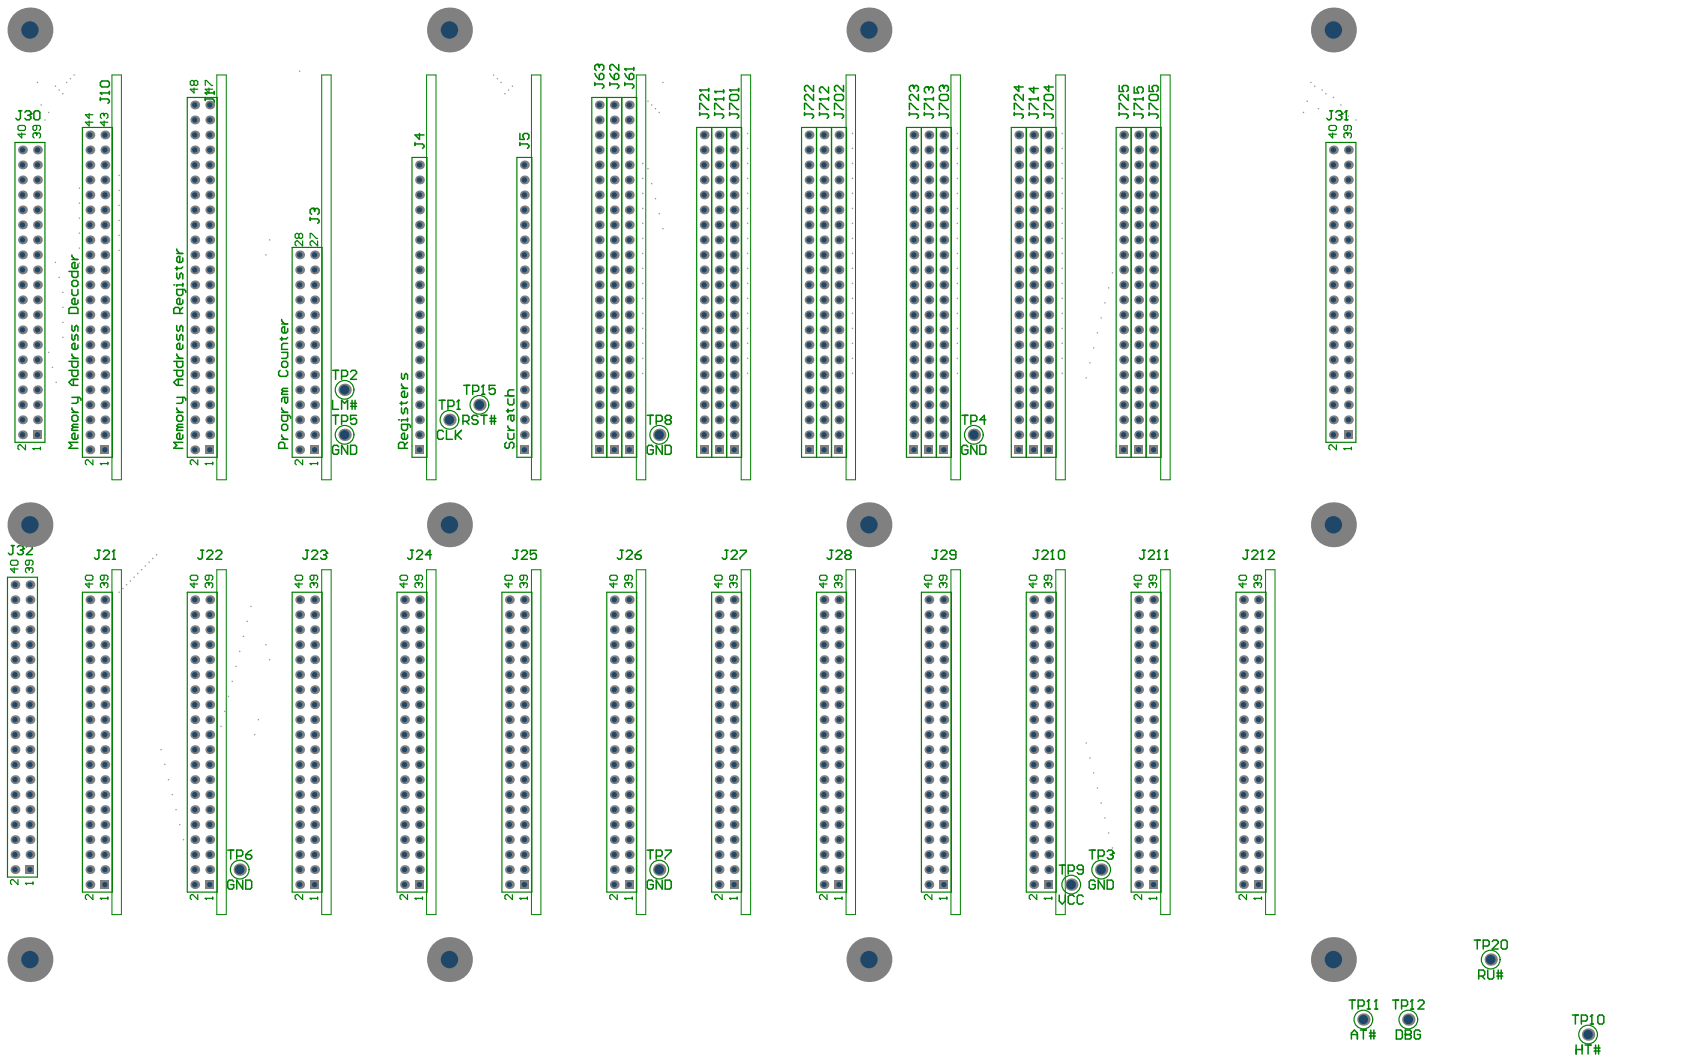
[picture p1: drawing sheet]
<svg xmlns="http://www.w3.org/2000/svg" width="954mm" height="596mm" viewBox="0 0 954 596" stroke-linecap="round" stroke-linejoin="round" font-family="sans-serif">
<g fill="#a6968d">
<circle cx="761" cy="66" r=".4"/>
<circle cx="742" cy="49" r=".4"/>
<circle cx="757" cy="59" r=".4"/>
<circle cx="738" cy="57" r=".4"/>
<circle cx="748" cy="53" r=".4"/>
<circle cx="746" cy="51" r=".4"/>
<circle cx="752" cy="55" r=".4"/>
<circle cx="736" cy="63" r=".4"/>
<circle cx="744" cy="61" r=".4"/>
<circle cx="740" cy="47" r=".4"/>
<circle cx="765" cy="68" r=".4"/>
<circle cx="374" cy="47" r=".4"/>
<circle cx="374" cy="129" r=".4"/>
<circle cx="372" cy="63" r=".4"/>
<circle cx="370" cy="61" r=".4"/>
<circle cx="368" cy="59" r=".4"/>
<circle cx="366" cy="57" r=".4"/>
<circle cx="370" cy="112" r=".4"/>
<circle cx="366" cy="95" r=".4"/>
<circle cx="368" cy="104" r=".4"/>
<circle cx="372" cy="121" r=".4"/>
<circle cx="628" cy="478" r=".4"/>
<circle cx="626" cy="470" r=".4"/>
<circle cx="624" cy="461" r=".4"/>
<circle cx="621" cy="453" r=".4"/>
<circle cx="619" cy="444" r=".4"/>
<circle cx="617" cy="436" r=".4"/>
<circle cx="615" cy="428" r=".4"/>
<circle cx="613" cy="419" r=".4"/>
<circle cx="150" cy="364" r=".4"/>
<circle cx="152" cy="372" r=".4"/>
<circle cx="146" cy="406" r=".4"/>
<circle cx="144" cy="414" r=".4"/>
<circle cx="142" cy="342" r=".4"/>
<circle cx="140" cy="351" r=".4"/>
<circle cx="613" cy="213" r=".4"/>
<circle cx="615" cy="205" r=".4"/>
<circle cx="617" cy="196" r=".4"/>
<circle cx="619" cy="188" r=".4"/>
<circle cx="621" cy="179" r=".4"/>
<circle cx="624" cy="171" r=".4"/>
<circle cx="626" cy="162" r=".4"/>
<circle cx="628" cy="154" r=".4"/>
<circle cx="152" cy="135" r=".4"/>
<circle cx="150" cy="144" r=".4"/>
<circle cx="169" cy="40" r=".4"/>
<circle cx="21" cy="47" r=".4"/>
<circle cx="23" cy="59" r=".4"/>
<circle cx="25" cy="68" r=".4"/>
<circle cx="27" cy="63" r=".4"/>
<circle cx="32" cy="216" r=".4"/>
<circle cx="30" cy="207" r=".4"/>
<circle cx="27" cy="199" r=".4"/>
<circle cx="287" cy="51" r=".4"/>
<circle cx="285" cy="53" r=".4"/>
<circle cx="137" cy="359" r=".4"/>
<circle cx="135" cy="367" r=".4"/>
<circle cx="133" cy="376" r=".4"/>
<circle cx="131" cy="384" r=".4"/>
<circle cx="129" cy="393" r=".4"/>
<circle cx="127" cy="401" r=".4"/>
<circle cx="125" cy="410" r=".4"/>
<circle cx="123" cy="418" r=".4"/>
<circle cx="91" cy="423" r=".4"/>
<circle cx="93" cy="431" r=".4"/>
<circle cx="95" cy="440" r=".4"/>
<circle cx="97" cy="448" r=".4"/>
<circle cx="99" cy="457" r=".4"/>
<circle cx="101" cy="465" r=".4"/>
<circle cx="104" cy="474" r=".4"/>
<circle cx="279" cy="42" r=".4"/>
<circle cx="281" cy="44" r=".4"/>
<circle cx="283" cy="47" r=".4"/>
<circle cx="42" cy="42" r=".4"/>
<circle cx="40" cy="44" r=".4"/>
<circle cx="38" cy="47" r=".4"/>
<circle cx="36" cy="190" r=".4"/>
<circle cx="36" cy="182" r=".4"/>
<circle cx="36" cy="173" r=".4"/>
<circle cx="36" cy="165" r=".4"/>
<circle cx="33" cy="156" r=".4"/>
<circle cx="31" cy="148" r=".4"/>
<circle cx="36" cy="53" r=".4"/>
<circle cx="33" cy="51" r=".4"/>
<circle cx="289" cy="49" r=".4"/>
<circle cx="31" cy="49" r=".4"/>
<circle cx="67" cy="99" r=".4"/>
<circle cx="45" cy="106" r=".4"/>
<circle cx="67" cy="107" r=".4"/>
<circle cx="45" cy="115" r=".4"/>
<circle cx="67" cy="116" r=".4"/>
<circle cx="45" cy="123" r=".4"/>
<circle cx="67" cy="124" r=".4"/>
<circle cx="45" cy="132" r=".4"/>
<circle cx="67" cy="133" r=".4"/>
<circle cx="45" cy="140" r=".4"/>
<circle cx="45" cy="148" r=".4"/>
<circle cx="67" cy="141" r=".4"/>
<circle cx="599" cy="75" r=".4"/>
<circle cx="540" cy="75" r=".4"/>
<circle cx="481" cy="75" r=".4"/>
<circle cx="422" cy="75" r=".4"/>
<circle cx="599" cy="84" r=".4"/>
<circle cx="540" cy="84" r=".4"/>
<circle cx="481" cy="84" r=".4"/>
<circle cx="422" cy="84" r=".4"/>
<circle cx="599" cy="92" r=".4"/>
<circle cx="540" cy="92" r=".4"/>
<circle cx="481" cy="92" r=".4"/>
<circle cx="363" cy="92" r=".4"/>
<circle cx="422" cy="92" r=".4"/>
<circle cx="599" cy="101" r=".4"/>
<circle cx="540" cy="101" r=".4"/>
<circle cx="481" cy="101" r=".4"/>
<circle cx="363" cy="101" r=".4"/>
<circle cx="422" cy="101" r=".4"/>
<circle cx="599" cy="109" r=".4"/>
<circle cx="540" cy="109" r=".4"/>
<circle cx="481" cy="109" r=".4"/>
<circle cx="363" cy="109" r=".4"/>
<circle cx="422" cy="109" r=".4"/>
<circle cx="599" cy="118" r=".4"/>
<circle cx="540" cy="118" r=".4"/>
<circle cx="481" cy="118" r=".4"/>
<circle cx="363" cy="118" r=".4"/>
<circle cx="422" cy="118" r=".4"/>
<circle cx="599" cy="126" r=".4"/>
<circle cx="540" cy="126" r=".4"/>
<circle cx="481" cy="126" r=".4"/>
<circle cx="363" cy="126" r=".4"/>
<circle cx="422" cy="126" r=".4"/>
<circle cx="599" cy="134" r=".4"/>
<circle cx="540" cy="134" r=".4"/>
<circle cx="481" cy="134" r=".4"/>
<circle cx="363" cy="134" r=".4"/>
<circle cx="422" cy="134" r=".4"/>
<circle cx="599" cy="143" r=".4"/>
<circle cx="540" cy="143" r=".4"/>
<circle cx="481" cy="143" r=".4"/>
<circle cx="363" cy="143" r=".4"/>
<circle cx="422" cy="143" r=".4"/>
<circle cx="67" cy="334" r=".4"/>
<circle cx="88" cy="313" r=".4"/>
<circle cx="82" cy="319" r=".4"/>
<circle cx="84" cy="317" r=".4"/>
<circle cx="86" cy="315" r=".4"/>
<circle cx="76" cy="326" r=".4"/>
<circle cx="78" cy="323" r=".4"/>
<circle cx="80" cy="321" r=".4"/>
<circle cx="74" cy="328" r=".4"/>
<circle cx="71" cy="330" r=".4"/>
<circle cx="69" cy="332" r=".4"/>
<circle cx="422" cy="202" r=".4"/>
<circle cx="422" cy="211" r=".4"/>
<circle cx="422" cy="185" r=".4"/>
<circle cx="422" cy="194" r=".4"/>
<circle cx="422" cy="168" r=".4"/>
<circle cx="422" cy="177" r=".4"/>
<circle cx="422" cy="160" r=".4"/>
<circle cx="422" cy="151" r=".4"/>
<circle cx="363" cy="211" r=".4"/>
<circle cx="363" cy="194" r=".4"/>
<circle cx="363" cy="151" r=".4"/>
<circle cx="363" cy="160" r=".4"/>
<circle cx="363" cy="177" r=".4"/>
<circle cx="363" cy="168" r=".4"/>
<circle cx="363" cy="185" r=".4"/>
<circle cx="363" cy="202" r=".4"/>
<circle cx="481" cy="202" r=".4"/>
<circle cx="481" cy="211" r=".4"/>
<circle cx="481" cy="185" r=".4"/>
<circle cx="481" cy="194" r=".4"/>
<circle cx="481" cy="168" r=".4"/>
<circle cx="481" cy="177" r=".4"/>
<circle cx="481" cy="160" r=".4"/>
<circle cx="481" cy="151" r=".4"/>
<circle cx="540" cy="202" r=".4"/>
<circle cx="540" cy="211" r=".4"/>
<circle cx="540" cy="185" r=".4"/>
<circle cx="540" cy="194" r=".4"/>
<circle cx="540" cy="168" r=".4"/>
<circle cx="540" cy="177" r=".4"/>
<circle cx="540" cy="160" r=".4"/>
<circle cx="540" cy="151" r=".4"/>
<circle cx="599" cy="151" r=".4"/>
<circle cx="599" cy="202" r=".4"/>
<circle cx="599" cy="185" r=".4"/>
<circle cx="599" cy="194" r=".4"/>
<circle cx="599" cy="168" r=".4"/>
<circle cx="599" cy="177" r=".4"/>
<circle cx="599" cy="160" r=".4"/>
<circle cx="599" cy="211" r=".4"/>
</g>
<g fill="none" stroke="#008000" stroke-width=".56">
<path d="M63 42h6v229h-6zM122 42h6v229h-6zM182 42h5v229h-5zM241 42h5v229h-5zM300 42h5v229h-5zM359 42h5v229h-5zM418 42h6v229h-6zM477 42h6v229h-6zM537 42h5v229h-5zM596 42h5v229h-5zM655 42h5v229h-5zM63 321h6v195h-6z"/>
<path d="M122 321h6v195h-6zM182 321h5v195h-5zM241 321h5v195h-5zM300 321h5v195h-5zM359 321h5v195h-5zM418 321h6v195h-6zM477 321h6v195h-6zM537 321h5v195h-5zM596 321h5v195h-5zM655 321h5v195h-5zM714 321h6v195h-6z"/>
</g>
<g fill="none" stroke="#008000" stroke-width=".67">
<path d="M106 55h17v203h-17zM334 55h25v203h-25zM342 55v203M351 55v203M47 72h16v186h-16zM393 72h26v186h-26zM402 72v186M410 72v186M452 72h26v186h-26zM461 72v186M469 72v186M512 72h25v186h-25z"/>
<path d="M520 72v186M528 72v186M571 72h25v186h-25zM579 72v186M588 72v186M630 72h25v186h-25zM638 72v186M647 72v186M8 80h17v169h-17zM233 89h8v169h-8zM292 89h8v169h-8zM748 80h17v169h-17z"/>
<path d="M165 140h17v118h-17zM4 326h17v169h-17zM47 334h16v169h-16zM106 334h17v169h-17zM165 334h17v169h-17zM224 334h17v169h-17zM283 334h17v169h-17zM342 334h17v169h-17zM402 334h17v169h-17zM461 334h17v169h-17zM520 334h17v169h-17zM579 334h17v169h-17z"/>
<path d="M638 334h17v169h-17zM698 334h16v169h-16z"/>
</g>
<path d="M760 75l-2 1v1l1 1" fill="none" stroke="#008000" stroke-width=".68"/>
<circle cx="760" cy="75" r=".3" fill="#008000"/>
<path d="M751 71h2h1v2l-1 1h-2l-1-1v-2zM752 75v3l-2-2h4M760 75l1 1M761 71v2l-1 1-2-1v-2h1h3h1v2l-1 1M761 76h.1M761 76v-1l2 1v1l-1 1M754 251v3l-3-3-1 1v1l1 1M758 253h5M763 252v2" fill="none" stroke="#008000" stroke-width=".68"/>
<circle cx="758" cy="253" r=".3" fill="#008000"/>
<path d="M758 253l1 1M591 329h-2v2l1 1" fill="none" stroke="#008000" stroke-width=".68"/>
<circle cx="591" cy="329" r=".3" fill="#008000"/>
<path d="M582 324h2l1 1v2h-1h-2h-1v-2zM583 329v3l-2-3h4M591 329h.1M591 324v3h-2v-2l1-1h3l1 1v2h-1M591 329v1M591 329h1h2v2l-1 1M585 505v2l-3-2h-1v2h1M589 507h5M594 506v1" fill="none" stroke="#008000" stroke-width=".68"/>
<circle cx="589" cy="507" r=".3" fill="#008000"/>
<path d="M20 75l-1 1v1v1M589 507h1" fill="none" stroke="#008000" stroke-width=".68"/>
<circle cx="20" cy="75" r=".3" fill="#008000"/>
<path d="M11 71h3v2v1h-3l-1-1v-2zM12 75v3l-2-2h4M20 75l1 1M21 71v2l-1 1-1-1v-2h3h1v2l-1 1M21 76h.1M21 76v-1l2 1v1l-1 1M14 251v3l-2-3-2 1v1l1 1M19 253h4M23 252v2" fill="none" stroke="#008000" stroke-width=".68"/>
<circle cx="19" cy="253" r=".3" fill="#008000"/>
<path d="M109 50v2l-2-2h5M109 46l1-1 2 1v2h-1h-2M109 46v-1l-2 1v2h1h1M109 46v2M116 48v-3l4 3M118 50v2l-2-2h4M19 253v1M116 261h4M120 261v1" fill="none" stroke="#008000" stroke-width=".68"/>
<circle cx="116" cy="261" r=".3" fill="#008000"/>
<path d="M58 64l-1 1v1v1M59 68v3l-2-2h4M112 259v3l-3-3-2 1v1l1 1M116 261l1 1" fill="none" stroke="#008000" stroke-width=".68"/>
<circle cx="58" cy="64" r=".3" fill="#008000"/>
<path d="M50 68v3l-2-2h4M50 64v3l-2-2h4M58 64l1 1M59 65h.1M59 65v-1l2 1v1l-1 1M57 261h4M61 261v1" fill="none" stroke="#008000" stroke-width=".68"/>
<circle cx="57" cy="261" r=".3" fill="#008000"/>
<path d="M52 259v3l-2-3-2 1v1l1 1M171 259v3l-3-3h-1v1v1v1M57 261v1M175 261h4M179 261v1" fill="none" stroke="#008000" stroke-width=".68"/>
<circle cx="175" cy="261" r=".3" fill="#008000"/>
<path d="M169 132h-1h-1v2h2M169 132h2v2h-1h-1M169 132v2M171 136v3l-3-3-1 1v1v1M175 134v-2l4 2M179 136v3l-3-3-1 1v1l1 1M175 261l1 1M14 498h5M19 498v1" fill="none" stroke="#008000" stroke-width=".68"/>
<circle cx="14" cy="498" r=".3" fill="#008000"/>
<path d="M7 316h2l1 1v1l-1 1h-2l-1-1v-1zM8 320v3l-2-2h4M16 320l-2 1v1l1 1M10 496v3l-3-3-1 1v1l1 1M14 498l1 1" fill="none" stroke="#008000" stroke-width=".68"/>
<circle cx="16" cy="320" r=".3" fill="#008000"/>
<path d="M16 316v2v1l-2-1v-1l1-1h3l1 1v1l-1 1M16 320v1M16 321v1M16 321l1-1 2 1v1l-1 1M57 507h4M61 506v1" fill="none" stroke="#008000" stroke-width=".68"/>
<circle cx="57" cy="507" r=".3" fill="#008000"/>
<path d="M49 324h3v1v2h-3h-1v-2zM50 329v3l-2-3h4M58 329h-1v2v1M52 505v2l-2-2h-2v2h1M57 507h.1" fill="none" stroke="#008000" stroke-width=".68"/>
<circle cx="58" cy="329" r=".3" fill="#008000"/>
<path d="M58 329h1M59 324v3h-1h-1v-2v-1h3l1 1v2h-1M59 329v1M59 329h2v2l-1 1M116 507h4M120 506v1" fill="none" stroke="#008000" stroke-width=".68"/>
<circle cx="116" cy="507" r=".3" fill="#008000"/>
<path d="M108 324h3l1 1v2h-1h-3h-1v-2zM109 329v3l-2-3h5M117 329h-1v2l1 1M112 505v2l-3-2h-2v2h1M116 507h1" fill="none" stroke="#008000" stroke-width=".68"/>
<circle cx="117" cy="329" r=".3" fill="#008000"/>
<path d="M117 329h1M118 324v3h-1h-1v-2l1-1h2l1 1v2h-1M118 329v1M118 329h1h1v2l-1 1M175 507h4M179 506v1" fill="none" stroke="#008000" stroke-width=".68"/>
<circle cx="175" cy="507" r=".3" fill="#008000"/>
<path d="M167 324h3l1 1v2h-1h-3v-2zM169 329v3l-2-3h4M176 329h-1v2l1 1M171 505v2l-3-2h-1v2M175 507h1" fill="none" stroke="#008000" stroke-width=".68"/>
<circle cx="176" cy="329" r=".3" fill="#008000"/>
<path d="M176 329h1M177 324v3h-1h-1v-2l1-1h3v1v2M177 329v1M177 329h1h1v2v1M234 507h4M238 506v1" fill="none" stroke="#008000" stroke-width=".68"/>
<circle cx="234" cy="507" r=".3" fill="#008000"/>
<path d="M226 324h3l1 1v2h-1h-3v-2zM228 329v3l-2-3h4M236 329h-2v2l1 1M230 505v2l-3-2h-1v2M234 507h1" fill="none" stroke="#008000" stroke-width=".68"/>
<circle cx="236" cy="329" r=".3" fill="#008000"/>
<path d="M236 329h.1M236 324v3h-2v-2l1-1h3v1v2M236 329v1M236 329h1h1v2v1M293 507h5M298 506v1" fill="none" stroke="#008000" stroke-width=".68"/>
<circle cx="293" cy="507" r=".3" fill="#008000"/>
<path d="M286 324h2l1 1v2h-1h-2h-1v-2zM287 329v3l-2-3h4M295 329h-2v2l1 1M289 505v2l-3-2h-1v2h1M293 507h1" fill="none" stroke="#008000" stroke-width=".68"/>
<circle cx="295" cy="329" r=".3" fill="#008000"/>
<path d="M295 329h.1M295 324v3h-2v-2l1-1h3l1 1v2h-1M295 329v1M295 329h1h2v2l-1 1M353 507h4M357 506v1" fill="none" stroke="#008000" stroke-width=".68"/>
<circle cx="353" cy="507" r=".3" fill="#008000"/>
<path d="M345 324h3v1v2h-3h-1v-2zM346 329v3l-2-3h4M354 329h-1v2v1M348 505v2l-2-2h-2v2h1M353 507h.1" fill="none" stroke="#008000" stroke-width=".68"/>
<circle cx="354" cy="329" r=".3" fill="#008000"/>
<path d="M354 329h1M355 324v3h-1h-1v-2v-1h3l1 1v2h-1M355 329v1M355 329h2v2l-1 1M412 507h4M416 506v1" fill="none" stroke="#008000" stroke-width=".68"/>
<circle cx="412" cy="507" r=".3" fill="#008000"/>
<path d="M404 324h3l1 1v2h-1h-3h-1v-2zM405 329v3l-2-3h5M413 329h-1v2v1M408 505v2l-3-2h-1h-1v2h1M412 507h.1" fill="none" stroke="#008000" stroke-width=".68"/>
<circle cx="413" cy="329" r=".3" fill="#008000"/>
<path d="M413 329h1M414 324v3h-1h-1v-2v-1h3l1 1v2h-1M414 329v1M414 329h1h1v2l-1 1M471 507h4M475 506v1" fill="none" stroke="#008000" stroke-width=".68"/>
<circle cx="471" cy="507" r=".3" fill="#008000"/>
<path d="M463 324h3l1 1v2h-1h-3h-1v-2zM465 329v3l-3-3h5M472 329h-1v2l1 1M467 505v2l-3-2h-1h-1v2h1M471 507h1" fill="none" stroke="#008000" stroke-width=".68"/>
<circle cx="472" cy="329" r=".3" fill="#008000"/>
<path d="M472 329h1M473 324v3h-1h-1v-2l1-1h2l1 1v2h-1M473 329v1M473 329h1h1v2l-1 1M530 507h4M534 506v1" fill="none" stroke="#008000" stroke-width=".68"/>
<circle cx="530" cy="507" r=".3" fill="#008000"/>
<path d="M522 324h3l1 1v2h-1h-3v-2zM524 329v3l-2-3h4M532 329h-2v2l1 1M526 505v2l-3-2h-1v2M530 507h1" fill="none" stroke="#008000" stroke-width=".68"/>
<circle cx="532" cy="329" r=".3" fill="#008000"/>
<path d="M532 329h.1M532 324v3h-2v-2l1-1h3v1v2M532 329v1M532 329h1h1v2v1M648 507h5M653 506v1" fill="none" stroke="#008000" stroke-width=".68"/>
<circle cx="648" cy="507" r=".3" fill="#008000"/>
<path d="M641 324h3v1v2h-3h-1v-2zM642 329v3l-2-3h4M650 329h-2v2l1 1M644 505v2l-3-2h-1v2h1M648 507h1" fill="none" stroke="#008000" stroke-width=".68"/>
<circle cx="650" cy="329" r=".3" fill="#008000"/>
<path d="M650 329h1M651 324v3h-1h-2v-2l1-1h3l1 1v2h-1M651 329v1M651 329h2v2l-1 1M708 507h4M712 506v1" fill="none" stroke="#008000" stroke-width=".68"/>
<circle cx="708" cy="507" r=".3" fill="#008000"/>
<path d="M700 324h3v1v2h-3h-1v-2zM701 329v3l-2-3h4M709 329h-1v2v1M703 505v2l-2-2h-1h-1v2h1M708 507h.1" fill="none" stroke="#008000" stroke-width=".68"/>
<circle cx="709" cy="329" r=".3" fill="#008000"/>
<path d="M709 329h1M710 324v3h-1h-1v-2v-1h3l1 1v2h-1M710 329v1M710 329h2v2l-1 1" fill="none" stroke="#008000" stroke-width=".68"/>
<g fill="none" stroke="#008000" stroke-width=".85">
<path d="M615 480h3M616 480v5M620 483h2l1-1v-2h-1h-2v5M625 480h1h1l1 1M832 530h3M834 530v5M837 534h3v-1v-2v-1h-3v5M842 531l1-1h2v1v1l-3 3h3M848 530h2l1 1v3l-1 1h-2l-1-1v-3zM834 551h3l1-1v-2l-1-1h-3v5M836 551l2 1M840 547v4v1h2l1-1v-4"/>
<path d="M845 551h3M845 549h3M845 547v5M847 547v5"/>
</g>
<circle cx="628" cy="481" r=".4" fill="#008000"/>
<path d="M618 497l-1-1h-1l-1 1v4h1h1h1v-2h-2M623 496v5l-3-5v5M625 496h2l1 1v4h-1h-2zM626 482h1M627 482l1 1-1 2h-1l-1-1M628 481l-1 1M786 564h3M788 564v5M791 567h2h1v-2l-1-1h-2v5M796 569h2M797 564v5" fill="none" stroke="#008000" stroke-width=".85"/>
<circle cx="797" cy="564" r=".4" fill="#008000"/>
<path d="M797 564l-1 1M800 565l1-1h2l1 1v1l-4 3h4M788 581h3v1v3v1h-3zM793 581v5h3v-1v-1h-3" fill="none" stroke="#008000" stroke-width=".85"/>
<circle cx="793" cy="584" r=".4" fill="#008000"/>
<path d="M761 564h4M763 564v5M766 567h3h1v-2l-1-1h-3v5M771 569h2M772 564v5M793 581h3v1v2h-3M802 582l-1-1h-2l-1 1v3l1 1h2l1-1v-1h-2" fill="none" stroke="#008000" stroke-width=".85"/>
<circle cx="772" cy="564" r=".4" fill="#008000"/>
<path d="M772 564l-1 1M776 569h1M777 564v5" fill="none" stroke="#008000" stroke-width=".85"/>
<circle cx="777" cy="564" r=".4" fill="#008000"/>
<g fill="none" stroke="#008000" stroke-width=".85">
<path d="M777 564l-1 1M887 573h4M889 573v5M892 576h3l1-1v-2h-1h-3v5M897 578h2M898 573v5M763 586v-3l1-2 2 2v3M763 584h3M768 581h3M769 581v5M773 583h3M773 584h3"/>
<path d="M774 581v5M775 581v5"/>
</g>
<circle cx="898" cy="573" r=".4" fill="#008000"/>
<g fill="none" stroke="#008000" stroke-width=".85">
<path d="M262 217h3M263 217v5M273 217v5M267 221h2l1-1v-2l-1-1h-2v5M272 222h2M898 573h-1M903 573h1h1v4l-1 1h-1l-1-1v-4zM889 589v6M889 592h4M893 589v6M895 589h3M896 589v6"/>
<path d="M900 591h3M900 593h3M900 589v6M902 589v6"/>
</g>
<circle cx="273" cy="217" r=".4" fill="#008000"/>
<g fill="none" stroke="#008000" stroke-width=".85">
<path d="M11 63h1M11 63v4v1l-2-1M14 63h1h2v1M273 217l-1 1M279 217h-3v3l2-1 1 1v2h-2h-1M261 238h3l1-1v-2l-1-1h-3v5M263 238l2 1M270 235l-1-1h-2l-1 1 1 2h2l1 1-1 1h-2l-1-1M271 234h4M273 234v5M276 238h4M276 236h4"/>
<path d="M277 234v5M279 234v5"/>
</g>
<circle cx="17" cy="64" r=".4" fill="#008000"/>
<g fill="none" stroke="#008000" stroke-width=".85">
<path d="M632 48v4h2l-1-2 1-2h2l1 1v2l-1 1M637 53v4l-4-4-1 1v2v1M640 56h5M645 55v2M16 65h1M17 65v1v2h-2l-1-1M17 64v1M20 63h2v4v1h-2l-1-1v-4zM632 62v-4l4 4h1M632 63v2M632 64h4l1 1-1 2M640 64h4l1 1-1 2"/>
<path d="M640 62v-4h1l3 4h1M640 63v2"/>
</g>
<circle cx="640" cy="56" r=".4" fill="#008000"/>
<g fill="none" stroke="#008000" stroke-width=".85">
<path d="M515 48l-2 1v2l1 1M518 53v4l-3-4h-1l-1 1v2l1 1M575 48v4l-3-3h5M577 53v4l-3-4-2 1v2l1 1M640 56l1 1M640 49v3h3l-1-1 1-2h1l1 1v2h-1M648 48v4h3l-1-2 1-2h2l1 1v2l-1 1M649 53h4l1 1v2l-1 1h-4l-1-1v-2zM513 64h4l1 1-1 2M513 62v-4h1l3 4h1M513 63v2M572 64h5v1v2"/>
<path d="M572 62v-4h1l4 4M572 63v2M648 62v-4h1l4 4h1M648 63v2M648 64h5l1 1-1 2"/>
</g>
<circle cx="515" cy="48" r=".4" fill="#008000"/>
<g fill="none" stroke="#008000" stroke-width=".85">
<path d="M395 51h5M400 53v4l-3-4-2 1v2l1 1M400 50v2M459 48v4l-3-4-2 1v2l1 1M459 53v4l-3-4-2 1v2l1 1M515 48l1 1M516 49v1M516 49l1-1 1 1v2l-1 1M395 64h4l1 1-1 2M395 62v-4h1l3 4h1M395 63v2M454 62v-4h1l3 4h1"/>
<path d="M454 63v2M454 64h4l1 1-1 2"/>
</g>
<circle cx="395" cy="51" r=".4" fill="#008000"/>
<path d="M395 51l1 1M581 56h5M586 55v2M581 62v-4h1l3 4h1M581 63v2M581 64h4l1 1-1 2" fill="none" stroke="#008000" stroke-width=".85"/>
<circle cx="581" cy="56" r=".4" fill="#008000"/>
<path d="M522 56h5M527 55v2M581 56l1 1M583 49v3l-2-2h5M522 62v-4h1l3 4h1M522 63v2M522 64h4l1 1-1 2" fill="none" stroke="#008000" stroke-width=".85"/>
<circle cx="522" cy="56" r=".4" fill="#008000"/>
<path d="M522 56l1 1M523 49l-1 1v2h1" fill="none" stroke="#008000" stroke-width=".85"/>
<circle cx="523" cy="49" r=".4" fill="#008000"/>
<path d="M462 56h6M468 55v2M523 49l1 1M524 50v1M524 50l1-1 2 1v2h-1M462 62v-4h1l4 4h1M462 63v2M462 64h5l1 1-1 2" fill="none" stroke="#008000" stroke-width=".85"/>
<circle cx="462" cy="56" r=".4" fill="#008000"/>
<path d="M403 56h5M408 55v2M462 56l1 1M468 49v3l-4-3-2 1v2h1M403 62v-4h1l4 4M403 63v2M403 64h5v1v2" fill="none" stroke="#008000" stroke-width=".85"/>
<circle cx="403" cy="56" r=".4" fill="#008000"/>
<path d="M403 56l1 1M403 52h5M408 51v1" fill="none" stroke="#008000" stroke-width=".85"/>
<circle cx="403" cy="52" r=".4" fill="#008000"/>
<path d="M403 52h1M531 53h3l1 1v2l-1 1h-3l-1-1v-2zM532 48l-2 1v2l1 1M590 53h4v1v2v1h-4l-1-1v-2zM592 48v4l-3-3h5M530 64h4l1 1-1 2M530 62v-4h1l3 4h1M530 63v2M589 62v-4h1l4 4M589 63v2M589 64h5v1v2" fill="none" stroke="#008000" stroke-width=".85"/>
<circle cx="532" cy="48" r=".4" fill="#008000"/>
<g fill="none" stroke="#008000" stroke-width=".85">
<path d="M412 51h5M413 53h3l1 1v2l-1 1h-3l-1-1v-2zM417 50v2M472 53h3l1 1v2l-1 1h-3l-1-1v-2zM476 48v4l-3-4-2 1v2l1 1M532 48l1 1M533 49v1M533 49v-1l2 1v2l-1 1M412 64h4l1 1-1 2M412 62v-4h1l3 4h1M412 63v2M471 62v-4h1l3 4h1"/>
<path d="M471 63v2M471 64h4l1 1-1 2"/>
</g>
<circle cx="412" cy="51" r=".4" fill="#008000"/>
<path d="M337 36l-1 1v2v1M336 47v1M336 47h4l1 1-1 2M336 41l2 4M339 41l2 1v2l-1 1h-2v-3zM412 51l1 1" fill="none" stroke="#008000" stroke-width=".85"/>
<circle cx="337" cy="36" r=".4" fill="#008000"/>
<g fill="none" stroke="#008000" stroke-width=".85">
<path d="M337 36l1 1M338 37v1M338 37l1-1 2 1v2l-1 1M349 36v4l-3-4-2 1v2l1 1M353 39h5M358 38v2M344 47h4l1 1-1 2M344 47v1M344 41l3 4M347 41l2 1v2l-1 1h-1v-3zM353 47h4l1 1-1 2M353 47v1"/>
<path d="M353 41l2 4M356 41l2 1v2l-1 1h-2v-3z"/>
</g>
<circle cx="353" cy="39" r=".4" fill="#008000"/>
<g fill="none" stroke="#008000" stroke-width=".85">
<path d="M353 39v1M188 209h3M189 209v5M193 212h2l1-1v-1l-1-1h-2v5M198 210l1-1h1l1 1v1l-3 3h3M188 234h3M188 226v5h3M189 234v5M193 238h2l1-1v-2l-1-1h-2v5M193 231v-5l1 1 2-1v5M198 227h3M198 229h3"/>
<path d="M199 226v5M200 226v5M201 234h-3v3l2-1 1 1v1l-1 1h-1l-1-1M248 226h3M249 226v5M253 229h2l1-1v-1l-1-1h-2v5M258 231h2M259 226v5M365 234h4M367 234v5M370 238h3l1-1v-2l-1-1h-3v5M376 237l-1-1 1-2h2l1 1-1 2"/>
<path d="M376 237l-1 1 1 1h2l1-1-1-1M376 237h2M543 234h3M544 234v5M548 238h2l1-1v-2l-1-1h-2v5M556 237h-3l2-3v5M191 252l-1-1h-1l-1 1v3l1 1h1l1-1v-1h-2M196 251v5l-3-5v5M198 251h2l1 1v3l-1 1h-2zM369 252l-1-1h-2l-1 1v3l1 1h2l1-1v-1h-2M374 251v5l-4-5v5M375 251h3l1 1v3l-1 1h-3z"/>
<path d="M546 252l-1-1h-1l-1 1v3l1 1h1l1-1v-1h-2M551 251v5l-3-5v5M553 251h2l1 1v3l-1 1h-2zM129 480h3M130 480v5M142 480l-3 2M365 480h4M367 480v5M375 480h4l-4 4v1M132 497l-1-1h-2v1v4h2h1v-2h-2M134 483h2l1-1v-2h-1h-2v5M137 496v5l-3-5v5"/>
<path d="M139 496h2l1 1v4h-1h-2zM139 482h2l1 2-1 1h-1l-1-1zM369 497l-1-1h-2l-1 1v4h1h2h1v-2h-2M370 483h3l1-1v-2h-1h-3v5M374 496v5l-4-5v5M375 496h3l1 1v4h-1h-3zM598 488h3M599 488v5M603 491h2h1v-2l-1-1h-2v5M611 491h-2l-1-1 1-2h1l1 1v3l-1 1h-1l-1-1M598 505v3l1 2 2-2v-3M606 506l-1-1h-1l-1 1v3l1 1h1l1-1"/>
<path d="M611 506l-1-1h-1l-1 1v3l1 1h1l1-1"/>
</g>
<circle cx="259" cy="226" r=".4" fill="#008000"/>
<path d="M259 226l-1 1M250 244l-1-1h-1l-1 1v3l1 1h1l1-1M252 243v5h3M257 243v5M258 245l2 3M260 243l-3 3M6 308h2M7 308v4l-1 1-1-1M10 309l1-1h1l1 1" fill="none" stroke="#008000" stroke-width=".85"/>
<circle cx="13" cy="309" r=".4" fill="#008000"/>
<path d="M750 63h2M751 63v4l-1 1-1-1M754 63h1h1l1 1M11 310h1M12 310l1 1-1 2h-1l-1-1M13 309l-1 1M15 309l1-1h1l1 1-3 4h3" fill="none" stroke="#008000" stroke-width=".85"/>
<circle cx="757" cy="64" r=".4" fill="#008000"/>
<path d="M756 65h.1M756 65l1 1-1 2h-1l-1-1M757 64l-1 1M759 68h2M760 63v5" fill="none" stroke="#008000" stroke-width=".85"/>
<circle cx="760" cy="63" r=".4" fill="#008000"/>
<path d="M57 55v2M57 56h4l1 1-1 1M57 52h5M62 52v1M760 63h-1" fill="none" stroke="#008000" stroke-width=".85"/>
<circle cx="57" cy="52" r=".4" fill="#008000"/>
<g fill="none" stroke="#008000" stroke-width=".85">
<path d="M57 52v1M57 47v-1h4l1 1v1l-1 1h-4v-1zM237 75v4l-3-3h5M293 75v4h3l-1-3 1-1h2v1v2v1M234 81h4l1 1-1 2M234 80v2M293 80v2M293 81h5v1v2M39 153h5v3h-1h-2v-3M41 144v1l1 1M41 146h3M41 158h2l1 1v2l-1 1h-2v-1v-2z"/>
<path d="M44 149v2h-1h-2v-2l1-1v3M40 173h3l1 1v3h-5v-3zM41 163v3v1h2l1-1v-3M44 169v2l-1 1h-2v-1v-2l1-1v4M41 184v2v1l1-1v-2h1h1v3M41 189v2v1l1-1v-2h1h1v3M41 200l1 2M44 195v1l-1 1h-2v-1v-1l1-1v3M39 204h5v2l-1 1h-2v-1v-2M39 209h5v2l-1 1h-2v-1v-2M41 202h3M41 214v3"/>
<path d="M44 214h-3l-2 2 2 1h3M290 220h-3v1v1v1M41 230v1l1 2M41 233h3M41 224h4l1 2M41 234h2l1 1v2l-1 1h-2v-1v-2zM44 224v3l-1 1h-2M44 239h-3v1v1M230 239v3l-1 1h-2v-1v-3h4l1 2M230 236v2M230 237h-3v1M285 223h5"/>
<path d="M287 225v3h2h1v-3M287 231v2M288 234v3l1 1 1-1v-3h-3v1v2M290 231l-1 1h-3M41 241v2h3M41 241h3M44 249h-5l2 2-2 2h5M44 245v2l-1 1h-2v-1v-2l1-1v4M228 253v-3l-1-1h-1l-1 1v3h5M230 245v2l-1 1h-2v-1v-2l1-1v4M230 249l-2 2M286 249l-1 1v2l1 1 1-1v-2l1-1 2 1v2l-1 1"/>
<path d="M287 244v3v1h2l1-1v-3M287 243h3M287 240v1l1 2"/>
</g>
<circle cx="225" cy="237" r=".4" fill="#008000"/>
<path d="M227 211v2v1l2-3h1v3M227 217l1 2M227 219h3M227 230v3l2-3 1 1v2M227 227v1M230 222v1l-1 1h-2v-1v-1l1-1v3M230 227l-1 1h-3M55 310h2M56 310v5h-1h-2M58 311l1-1h2l1 1v1l-4 3h4M63 315h2M64 310v5" fill="none" stroke="#008000" stroke-width=".85"/>
<circle cx="64" cy="310" r=".4" fill="#008000"/>
<path d="M64 310l-1 1M113 310h2M114 310v5h-1h-1M117 311l1-1h1l1 1v1l-3 3h3M122 311l1-1h1l1 1v1l-3 3h3M172 310h2M173 310v5h-1h-1M176 311l1-1h1l1 1v1l-3 3h3M181 311l1-1h1l1 2" fill="none" stroke="#008000" stroke-width=".85"/>
<circle cx="184" cy="312" r=".4" fill="#008000"/>
<g fill="none" stroke="#008000" stroke-width=".85">
<path d="M183 313h.1M183 313l1 1-1 1h-1h-1M184 312l-1 1M232 310h1M233 310v5h-1h-2M235 311l1-1h2v1v1l-3 3h3M243 313h-3l3-3v5M291 310h2M292 310v5h-1h-2M294 311l1-1h2l1 1v1l-4 3h4M303 310h-4v3l2-1 2 1v2h-1h-2h-1M350 310h2"/>
<path d="M351 310v5h-1h-2M353 311l1-1h2l1 1v1l-4 3h4M358 313h3l1 2h-1h-2h-1zM362 310l-4 3M409 310h2M410 310v5h-1h-1M413 311v-1h2l1 1v1l-3 3h3M418 310h3v1l-3 4M468 310h2M469 310v5h-1h-1M472 311l1-1h1l1 1v1l-3 3h3M478 313h1"/>
<path d="M478 313l-1 1 1 1h1h1l-1-2M478 313l-1-1 1-2h1l1 1-1 2M528 310h1M528 310v5h-2M531 311l1-1h1l1 1v1l-3 3h3M539 313h-2l-1-1 1-2h2v1v4h-2h-1M585 310h1M585 310v5h-2M588 311l1-1h2v1v1l-3 3h3M593 315h2M594 310v5"/>
</g>
<circle cx="594" cy="310" r=".4" fill="#008000"/>
<path d="M594 310l-1 1M598 310h2l1 1v4h-1h-2h-1v-4zM645 310h1M646 310v5h-1h-2M648 311l1-1h2v1v1l-3 3h3M653 315h2M654 310v5" fill="none" stroke="#008000" stroke-width=".85"/>
<circle cx="654" cy="310" r=".4" fill="#008000"/>
<path d="M654 310l-1 1M657 315h2M658 310v5" fill="none" stroke="#008000" stroke-width=".85"/>
<circle cx="658" cy="310" r=".4" fill="#008000"/>
<path d="M658 310l-1 1M703 310h2M704 310v5h-1h-2M706 311l1-1h2l1 1v1l-4 3h4M711 315h2M712 310v5" fill="none" stroke="#008000" stroke-width=".85"/>
<circle cx="712" cy="310" r=".4" fill="#008000"/>
<path d="M116 55v2M116 56h4l1 1-1 1M116 52h5M121 52v1M712 310l-1 1M716 311l1-1h1l1 1v1l-3 3h3" fill="none" stroke="#008000" stroke-width=".85"/>
<circle cx="116" cy="52" r=".4" fill="#008000"/>
<g fill="none" stroke="#008000" stroke-width=".85">
<path d="M116 52l1 1M103 160v2M101 177v-3v-1h-2l-1 1v3h5M103 163v3l-1 1h-1l-1-1v-3h4l1 2M103 169v2l-1 1h-1l-1-1v-2l1-1v4M103 161h-3v1M103 173l-2 2M100 184v2l1 1v-1v-2h1h1v3M100 189v2l1 1v-1v-2h1h1v3M100 200l1 2M103 195v1l-1 1h-1l-1-1v-1l1-1v3M98 204h5v2l-1 1h-1l-1-1v-2"/>
<path d="M98 209h5v2l-1 1h-1l-1-1v-2M100 202h3M101 214v3M103 214h-3l-2 2 2 1h3M100 230v1l1 2M100 233h3M100 224h4l1 2M101 234h1l1 1v2l-1 1h-1l-1-1v-2zM103 224v3l-1 1h-2M103 239h-2l-1 1 1 1M101 241l-1 2h3M101 241h2"/>
<path d="M103 249h-5l2 2-2 2h5M103 245v2l-1 1h-1l-1-1v-2l1-1v4"/>
</g>
<circle cx="98" cy="161" r=".4" fill="#008000"/>
<path d="M177 118h-2v2l1 1M175 123v1M175 123h4l1 1-1 2M100 154v2l1 1 1-3 1 1v2M100 140v1l1 2M100 151v1M100 143h3M103 145v2l-1 1h-1l-1-1v-2h1v3M103 151h-1h-3" fill="none" stroke="#008000" stroke-width=".85"/>
<circle cx="177" cy="118" r=".4" fill="#008000"/>
<g fill="none" stroke="#008000" stroke-width=".85">
<path d="M177 118h1M178 118v1M178 118h2v2l-1 1M159 180v1l2 2M159 190v2M159 199h3v2l-1 1h-2M159 183h3M162 185v2l-1 1h-1l-1-1v-2l2-1v4M162 194h-2l-1 1v2h3M162 190l-1 1h-3M158 209l-1 1v1l1 1h3l1-1v-1l-1-1M160 204h1l1 1v1l-1 1h-1l-1-1v-1z"/>
<path d="M162 219h-2l-1 1 1 1M159 230v1l2 2M159 233h3M160 221l-1 1h3M160 239h1l1 1v2l-1 1h-1l-1-1v-2zM160 221h2M161 224v3v1l1-1v-3h-2l-1 1v2M162 234v3l-1 1h-1l-1-1v-3h4l1 2M159 248h3M159 245v1l2 2M161 253v-3l-1-1h-2l-1 1v3h5"/>
</g>
<g fill="none" stroke="#008000" stroke-width=".67">
<circle cx="194" cy="220" r="5"/>
<circle cx="254" cy="237" r="5"/>
<circle cx="271" cy="228" r="5"/>
<circle cx="194" cy="245" r="5"/>
<circle cx="372" cy="245" r="5"/>
<circle cx="550" cy="245" r="5"/>
<circle cx="135" cy="491" r="5"/>
<circle cx="372" cy="491" r="5"/>
<circle cx="605" cy="499" r="5"/>
<circle cx="621" cy="491" r="5"/>
<circle cx="841" cy="541" r="5"/>
<circle cx="769" cy="575" r="5"/>
<circle cx="795" cy="575" r="5"/>
<circle cx="896" cy="584" r="5"/>
</g>
<circle cx="17" cy="541" r="13" fill="#808080"/>
<circle cx="17" cy="541" r="5" fill="#1f4769"/>
<circle cx="51" cy="499" r="2.5" fill="#808080"/>
<circle cx="51" cy="499" r="1.5" fill="#1f4769"/>
<path d="M57 496h5v5h-5z" fill-rule="evenodd" fill="#808080"/>
<circle cx="59" cy="499" r="1.5" fill="#1f4769"/>
<path d="M14 488h5v5h-5z" fill-rule="evenodd" fill="#808080"/>
<circle cx="17" cy="491" r="1.5" fill="#1f4769"/>
<circle cx="51" cy="491" r="2.5" fill="#808080"/>
<circle cx="51" cy="491" r="1.5" fill="#1f4769"/>
<circle cx="8" cy="491" r="2.5" fill="#808080"/>
<circle cx="8" cy="491" r="1.5" fill="#1f4769"/>
<circle cx="59" cy="491" r="2.5" fill="#808080"/>
<circle cx="59" cy="491" r="1.5" fill="#1f4769"/>
<circle cx="17" cy="482" r="2.5" fill="#808080"/>
<circle cx="17" cy="482" r="1.5" fill="#1f4769"/>
<circle cx="8" cy="482" r="2.5" fill="#808080"/>
<circle cx="8" cy="482" r="1.5" fill="#1f4769"/>
<circle cx="51" cy="482" r="2.5" fill="#808080"/>
<circle cx="51" cy="482" r="1.5" fill="#1f4769"/>
<circle cx="59" cy="482" r="2.5" fill="#808080"/>
<circle cx="59" cy="482" r="1.5" fill="#1f4769"/>
<circle cx="8" cy="474" r="2.5" fill="#808080"/>
<circle cx="8" cy="474" r="1.5" fill="#1f4769"/>
<circle cx="51" cy="474" r="2.5" fill="#808080"/>
<circle cx="51" cy="474" r="1.5" fill="#1f4769"/>
<circle cx="17" cy="474" r="2.5" fill="#808080"/>
<circle cx="17" cy="474" r="1.5" fill="#1f4769"/>
<circle cx="59" cy="474" r="2.5" fill="#808080"/>
<circle cx="59" cy="474" r="1.5" fill="#1f4769"/>
<circle cx="17" cy="465" r="2.5" fill="#808080"/>
<circle cx="17" cy="465" r="1.5" fill="#1f4769"/>
<circle cx="8" cy="465" r="2.5" fill="#808080"/>
<circle cx="8" cy="465" r="1.5" fill="#1f4769"/>
<circle cx="51" cy="465" r="2.5" fill="#808080"/>
<circle cx="51" cy="465" r="1.5" fill="#1f4769"/>
<circle cx="59" cy="465" r="2.5" fill="#808080"/>
<circle cx="59" cy="465" r="1.5" fill="#1f4769"/>
<circle cx="17" cy="457" r="2.5" fill="#808080"/>
<circle cx="17" cy="457" r="1.5" fill="#1f4769"/>
<circle cx="8" cy="457" r="2.5" fill="#808080"/>
<circle cx="8" cy="457" r="1.5" fill="#1f4769"/>
<circle cx="51" cy="457" r="2.5" fill="#808080"/>
<circle cx="51" cy="457" r="1.5" fill="#1f4769"/>
<circle cx="59" cy="457" r="2.5" fill="#808080"/>
<circle cx="59" cy="457" r="1.5" fill="#1f4769"/>
<circle cx="17" cy="448" r="2.5" fill="#808080"/>
<circle cx="17" cy="448" r="1.5" fill="#1f4769"/>
<circle cx="8" cy="448" r="2.5" fill="#808080"/>
<circle cx="8" cy="448" r="1.5" fill="#1f4769"/>
<circle cx="51" cy="448" r="2.5" fill="#808080"/>
<circle cx="51" cy="448" r="1.5" fill="#1f4769"/>
<circle cx="59" cy="448" r="2.5" fill="#808080"/>
<circle cx="59" cy="448" r="1.5" fill="#1f4769"/>
<circle cx="8" cy="440" r="2.5" fill="#808080"/>
<circle cx="8" cy="440" r="1.5" fill="#1f4769"/>
<circle cx="17" cy="440" r="2.5" fill="#808080"/>
<circle cx="17" cy="440" r="1.5" fill="#1f4769"/>
<circle cx="51" cy="440" r="2.5" fill="#808080"/>
<circle cx="51" cy="440" r="1.5" fill="#1f4769"/>
<circle cx="59" cy="440" r="2.5" fill="#808080"/>
<circle cx="59" cy="440" r="1.5" fill="#1f4769"/>
<circle cx="110" cy="499" r="2.5" fill="#808080"/>
<circle cx="110" cy="499" r="1.5" fill="#1f4769"/>
<circle cx="169" cy="499" r="2.5" fill="#808080"/>
<circle cx="169" cy="499" r="1.5" fill="#1f4769"/>
<path d="M116 496h5v5h-5z" fill-rule="evenodd" fill="#808080"/>
<circle cx="118" cy="499" r="1.5" fill="#1f4769"/>
<path d="M175 496h5v5h-5z" fill-rule="evenodd" fill="#808080"/>
<circle cx="178" cy="499" r="1.5" fill="#1f4769"/>
<circle cx="110" cy="491" r="2.5" fill="#808080"/>
<circle cx="110" cy="491" r="1.5" fill="#1f4769"/>
<circle cx="169" cy="491" r="2.5" fill="#808080"/>
<circle cx="169" cy="491" r="1.5" fill="#1f4769"/>
<circle cx="118" cy="491" r="2.5" fill="#808080"/>
<circle cx="118" cy="491" r="1.5" fill="#1f4769"/>
<circle cx="135" cy="491" r="3" fill="#808080"/>
<circle cx="135" cy="491" r="2.7" fill="#1f4769"/>
<circle cx="110" cy="482" r="2.5" fill="#808080"/>
<circle cx="110" cy="482" r="1.5" fill="#1f4769"/>
<circle cx="169" cy="482" r="2.5" fill="#808080"/>
<circle cx="169" cy="482" r="1.5" fill="#1f4769"/>
<circle cx="118" cy="482" r="2.5" fill="#808080"/>
<circle cx="118" cy="482" r="1.5" fill="#1f4769"/>
<circle cx="110" cy="474" r="2.5" fill="#808080"/>
<circle cx="110" cy="474" r="1.5" fill="#1f4769"/>
<circle cx="169" cy="474" r="2.5" fill="#808080"/>
<circle cx="169" cy="474" r="1.5" fill="#1f4769"/>
<circle cx="178" cy="474" r="2.5" fill="#808080"/>
<circle cx="178" cy="474" r="1.5" fill="#1f4769"/>
<circle cx="118" cy="474" r="2.5" fill="#808080"/>
<circle cx="118" cy="474" r="1.5" fill="#1f4769"/>
<circle cx="110" cy="465" r="2.5" fill="#808080"/>
<circle cx="110" cy="465" r="1.5" fill="#1f4769"/>
<circle cx="169" cy="465" r="2.5" fill="#808080"/>
<circle cx="169" cy="465" r="1.5" fill="#1f4769"/>
<circle cx="118" cy="465" r="2.5" fill="#808080"/>
<circle cx="118" cy="465" r="1.5" fill="#1f4769"/>
<circle cx="178" cy="465" r="2.5" fill="#808080"/>
<circle cx="178" cy="465" r="1.5" fill="#1f4769"/>
<circle cx="110" cy="457" r="2.5" fill="#808080"/>
<circle cx="110" cy="457" r="1.5" fill="#1f4769"/>
<circle cx="118" cy="457" r="2.5" fill="#808080"/>
<circle cx="118" cy="457" r="1.5" fill="#1f4769"/>
<circle cx="169" cy="457" r="2.5" fill="#808080"/>
<circle cx="169" cy="457" r="1.5" fill="#1f4769"/>
<circle cx="178" cy="457" r="2.5" fill="#808080"/>
<circle cx="178" cy="457" r="1.5" fill="#1f4769"/>
<circle cx="110" cy="448" r="2.5" fill="#808080"/>
<circle cx="110" cy="448" r="1.5" fill="#1f4769"/>
<circle cx="169" cy="448" r="2.5" fill="#808080"/>
<circle cx="169" cy="448" r="1.5" fill="#1f4769"/>
<circle cx="118" cy="448" r="2.5" fill="#808080"/>
<circle cx="118" cy="448" r="1.5" fill="#1f4769"/>
<circle cx="110" cy="440" r="2.5" fill="#808080"/>
<circle cx="110" cy="440" r="1.5" fill="#1f4769"/>
<circle cx="118" cy="440" r="2.5" fill="#808080"/>
<circle cx="118" cy="440" r="1.5" fill="#1f4769"/>
<circle cx="8" cy="431" r="2.5" fill="#808080"/>
<circle cx="8" cy="431" r="1.5" fill="#1f4769"/>
<circle cx="17" cy="431" r="2.5" fill="#808080"/>
<circle cx="17" cy="431" r="1.5" fill="#1f4769"/>
<circle cx="51" cy="431" r="2.5" fill="#808080"/>
<circle cx="51" cy="431" r="1.5" fill="#1f4769"/>
<circle cx="59" cy="431" r="2.5" fill="#808080"/>
<circle cx="59" cy="431" r="1.5" fill="#1f4769"/>
<circle cx="110" cy="431" r="2.5" fill="#808080"/>
<circle cx="110" cy="431" r="1.5" fill="#1f4769"/>
<circle cx="8" cy="423" r="2.5" fill="#808080"/>
<circle cx="8" cy="423" r="1.5" fill="#1f4769"/>
<circle cx="17" cy="423" r="2.5" fill="#808080"/>
<circle cx="17" cy="423" r="1.5" fill="#1f4769"/>
<circle cx="51" cy="423" r="2.5" fill="#808080"/>
<circle cx="51" cy="423" r="1.5" fill="#1f4769"/>
<circle cx="59" cy="423" r="2.5" fill="#808080"/>
<circle cx="59" cy="423" r="1.5" fill="#1f4769"/>
<circle cx="8" cy="414" r="2.5" fill="#808080"/>
<circle cx="8" cy="414" r="1.5" fill="#1f4769"/>
<circle cx="17" cy="414" r="2.5" fill="#808080"/>
<circle cx="17" cy="414" r="1.5" fill="#1f4769"/>
<circle cx="51" cy="414" r="2.5" fill="#808080"/>
<circle cx="51" cy="414" r="1.5" fill="#1f4769"/>
<circle cx="59" cy="414" r="2.5" fill="#808080"/>
<circle cx="59" cy="414" r="1.5" fill="#1f4769"/>
<circle cx="8" cy="406" r="2.5" fill="#808080"/>
<circle cx="8" cy="406" r="1.5" fill="#1f4769"/>
<circle cx="17" cy="406" r="2.5" fill="#808080"/>
<circle cx="17" cy="406" r="1.5" fill="#1f4769"/>
<circle cx="51" cy="406" r="2.5" fill="#808080"/>
<circle cx="51" cy="406" r="1.5" fill="#1f4769"/>
<circle cx="59" cy="406" r="2.5" fill="#808080"/>
<circle cx="59" cy="406" r="1.5" fill="#1f4769"/>
<circle cx="8" cy="397" r="2.5" fill="#808080"/>
<circle cx="8" cy="397" r="1.5" fill="#1f4769"/>
<circle cx="17" cy="397" r="2.5" fill="#808080"/>
<circle cx="17" cy="397" r="1.5" fill="#1f4769"/>
<circle cx="51" cy="397" r="2.5" fill="#808080"/>
<circle cx="51" cy="397" r="1.5" fill="#1f4769"/>
<circle cx="59" cy="397" r="2.5" fill="#808080"/>
<circle cx="59" cy="397" r="1.5" fill="#1f4769"/>
<circle cx="8" cy="389" r="2.5" fill="#808080"/>
<circle cx="8" cy="389" r="1.5" fill="#1f4769"/>
<circle cx="17" cy="389" r="2.5" fill="#808080"/>
<circle cx="17" cy="389" r="1.5" fill="#1f4769"/>
<circle cx="51" cy="389" r="2.5" fill="#808080"/>
<circle cx="51" cy="389" r="1.5" fill="#1f4769"/>
<circle cx="59" cy="389" r="2.5" fill="#808080"/>
<circle cx="59" cy="389" r="1.5" fill="#1f4769"/>
<circle cx="8" cy="381" r="2.5" fill="#808080"/>
<circle cx="8" cy="381" r="1.5" fill="#1f4769"/>
<circle cx="17" cy="381" r="2.5" fill="#808080"/>
<circle cx="17" cy="381" r="1.5" fill="#1f4769"/>
<circle cx="51" cy="381" r="2.5" fill="#808080"/>
<circle cx="51" cy="381" r="1.5" fill="#1f4769"/>
<circle cx="59" cy="381" r="2.5" fill="#808080"/>
<circle cx="59" cy="381" r="1.5" fill="#1f4769"/>
<circle cx="110" cy="381" r="2.5" fill="#808080"/>
<circle cx="110" cy="381" r="1.5" fill="#1f4769"/>
<circle cx="169" cy="440" r="2.5" fill="#808080"/>
<circle cx="169" cy="440" r="1.5" fill="#1f4769"/>
<circle cx="178" cy="440" r="2.5" fill="#808080"/>
<circle cx="178" cy="440" r="1.5" fill="#1f4769"/>
<circle cx="118" cy="431" r="2.5" fill="#808080"/>
<circle cx="118" cy="431" r="1.5" fill="#1f4769"/>
<circle cx="169" cy="431" r="2.5" fill="#808080"/>
<circle cx="169" cy="431" r="1.5" fill="#1f4769"/>
<circle cx="178" cy="431" r="2.5" fill="#808080"/>
<circle cx="178" cy="431" r="1.5" fill="#1f4769"/>
<circle cx="110" cy="423" r="2.5" fill="#808080"/>
<circle cx="110" cy="423" r="1.5" fill="#1f4769"/>
<circle cx="118" cy="423" r="2.5" fill="#808080"/>
<circle cx="118" cy="423" r="1.5" fill="#1f4769"/>
<circle cx="169" cy="423" r="2.5" fill="#808080"/>
<circle cx="169" cy="423" r="1.5" fill="#1f4769"/>
<circle cx="178" cy="423" r="2.5" fill="#808080"/>
<circle cx="178" cy="423" r="1.5" fill="#1f4769"/>
<circle cx="110" cy="414" r="2.5" fill="#808080"/>
<circle cx="110" cy="414" r="1.5" fill="#1f4769"/>
<circle cx="118" cy="414" r="2.5" fill="#808080"/>
<circle cx="118" cy="414" r="1.5" fill="#1f4769"/>
<circle cx="169" cy="414" r="2.5" fill="#808080"/>
<circle cx="169" cy="414" r="1.5" fill="#1f4769"/>
<circle cx="110" cy="406" r="2.5" fill="#808080"/>
<circle cx="110" cy="406" r="1.5" fill="#1f4769"/>
<circle cx="118" cy="406" r="2.5" fill="#808080"/>
<circle cx="118" cy="406" r="1.5" fill="#1f4769"/>
<circle cx="169" cy="406" r="2.5" fill="#808080"/>
<circle cx="169" cy="406" r="1.5" fill="#1f4769"/>
<circle cx="178" cy="406" r="2.5" fill="#808080"/>
<circle cx="178" cy="406" r="1.5" fill="#1f4769"/>
<circle cx="110" cy="397" r="2.5" fill="#808080"/>
<circle cx="110" cy="397" r="1.5" fill="#1f4769"/>
<circle cx="118" cy="397" r="2.5" fill="#808080"/>
<circle cx="118" cy="397" r="1.5" fill="#1f4769"/>
<circle cx="169" cy="397" r="2.5" fill="#808080"/>
<circle cx="169" cy="397" r="1.5" fill="#1f4769"/>
<circle cx="178" cy="397" r="2.5" fill="#808080"/>
<circle cx="178" cy="397" r="1.5" fill="#1f4769"/>
<circle cx="110" cy="389" r="2.5" fill="#808080"/>
<circle cx="110" cy="389" r="1.5" fill="#1f4769"/>
<circle cx="118" cy="389" r="2.5" fill="#808080"/>
<circle cx="118" cy="389" r="1.5" fill="#1f4769"/>
<circle cx="169" cy="389" r="2.5" fill="#808080"/>
<circle cx="169" cy="389" r="1.5" fill="#1f4769"/>
<circle cx="118" cy="381" r="2.5" fill="#808080"/>
<circle cx="118" cy="381" r="1.5" fill="#1f4769"/>
<circle cx="169" cy="381" r="2.5" fill="#808080"/>
<circle cx="169" cy="381" r="1.5" fill="#1f4769"/>
<circle cx="254" cy="541" r="13" fill="#808080"/>
<circle cx="254" cy="541" r="5" fill="#1f4769"/>
<path d="M234 496h5v5h-5z" fill-rule="evenodd" fill="#808080"/>
<circle cx="237" cy="499" r="1.5" fill="#1f4769"/>
<circle cx="228" cy="499" r="2.5" fill="#808080"/>
<circle cx="228" cy="499" r="1.5" fill="#1f4769"/>
<circle cx="287" cy="499" r="2.5" fill="#808080"/>
<circle cx="287" cy="499" r="1.5" fill="#1f4769"/>
<circle cx="178" cy="491" r="2.5" fill="#808080"/>
<circle cx="178" cy="491" r="1.5" fill="#1f4769"/>
<circle cx="237" cy="491" r="2.5" fill="#808080"/>
<circle cx="237" cy="491" r="1.5" fill="#1f4769"/>
<circle cx="228" cy="491" r="2.5" fill="#808080"/>
<circle cx="228" cy="491" r="1.5" fill="#1f4769"/>
<circle cx="287" cy="491" r="2.5" fill="#808080"/>
<circle cx="287" cy="491" r="1.5" fill="#1f4769"/>
<circle cx="237" cy="482" r="2.5" fill="#808080"/>
<circle cx="237" cy="482" r="1.5" fill="#1f4769"/>
<circle cx="178" cy="482" r="2.5" fill="#808080"/>
<circle cx="178" cy="482" r="1.5" fill="#1f4769"/>
<circle cx="228" cy="482" r="2.5" fill="#808080"/>
<circle cx="228" cy="482" r="1.5" fill="#1f4769"/>
<circle cx="287" cy="482" r="2.5" fill="#808080"/>
<circle cx="287" cy="482" r="1.5" fill="#1f4769"/>
<circle cx="296" cy="482" r="2.5" fill="#808080"/>
<circle cx="296" cy="482" r="1.5" fill="#1f4769"/>
<circle cx="237" cy="474" r="2.5" fill="#808080"/>
<circle cx="237" cy="474" r="1.5" fill="#1f4769"/>
<circle cx="228" cy="474" r="2.5" fill="#808080"/>
<circle cx="228" cy="474" r="1.5" fill="#1f4769"/>
<circle cx="287" cy="474" r="2.5" fill="#808080"/>
<circle cx="287" cy="474" r="1.5" fill="#1f4769"/>
<circle cx="296" cy="474" r="2.5" fill="#808080"/>
<circle cx="296" cy="474" r="1.5" fill="#1f4769"/>
<circle cx="228" cy="465" r="2.5" fill="#808080"/>
<circle cx="228" cy="465" r="1.5" fill="#1f4769"/>
<circle cx="237" cy="465" r="2.5" fill="#808080"/>
<circle cx="237" cy="465" r="1.5" fill="#1f4769"/>
<circle cx="287" cy="465" r="2.5" fill="#808080"/>
<circle cx="287" cy="465" r="1.5" fill="#1f4769"/>
<circle cx="296" cy="465" r="2.5" fill="#808080"/>
<circle cx="296" cy="465" r="1.5" fill="#1f4769"/>
<circle cx="228" cy="457" r="2.5" fill="#808080"/>
<circle cx="228" cy="457" r="1.5" fill="#1f4769"/>
<circle cx="237" cy="457" r="2.5" fill="#808080"/>
<circle cx="237" cy="457" r="1.5" fill="#1f4769"/>
<circle cx="287" cy="457" r="2.5" fill="#808080"/>
<circle cx="287" cy="457" r="1.5" fill="#1f4769"/>
<circle cx="296" cy="457" r="2.5" fill="#808080"/>
<circle cx="296" cy="457" r="1.5" fill="#1f4769"/>
<circle cx="237" cy="448" r="2.5" fill="#808080"/>
<circle cx="237" cy="448" r="1.5" fill="#1f4769"/>
<circle cx="178" cy="448" r="2.5" fill="#808080"/>
<circle cx="178" cy="448" r="1.5" fill="#1f4769"/>
<circle cx="228" cy="448" r="2.5" fill="#808080"/>
<circle cx="228" cy="448" r="1.5" fill="#1f4769"/>
<circle cx="287" cy="448" r="2.5" fill="#808080"/>
<circle cx="287" cy="448" r="1.5" fill="#1f4769"/>
<circle cx="296" cy="448" r="2.5" fill="#808080"/>
<circle cx="296" cy="448" r="1.5" fill="#1f4769"/>
<circle cx="228" cy="440" r="2.5" fill="#808080"/>
<circle cx="228" cy="440" r="1.5" fill="#1f4769"/>
<circle cx="296" cy="440" r="2.5" fill="#808080"/>
<circle cx="296" cy="440" r="1.5" fill="#1f4769"/>
<path d="M293 496h5v5h-5z" fill-rule="evenodd" fill="#808080"/>
<circle cx="296" cy="499" r="1.5" fill="#1f4769"/>
<circle cx="347" cy="499" r="2.5" fill="#808080"/>
<circle cx="347" cy="499" r="1.5" fill="#1f4769"/>
<circle cx="406" cy="499" r="2.5" fill="#808080"/>
<circle cx="406" cy="499" r="1.5" fill="#1f4769"/>
<path d="M353 496h5v5h-5z" fill-rule="evenodd" fill="#808080"/>
<circle cx="355" cy="499" r="1.5" fill="#1f4769"/>
<path d="M412 496h5v5h-5z" fill-rule="evenodd" fill="#808080"/>
<circle cx="414" cy="499" r="1.5" fill="#1f4769"/>
<circle cx="296" cy="491" r="2.5" fill="#808080"/>
<circle cx="296" cy="491" r="1.5" fill="#1f4769"/>
<circle cx="347" cy="491" r="2.5" fill="#808080"/>
<circle cx="347" cy="491" r="1.5" fill="#1f4769"/>
<circle cx="355" cy="491" r="2.5" fill="#808080"/>
<circle cx="355" cy="491" r="1.5" fill="#1f4769"/>
<circle cx="406" cy="491" r="2.5" fill="#808080"/>
<circle cx="406" cy="491" r="1.5" fill="#1f4769"/>
<circle cx="414" cy="491" r="2.5" fill="#808080"/>
<circle cx="414" cy="491" r="1.5" fill="#1f4769"/>
<circle cx="372" cy="491" r="3" fill="#808080"/>
<circle cx="372" cy="491" r="2.7" fill="#1f4769"/>
<circle cx="347" cy="482" r="2.5" fill="#808080"/>
<circle cx="347" cy="482" r="1.5" fill="#1f4769"/>
<circle cx="414" cy="482" r="2.5" fill="#808080"/>
<circle cx="414" cy="482" r="1.5" fill="#1f4769"/>
<circle cx="406" cy="482" r="2.5" fill="#808080"/>
<circle cx="406" cy="482" r="1.5" fill="#1f4769"/>
<circle cx="355" cy="482" r="2.5" fill="#808080"/>
<circle cx="355" cy="482" r="1.5" fill="#1f4769"/>
<circle cx="347" cy="474" r="2.5" fill="#808080"/>
<circle cx="347" cy="474" r="1.5" fill="#1f4769"/>
<circle cx="355" cy="474" r="2.5" fill="#808080"/>
<circle cx="355" cy="474" r="1.5" fill="#1f4769"/>
<circle cx="406" cy="474" r="2.5" fill="#808080"/>
<circle cx="406" cy="474" r="1.5" fill="#1f4769"/>
<circle cx="414" cy="474" r="2.5" fill="#808080"/>
<circle cx="414" cy="474" r="1.5" fill="#1f4769"/>
<circle cx="347" cy="465" r="2.5" fill="#808080"/>
<circle cx="347" cy="465" r="1.5" fill="#1f4769"/>
<circle cx="414" cy="465" r="2.5" fill="#808080"/>
<circle cx="414" cy="465" r="1.5" fill="#1f4769"/>
<circle cx="406" cy="465" r="2.5" fill="#808080"/>
<circle cx="406" cy="465" r="1.5" fill="#1f4769"/>
<circle cx="355" cy="465" r="2.5" fill="#808080"/>
<circle cx="355" cy="465" r="1.5" fill="#1f4769"/>
<circle cx="347" cy="457" r="2.5" fill="#808080"/>
<circle cx="347" cy="457" r="1.5" fill="#1f4769"/>
<circle cx="414" cy="457" r="2.5" fill="#808080"/>
<circle cx="414" cy="457" r="1.5" fill="#1f4769"/>
<circle cx="406" cy="457" r="2.5" fill="#808080"/>
<circle cx="406" cy="457" r="1.5" fill="#1f4769"/>
<circle cx="355" cy="457" r="2.5" fill="#808080"/>
<circle cx="355" cy="457" r="1.5" fill="#1f4769"/>
<circle cx="347" cy="448" r="2.5" fill="#808080"/>
<circle cx="347" cy="448" r="1.5" fill="#1f4769"/>
<circle cx="355" cy="448" r="2.5" fill="#808080"/>
<circle cx="355" cy="448" r="1.5" fill="#1f4769"/>
<circle cx="414" cy="448" r="2.5" fill="#808080"/>
<circle cx="414" cy="448" r="1.5" fill="#1f4769"/>
<circle cx="406" cy="448" r="2.5" fill="#808080"/>
<circle cx="406" cy="448" r="1.5" fill="#1f4769"/>
<circle cx="406" cy="440" r="2.5" fill="#808080"/>
<circle cx="406" cy="440" r="1.5" fill="#1f4769"/>
<circle cx="237" cy="440" r="2.5" fill="#808080"/>
<circle cx="237" cy="440" r="1.5" fill="#1f4769"/>
<circle cx="287" cy="440" r="2.5" fill="#808080"/>
<circle cx="287" cy="440" r="1.5" fill="#1f4769"/>
<circle cx="228" cy="431" r="2.5" fill="#808080"/>
<circle cx="228" cy="431" r="1.5" fill="#1f4769"/>
<circle cx="237" cy="431" r="2.5" fill="#808080"/>
<circle cx="237" cy="431" r="1.5" fill="#1f4769"/>
<circle cx="287" cy="431" r="2.5" fill="#808080"/>
<circle cx="287" cy="431" r="1.5" fill="#1f4769"/>
<circle cx="296" cy="431" r="2.5" fill="#808080"/>
<circle cx="296" cy="431" r="1.5" fill="#1f4769"/>
<circle cx="228" cy="423" r="2.5" fill="#808080"/>
<circle cx="228" cy="423" r="1.5" fill="#1f4769"/>
<circle cx="237" cy="423" r="2.5" fill="#808080"/>
<circle cx="237" cy="423" r="1.5" fill="#1f4769"/>
<circle cx="287" cy="423" r="2.5" fill="#808080"/>
<circle cx="287" cy="423" r="1.5" fill="#1f4769"/>
<circle cx="296" cy="423" r="2.5" fill="#808080"/>
<circle cx="296" cy="423" r="1.5" fill="#1f4769"/>
<circle cx="178" cy="414" r="2.5" fill="#808080"/>
<circle cx="178" cy="414" r="1.5" fill="#1f4769"/>
<circle cx="228" cy="414" r="2.5" fill="#808080"/>
<circle cx="228" cy="414" r="1.5" fill="#1f4769"/>
<circle cx="237" cy="414" r="2.5" fill="#808080"/>
<circle cx="237" cy="414" r="1.5" fill="#1f4769"/>
<circle cx="287" cy="414" r="2.5" fill="#808080"/>
<circle cx="287" cy="414" r="1.5" fill="#1f4769"/>
<circle cx="228" cy="406" r="2.5" fill="#808080"/>
<circle cx="228" cy="406" r="1.5" fill="#1f4769"/>
<circle cx="237" cy="406" r="2.5" fill="#808080"/>
<circle cx="237" cy="406" r="1.5" fill="#1f4769"/>
<circle cx="287" cy="406" r="2.5" fill="#808080"/>
<circle cx="287" cy="406" r="1.5" fill="#1f4769"/>
<circle cx="296" cy="406" r="2.5" fill="#808080"/>
<circle cx="296" cy="406" r="1.5" fill="#1f4769"/>
<circle cx="228" cy="397" r="2.5" fill="#808080"/>
<circle cx="228" cy="397" r="1.5" fill="#1f4769"/>
<circle cx="237" cy="397" r="2.5" fill="#808080"/>
<circle cx="237" cy="397" r="1.5" fill="#1f4769"/>
<circle cx="287" cy="397" r="2.5" fill="#808080"/>
<circle cx="287" cy="397" r="1.5" fill="#1f4769"/>
<circle cx="296" cy="397" r="2.5" fill="#808080"/>
<circle cx="296" cy="397" r="1.5" fill="#1f4769"/>
<circle cx="178" cy="389" r="2.5" fill="#808080"/>
<circle cx="178" cy="389" r="1.5" fill="#1f4769"/>
<circle cx="228" cy="389" r="2.5" fill="#808080"/>
<circle cx="228" cy="389" r="1.5" fill="#1f4769"/>
<circle cx="237" cy="389" r="2.5" fill="#808080"/>
<circle cx="237" cy="389" r="1.5" fill="#1f4769"/>
<circle cx="287" cy="389" r="2.5" fill="#808080"/>
<circle cx="287" cy="389" r="1.5" fill="#1f4769"/>
<circle cx="296" cy="389" r="2.5" fill="#808080"/>
<circle cx="296" cy="389" r="1.5" fill="#1f4769"/>
<circle cx="178" cy="381" r="2.5" fill="#808080"/>
<circle cx="178" cy="381" r="1.5" fill="#1f4769"/>
<circle cx="228" cy="381" r="2.5" fill="#808080"/>
<circle cx="228" cy="381" r="1.5" fill="#1f4769"/>
<circle cx="237" cy="381" r="2.5" fill="#808080"/>
<circle cx="237" cy="381" r="1.5" fill="#1f4769"/>
<circle cx="287" cy="381" r="2.5" fill="#808080"/>
<circle cx="287" cy="381" r="1.5" fill="#1f4769"/>
<circle cx="296" cy="381" r="2.5" fill="#808080"/>
<circle cx="296" cy="381" r="1.5" fill="#1f4769"/>
<circle cx="347" cy="440" r="2.5" fill="#808080"/>
<circle cx="347" cy="440" r="1.5" fill="#1f4769"/>
<circle cx="355" cy="440" r="2.5" fill="#808080"/>
<circle cx="355" cy="440" r="1.5" fill="#1f4769"/>
<circle cx="414" cy="440" r="2.5" fill="#808080"/>
<circle cx="414" cy="440" r="1.5" fill="#1f4769"/>
<circle cx="347" cy="431" r="2.5" fill="#808080"/>
<circle cx="347" cy="431" r="1.5" fill="#1f4769"/>
<circle cx="406" cy="431" r="2.5" fill="#808080"/>
<circle cx="406" cy="431" r="1.5" fill="#1f4769"/>
<circle cx="414" cy="431" r="2.5" fill="#808080"/>
<circle cx="414" cy="431" r="1.5" fill="#1f4769"/>
<circle cx="355" cy="431" r="2.5" fill="#808080"/>
<circle cx="355" cy="431" r="1.5" fill="#1f4769"/>
<circle cx="347" cy="423" r="2.5" fill="#808080"/>
<circle cx="347" cy="423" r="1.5" fill="#1f4769"/>
<circle cx="414" cy="423" r="2.5" fill="#808080"/>
<circle cx="414" cy="423" r="1.5" fill="#1f4769"/>
<circle cx="406" cy="423" r="2.5" fill="#808080"/>
<circle cx="406" cy="423" r="1.5" fill="#1f4769"/>
<circle cx="355" cy="423" r="2.5" fill="#808080"/>
<circle cx="355" cy="423" r="1.5" fill="#1f4769"/>
<circle cx="296" cy="414" r="2.5" fill="#808080"/>
<circle cx="296" cy="414" r="1.5" fill="#1f4769"/>
<circle cx="347" cy="414" r="2.5" fill="#808080"/>
<circle cx="347" cy="414" r="1.5" fill="#1f4769"/>
<circle cx="406" cy="414" r="2.5" fill="#808080"/>
<circle cx="406" cy="414" r="1.5" fill="#1f4769"/>
<circle cx="414" cy="414" r="2.5" fill="#808080"/>
<circle cx="414" cy="414" r="1.5" fill="#1f4769"/>
<circle cx="355" cy="414" r="2.5" fill="#808080"/>
<circle cx="355" cy="414" r="1.5" fill="#1f4769"/>
<circle cx="347" cy="406" r="2.5" fill="#808080"/>
<circle cx="347" cy="406" r="1.5" fill="#1f4769"/>
<circle cx="414" cy="406" r="2.5" fill="#808080"/>
<circle cx="414" cy="406" r="1.5" fill="#1f4769"/>
<circle cx="355" cy="406" r="2.5" fill="#808080"/>
<circle cx="355" cy="406" r="1.5" fill="#1f4769"/>
<circle cx="406" cy="406" r="2.5" fill="#808080"/>
<circle cx="406" cy="406" r="1.5" fill="#1f4769"/>
<circle cx="347" cy="397" r="2.5" fill="#808080"/>
<circle cx="347" cy="397" r="1.5" fill="#1f4769"/>
<circle cx="355" cy="397" r="2.5" fill="#808080"/>
<circle cx="355" cy="397" r="1.5" fill="#1f4769"/>
<circle cx="406" cy="397" r="2.5" fill="#808080"/>
<circle cx="406" cy="397" r="1.5" fill="#1f4769"/>
<circle cx="414" cy="397" r="2.5" fill="#808080"/>
<circle cx="414" cy="397" r="1.5" fill="#1f4769"/>
<circle cx="347" cy="389" r="2.5" fill="#808080"/>
<circle cx="347" cy="389" r="1.5" fill="#1f4769"/>
<circle cx="355" cy="389" r="2.5" fill="#808080"/>
<circle cx="355" cy="389" r="1.5" fill="#1f4769"/>
<circle cx="406" cy="389" r="2.5" fill="#808080"/>
<circle cx="406" cy="389" r="1.5" fill="#1f4769"/>
<circle cx="414" cy="389" r="2.5" fill="#808080"/>
<circle cx="414" cy="389" r="1.5" fill="#1f4769"/>
<circle cx="347" cy="381" r="2.5" fill="#808080"/>
<circle cx="347" cy="381" r="1.5" fill="#1f4769"/>
<circle cx="355" cy="381" r="2.5" fill="#808080"/>
<circle cx="355" cy="381" r="1.5" fill="#1f4769"/>
<circle cx="414" cy="381" r="2.5" fill="#808080"/>
<circle cx="414" cy="381" r="1.5" fill="#1f4769"/>
<circle cx="406" cy="381" r="2.5" fill="#808080"/>
<circle cx="406" cy="381" r="1.5" fill="#1f4769"/>
<circle cx="8" cy="364" r="2.5" fill="#808080"/>
<circle cx="8" cy="364" r="1.5" fill="#1f4769"/>
<circle cx="8" cy="372" r="2.5" fill="#808080"/>
<circle cx="8" cy="372" r="1.5" fill="#1f4769"/>
<circle cx="8" cy="347" r="2.5" fill="#808080"/>
<circle cx="8" cy="347" r="1.5" fill="#1f4769"/>
<circle cx="8" cy="355" r="2.5" fill="#808080"/>
<circle cx="8" cy="355" r="1.5" fill="#1f4769"/>
<circle cx="8" cy="330" r="2.5" fill="#808080"/>
<circle cx="8" cy="330" r="1.5" fill="#1f4769"/>
<circle cx="8" cy="338" r="2.5" fill="#808080"/>
<circle cx="8" cy="338" r="1.5" fill="#1f4769"/>
<circle cx="17" cy="338" r="2.5" fill="#808080"/>
<circle cx="17" cy="338" r="1.5" fill="#1f4769"/>
<circle cx="17" cy="372" r="2.5" fill="#808080"/>
<circle cx="17" cy="372" r="1.5" fill="#1f4769"/>
<circle cx="17" cy="330" r="2.5" fill="#808080"/>
<circle cx="17" cy="330" r="1.5" fill="#1f4769"/>
<circle cx="17" cy="347" r="2.5" fill="#808080"/>
<circle cx="17" cy="347" r="1.5" fill="#1f4769"/>
<circle cx="17" cy="355" r="2.5" fill="#808080"/>
<circle cx="17" cy="355" r="1.5" fill="#1f4769"/>
<circle cx="17" cy="364" r="2.5" fill="#808080"/>
<circle cx="17" cy="364" r="1.5" fill="#1f4769"/>
<circle cx="17" cy="296" r="13" fill="#808080"/>
<circle cx="17" cy="296" r="5" fill="#1f4769"/>
<circle cx="51" cy="338" r="2.5" fill="#808080"/>
<circle cx="51" cy="338" r="1.5" fill="#1f4769"/>
<circle cx="51" cy="372" r="2.5" fill="#808080"/>
<circle cx="51" cy="372" r="1.5" fill="#1f4769"/>
<circle cx="51" cy="347" r="2.5" fill="#808080"/>
<circle cx="51" cy="347" r="1.5" fill="#1f4769"/>
<circle cx="51" cy="355" r="2.5" fill="#808080"/>
<circle cx="51" cy="355" r="1.5" fill="#1f4769"/>
<circle cx="51" cy="364" r="2.5" fill="#808080"/>
<circle cx="51" cy="364" r="1.5" fill="#1f4769"/>
<circle cx="51" cy="254" r="2.5" fill="#808080"/>
<circle cx="51" cy="254" r="1.5" fill="#1f4769"/>
<circle cx="59" cy="347" r="2.5" fill="#808080"/>
<circle cx="59" cy="347" r="1.5" fill="#1f4769"/>
<circle cx="59" cy="372" r="2.5" fill="#808080"/>
<circle cx="59" cy="372" r="1.5" fill="#1f4769"/>
<circle cx="59" cy="355" r="2.5" fill="#808080"/>
<circle cx="59" cy="355" r="1.5" fill="#1f4769"/>
<circle cx="59" cy="338" r="2.5" fill="#808080"/>
<circle cx="59" cy="338" r="1.5" fill="#1f4769"/>
<circle cx="59" cy="364" r="2.5" fill="#808080"/>
<circle cx="59" cy="364" r="1.5" fill="#1f4769"/>
<path d="M57 251h5v5h-5z" fill-rule="evenodd" fill="#808080"/>
<circle cx="59" cy="254" r="1.5" fill="#1f4769"/>
<circle cx="13" cy="245" r="2.5" fill="#808080"/>
<circle cx="13" cy="245" r="1.5" fill="#1f4769"/>
<circle cx="13" cy="237" r="2.5" fill="#808080"/>
<circle cx="13" cy="237" r="1.5" fill="#1f4769"/>
<circle cx="13" cy="228" r="2.5" fill="#808080"/>
<circle cx="13" cy="228" r="1.5" fill="#1f4769"/>
<circle cx="13" cy="220" r="2.5" fill="#808080"/>
<circle cx="13" cy="220" r="1.5" fill="#1f4769"/>
<circle cx="13" cy="211" r="2.5" fill="#808080"/>
<circle cx="13" cy="211" r="1.5" fill="#1f4769"/>
<circle cx="13" cy="203" r="2.5" fill="#808080"/>
<circle cx="13" cy="203" r="1.5" fill="#1f4769"/>
<circle cx="13" cy="195" r="2.5" fill="#808080"/>
<circle cx="13" cy="195" r="1.5" fill="#1f4769"/>
<path d="M19 243h5v5h-5z" fill-rule="evenodd" fill="#808080"/>
<circle cx="21" cy="245" r="1.5" fill="#1f4769"/>
<circle cx="21" cy="237" r="2.5" fill="#808080"/>
<circle cx="21" cy="237" r="1.5" fill="#1f4769"/>
<circle cx="21" cy="228" r="2.5" fill="#808080"/>
<circle cx="21" cy="228" r="1.5" fill="#1f4769"/>
<circle cx="21" cy="220" r="2.5" fill="#808080"/>
<circle cx="21" cy="220" r="1.5" fill="#1f4769"/>
<circle cx="21" cy="211" r="2.5" fill="#808080"/>
<circle cx="21" cy="211" r="1.5" fill="#1f4769"/>
<circle cx="21" cy="203" r="2.5" fill="#808080"/>
<circle cx="21" cy="203" r="1.5" fill="#1f4769"/>
<circle cx="21" cy="195" r="2.5" fill="#808080"/>
<circle cx="21" cy="195" r="1.5" fill="#1f4769"/>
<circle cx="51" cy="245" r="2.5" fill="#808080"/>
<circle cx="51" cy="245" r="1.5" fill="#1f4769"/>
<circle cx="51" cy="237" r="2.5" fill="#808080"/>
<circle cx="51" cy="237" r="1.5" fill="#1f4769"/>
<circle cx="51" cy="228" r="2.5" fill="#808080"/>
<circle cx="51" cy="228" r="1.5" fill="#1f4769"/>
<circle cx="51" cy="220" r="2.5" fill="#808080"/>
<circle cx="51" cy="220" r="1.5" fill="#1f4769"/>
<circle cx="51" cy="211" r="2.5" fill="#808080"/>
<circle cx="51" cy="211" r="1.5" fill="#1f4769"/>
<circle cx="51" cy="203" r="2.5" fill="#808080"/>
<circle cx="51" cy="203" r="1.5" fill="#1f4769"/>
<circle cx="51" cy="195" r="2.5" fill="#808080"/>
<circle cx="51" cy="195" r="1.5" fill="#1f4769"/>
<circle cx="59" cy="245" r="2.5" fill="#808080"/>
<circle cx="59" cy="245" r="1.5" fill="#1f4769"/>
<circle cx="59" cy="237" r="2.5" fill="#808080"/>
<circle cx="59" cy="237" r="1.5" fill="#1f4769"/>
<circle cx="59" cy="228" r="2.5" fill="#808080"/>
<circle cx="59" cy="228" r="1.5" fill="#1f4769"/>
<circle cx="59" cy="220" r="2.5" fill="#808080"/>
<circle cx="59" cy="220" r="1.5" fill="#1f4769"/>
<circle cx="59" cy="211" r="2.5" fill="#808080"/>
<circle cx="59" cy="211" r="1.5" fill="#1f4769"/>
<circle cx="59" cy="203" r="2.5" fill="#808080"/>
<circle cx="59" cy="203" r="1.5" fill="#1f4769"/>
<circle cx="59" cy="195" r="2.5" fill="#808080"/>
<circle cx="59" cy="195" r="1.5" fill="#1f4769"/>
<circle cx="110" cy="364" r="2.5" fill="#808080"/>
<circle cx="110" cy="364" r="1.5" fill="#1f4769"/>
<circle cx="110" cy="372" r="2.5" fill="#808080"/>
<circle cx="110" cy="372" r="1.5" fill="#1f4769"/>
<circle cx="110" cy="355" r="2.5" fill="#808080"/>
<circle cx="110" cy="355" r="1.5" fill="#1f4769"/>
<circle cx="110" cy="347" r="2.5" fill="#808080"/>
<circle cx="110" cy="347" r="1.5" fill="#1f4769"/>
<circle cx="110" cy="338" r="2.5" fill="#808080"/>
<circle cx="110" cy="338" r="1.5" fill="#1f4769"/>
<circle cx="110" cy="254" r="2.5" fill="#808080"/>
<circle cx="110" cy="254" r="1.5" fill="#1f4769"/>
<circle cx="118" cy="364" r="2.5" fill="#808080"/>
<circle cx="118" cy="364" r="1.5" fill="#1f4769"/>
<circle cx="118" cy="372" r="2.5" fill="#808080"/>
<circle cx="118" cy="372" r="1.5" fill="#1f4769"/>
<circle cx="118" cy="355" r="2.5" fill="#808080"/>
<circle cx="118" cy="355" r="1.5" fill="#1f4769"/>
<circle cx="118" cy="347" r="2.5" fill="#808080"/>
<circle cx="118" cy="347" r="1.5" fill="#1f4769"/>
<circle cx="118" cy="338" r="2.5" fill="#808080"/>
<circle cx="118" cy="338" r="1.5" fill="#1f4769"/>
<circle cx="169" cy="372" r="2.5" fill="#808080"/>
<circle cx="169" cy="372" r="1.5" fill="#1f4769"/>
<circle cx="169" cy="364" r="2.5" fill="#808080"/>
<circle cx="169" cy="364" r="1.5" fill="#1f4769"/>
<circle cx="169" cy="355" r="2.5" fill="#808080"/>
<circle cx="169" cy="355" r="1.5" fill="#1f4769"/>
<circle cx="169" cy="347" r="2.5" fill="#808080"/>
<circle cx="169" cy="347" r="1.5" fill="#1f4769"/>
<circle cx="169" cy="338" r="2.5" fill="#808080"/>
<circle cx="169" cy="338" r="1.5" fill="#1f4769"/>
<circle cx="178" cy="372" r="2.5" fill="#808080"/>
<circle cx="178" cy="372" r="1.5" fill="#1f4769"/>
<circle cx="178" cy="364" r="2.5" fill="#808080"/>
<circle cx="178" cy="364" r="1.5" fill="#1f4769"/>
<circle cx="178" cy="355" r="2.5" fill="#808080"/>
<circle cx="178" cy="355" r="1.5" fill="#1f4769"/>
<circle cx="178" cy="347" r="2.5" fill="#808080"/>
<circle cx="178" cy="347" r="1.5" fill="#1f4769"/>
<circle cx="178" cy="338" r="2.5" fill="#808080"/>
<circle cx="178" cy="338" r="1.5" fill="#1f4769"/>
<circle cx="110" cy="245" r="2.5" fill="#808080"/>
<circle cx="110" cy="245" r="1.5" fill="#1f4769"/>
<circle cx="110" cy="237" r="2.5" fill="#808080"/>
<circle cx="110" cy="237" r="1.5" fill="#1f4769"/>
<circle cx="110" cy="228" r="2.5" fill="#808080"/>
<circle cx="110" cy="228" r="1.5" fill="#1f4769"/>
<circle cx="110" cy="195" r="2.5" fill="#808080"/>
<circle cx="110" cy="195" r="1.5" fill="#1f4769"/>
<circle cx="110" cy="186" r="2.5" fill="#808080"/>
<circle cx="110" cy="186" r="1.5" fill="#1f4769"/>
<circle cx="110" cy="220" r="2.5" fill="#808080"/>
<circle cx="110" cy="220" r="1.5" fill="#1f4769"/>
<circle cx="110" cy="203" r="2.5" fill="#808080"/>
<circle cx="110" cy="203" r="1.5" fill="#1f4769"/>
<circle cx="110" cy="211" r="2.5" fill="#808080"/>
<circle cx="110" cy="211" r="1.5" fill="#1f4769"/>
<path d="M116 251h5v5h-5z" fill-rule="evenodd" fill="#808080"/>
<circle cx="118" cy="254" r="1.5" fill="#1f4769"/>
<circle cx="118" cy="245" r="2.5" fill="#808080"/>
<circle cx="118" cy="245" r="1.5" fill="#1f4769"/>
<circle cx="118" cy="237" r="2.5" fill="#808080"/>
<circle cx="118" cy="237" r="1.5" fill="#1f4769"/>
<circle cx="118" cy="228" r="2.5" fill="#808080"/>
<circle cx="118" cy="228" r="1.5" fill="#1f4769"/>
<circle cx="118" cy="203" r="2.5" fill="#808080"/>
<circle cx="118" cy="203" r="1.5" fill="#1f4769"/>
<circle cx="118" cy="220" r="2.5" fill="#808080"/>
<circle cx="118" cy="220" r="1.5" fill="#1f4769"/>
<circle cx="118" cy="211" r="2.5" fill="#808080"/>
<circle cx="118" cy="211" r="1.5" fill="#1f4769"/>
<circle cx="118" cy="195" r="2.5" fill="#808080"/>
<circle cx="118" cy="195" r="1.5" fill="#1f4769"/>
<circle cx="169" cy="254" r="2.5" fill="#808080"/>
<circle cx="169" cy="254" r="1.5" fill="#1f4769"/>
<circle cx="169" cy="245" r="2.5" fill="#808080"/>
<circle cx="169" cy="245" r="1.5" fill="#1f4769"/>
<circle cx="169" cy="237" r="2.5" fill="#808080"/>
<circle cx="169" cy="237" r="1.5" fill="#1f4769"/>
<circle cx="169" cy="228" r="2.5" fill="#808080"/>
<circle cx="169" cy="228" r="1.5" fill="#1f4769"/>
<circle cx="169" cy="195" r="2.5" fill="#808080"/>
<circle cx="169" cy="195" r="1.5" fill="#1f4769"/>
<circle cx="169" cy="211" r="2.5" fill="#808080"/>
<circle cx="169" cy="211" r="1.5" fill="#1f4769"/>
<circle cx="169" cy="220" r="2.5" fill="#808080"/>
<circle cx="169" cy="220" r="1.5" fill="#1f4769"/>
<circle cx="169" cy="203" r="2.5" fill="#808080"/>
<circle cx="169" cy="203" r="1.5" fill="#1f4769"/>
<path d="M175 251h5v5h-5z" fill-rule="evenodd" fill="#808080"/>
<circle cx="178" cy="254" r="1.5" fill="#1f4769"/>
<circle cx="178" cy="245" r="2.5" fill="#808080"/>
<circle cx="178" cy="245" r="1.5" fill="#1f4769"/>
<circle cx="178" cy="237" r="2.5" fill="#808080"/>
<circle cx="178" cy="237" r="1.5" fill="#1f4769"/>
<circle cx="178" cy="228" r="2.5" fill="#808080"/>
<circle cx="178" cy="228" r="1.5" fill="#1f4769"/>
<circle cx="178" cy="211" r="2.5" fill="#808080"/>
<circle cx="178" cy="211" r="1.5" fill="#1f4769"/>
<circle cx="178" cy="195" r="2.5" fill="#808080"/>
<circle cx="178" cy="195" r="1.5" fill="#1f4769"/>
<circle cx="178" cy="220" r="2.5" fill="#808080"/>
<circle cx="178" cy="220" r="1.5" fill="#1f4769"/>
<circle cx="178" cy="203" r="2.5" fill="#808080"/>
<circle cx="178" cy="203" r="1.5" fill="#1f4769"/>
<circle cx="13" cy="178" r="2.5" fill="#808080"/>
<circle cx="13" cy="178" r="1.5" fill="#1f4769"/>
<circle cx="13" cy="161" r="2.5" fill="#808080"/>
<circle cx="13" cy="161" r="1.5" fill="#1f4769"/>
<circle cx="13" cy="186" r="2.5" fill="#808080"/>
<circle cx="13" cy="186" r="1.5" fill="#1f4769"/>
<circle cx="13" cy="169" r="2.5" fill="#808080"/>
<circle cx="13" cy="169" r="1.5" fill="#1f4769"/>
<circle cx="13" cy="152" r="2.5" fill="#808080"/>
<circle cx="13" cy="152" r="1.5" fill="#1f4769"/>
<circle cx="13" cy="144" r="2.5" fill="#808080"/>
<circle cx="13" cy="144" r="1.5" fill="#1f4769"/>
<circle cx="13" cy="135" r="2.5" fill="#808080"/>
<circle cx="13" cy="135" r="1.5" fill="#1f4769"/>
<circle cx="13" cy="127" r="2.5" fill="#808080"/>
<circle cx="13" cy="127" r="1.5" fill="#1f4769"/>
<circle cx="21" cy="186" r="2.5" fill="#808080"/>
<circle cx="21" cy="186" r="1.5" fill="#1f4769"/>
<circle cx="21" cy="161" r="2.5" fill="#808080"/>
<circle cx="21" cy="161" r="1.5" fill="#1f4769"/>
<circle cx="21" cy="152" r="2.5" fill="#808080"/>
<circle cx="21" cy="152" r="1.5" fill="#1f4769"/>
<circle cx="21" cy="169" r="2.5" fill="#808080"/>
<circle cx="21" cy="169" r="1.5" fill="#1f4769"/>
<circle cx="21" cy="178" r="2.5" fill="#808080"/>
<circle cx="21" cy="178" r="1.5" fill="#1f4769"/>
<circle cx="21" cy="144" r="2.5" fill="#808080"/>
<circle cx="21" cy="144" r="1.5" fill="#1f4769"/>
<circle cx="21" cy="135" r="2.5" fill="#808080"/>
<circle cx="21" cy="135" r="1.5" fill="#1f4769"/>
<circle cx="51" cy="152" r="2.5" fill="#808080"/>
<circle cx="51" cy="152" r="1.5" fill="#1f4769"/>
<circle cx="51" cy="169" r="2.5" fill="#808080"/>
<circle cx="51" cy="169" r="1.5" fill="#1f4769"/>
<circle cx="51" cy="186" r="2.5" fill="#808080"/>
<circle cx="51" cy="186" r="1.5" fill="#1f4769"/>
<circle cx="51" cy="178" r="2.5" fill="#808080"/>
<circle cx="51" cy="178" r="1.5" fill="#1f4769"/>
<circle cx="51" cy="161" r="2.5" fill="#808080"/>
<circle cx="51" cy="161" r="1.5" fill="#1f4769"/>
<circle cx="51" cy="144" r="2.5" fill="#808080"/>
<circle cx="51" cy="144" r="1.5" fill="#1f4769"/>
<circle cx="51" cy="135" r="2.5" fill="#808080"/>
<circle cx="51" cy="135" r="1.5" fill="#1f4769"/>
<circle cx="59" cy="161" r="2.5" fill="#808080"/>
<circle cx="59" cy="161" r="1.5" fill="#1f4769"/>
<circle cx="59" cy="144" r="2.5" fill="#808080"/>
<circle cx="59" cy="144" r="1.5" fill="#1f4769"/>
<circle cx="13" cy="118" r="2.5" fill="#808080"/>
<circle cx="13" cy="118" r="1.5" fill="#1f4769"/>
<circle cx="13" cy="110" r="2.5" fill="#808080"/>
<circle cx="13" cy="110" r="1.5" fill="#1f4769"/>
<circle cx="13" cy="101" r="2.5" fill="#808080"/>
<circle cx="13" cy="101" r="1.5" fill="#1f4769"/>
<circle cx="13" cy="85" r="2.5" fill="#808080"/>
<circle cx="13" cy="85" r="1.5" fill="#1f4769"/>
<circle cx="13" cy="93" r="2.5" fill="#808080"/>
<circle cx="13" cy="93" r="1.5" fill="#1f4769"/>
<circle cx="17" cy="17" r="13" fill="#808080"/>
<circle cx="17" cy="17" r="5" fill="#1f4769"/>
<circle cx="21" cy="127" r="2.5" fill="#808080"/>
<circle cx="21" cy="127" r="1.5" fill="#1f4769"/>
<circle cx="21" cy="118" r="2.5" fill="#808080"/>
<circle cx="21" cy="118" r="1.5" fill="#1f4769"/>
<circle cx="21" cy="110" r="2.5" fill="#808080"/>
<circle cx="21" cy="110" r="1.5" fill="#1f4769"/>
<circle cx="21" cy="101" r="2.5" fill="#808080"/>
<circle cx="21" cy="101" r="1.5" fill="#1f4769"/>
<circle cx="21" cy="85" r="2.5" fill="#808080"/>
<circle cx="21" cy="85" r="1.5" fill="#1f4769"/>
<circle cx="21" cy="93" r="2.5" fill="#808080"/>
<circle cx="21" cy="93" r="1.5" fill="#1f4769"/>
<circle cx="51" cy="127" r="2.5" fill="#808080"/>
<circle cx="51" cy="127" r="1.5" fill="#1f4769"/>
<circle cx="51" cy="118" r="2.5" fill="#808080"/>
<circle cx="51" cy="118" r="1.5" fill="#1f4769"/>
<circle cx="51" cy="110" r="2.5" fill="#808080"/>
<circle cx="51" cy="110" r="1.5" fill="#1f4769"/>
<circle cx="51" cy="101" r="2.5" fill="#808080"/>
<circle cx="51" cy="101" r="1.5" fill="#1f4769"/>
<circle cx="51" cy="76" r="2.5" fill="#808080"/>
<circle cx="51" cy="76" r="1.5" fill="#1f4769"/>
<circle cx="51" cy="93" r="2.5" fill="#808080"/>
<circle cx="51" cy="93" r="1.5" fill="#1f4769"/>
<circle cx="51" cy="85" r="2.5" fill="#808080"/>
<circle cx="51" cy="85" r="1.5" fill="#1f4769"/>
<circle cx="59" cy="186" r="2.5" fill="#808080"/>
<circle cx="59" cy="186" r="1.5" fill="#1f4769"/>
<circle cx="59" cy="178" r="2.5" fill="#808080"/>
<circle cx="59" cy="178" r="1.5" fill="#1f4769"/>
<circle cx="59" cy="152" r="2.5" fill="#808080"/>
<circle cx="59" cy="152" r="1.5" fill="#1f4769"/>
<circle cx="59" cy="169" r="2.5" fill="#808080"/>
<circle cx="59" cy="169" r="1.5" fill="#1f4769"/>
<circle cx="59" cy="135" r="2.5" fill="#808080"/>
<circle cx="59" cy="135" r="1.5" fill="#1f4769"/>
<circle cx="110" cy="144" r="2.5" fill="#808080"/>
<circle cx="110" cy="144" r="1.5" fill="#1f4769"/>
<circle cx="110" cy="161" r="2.5" fill="#808080"/>
<circle cx="110" cy="161" r="1.5" fill="#1f4769"/>
<circle cx="110" cy="178" r="2.5" fill="#808080"/>
<circle cx="110" cy="178" r="1.5" fill="#1f4769"/>
<circle cx="110" cy="169" r="2.5" fill="#808080"/>
<circle cx="110" cy="169" r="1.5" fill="#1f4769"/>
<circle cx="110" cy="152" r="2.5" fill="#808080"/>
<circle cx="110" cy="152" r="1.5" fill="#1f4769"/>
<circle cx="110" cy="135" r="2.5" fill="#808080"/>
<circle cx="110" cy="135" r="1.5" fill="#1f4769"/>
<circle cx="118" cy="152" r="2.5" fill="#808080"/>
<circle cx="118" cy="152" r="1.5" fill="#1f4769"/>
<circle cx="118" cy="144" r="2.5" fill="#808080"/>
<circle cx="118" cy="144" r="1.5" fill="#1f4769"/>
<circle cx="118" cy="178" r="2.5" fill="#808080"/>
<circle cx="118" cy="178" r="1.5" fill="#1f4769"/>
<circle cx="118" cy="169" r="2.5" fill="#808080"/>
<circle cx="118" cy="169" r="1.5" fill="#1f4769"/>
<circle cx="118" cy="161" r="2.5" fill="#808080"/>
<circle cx="118" cy="161" r="1.5" fill="#1f4769"/>
<circle cx="118" cy="186" r="2.5" fill="#808080"/>
<circle cx="118" cy="186" r="1.5" fill="#1f4769"/>
<circle cx="118" cy="135" r="2.5" fill="#808080"/>
<circle cx="118" cy="135" r="1.5" fill="#1f4769"/>
<circle cx="169" cy="152" r="2.5" fill="#808080"/>
<circle cx="169" cy="152" r="1.5" fill="#1f4769"/>
<circle cx="169" cy="178" r="2.5" fill="#808080"/>
<circle cx="169" cy="178" r="1.5" fill="#1f4769"/>
<circle cx="169" cy="186" r="2.5" fill="#808080"/>
<circle cx="169" cy="186" r="1.5" fill="#1f4769"/>
<circle cx="169" cy="169" r="2.5" fill="#808080"/>
<circle cx="169" cy="169" r="1.5" fill="#1f4769"/>
<circle cx="169" cy="161" r="2.5" fill="#808080"/>
<circle cx="169" cy="161" r="1.5" fill="#1f4769"/>
<circle cx="169" cy="144" r="2.5" fill="#808080"/>
<circle cx="169" cy="144" r="1.5" fill="#1f4769"/>
<circle cx="178" cy="152" r="2.5" fill="#808080"/>
<circle cx="178" cy="152" r="1.5" fill="#1f4769"/>
<circle cx="178" cy="144" r="2.5" fill="#808080"/>
<circle cx="178" cy="144" r="1.5" fill="#1f4769"/>
<circle cx="178" cy="186" r="2.5" fill="#808080"/>
<circle cx="178" cy="186" r="1.5" fill="#1f4769"/>
<circle cx="178" cy="178" r="2.5" fill="#808080"/>
<circle cx="178" cy="178" r="1.5" fill="#1f4769"/>
<circle cx="178" cy="169" r="2.5" fill="#808080"/>
<circle cx="178" cy="169" r="1.5" fill="#1f4769"/>
<circle cx="178" cy="161" r="2.5" fill="#808080"/>
<circle cx="178" cy="161" r="1.5" fill="#1f4769"/>
<circle cx="59" cy="76" r="2.5" fill="#808080"/>
<circle cx="59" cy="76" r="1.5" fill="#1f4769"/>
<circle cx="59" cy="93" r="2.5" fill="#808080"/>
<circle cx="59" cy="93" r="1.5" fill="#1f4769"/>
<circle cx="59" cy="118" r="2.5" fill="#808080"/>
<circle cx="59" cy="118" r="1.5" fill="#1f4769"/>
<circle cx="59" cy="85" r="2.5" fill="#808080"/>
<circle cx="59" cy="85" r="1.5" fill="#1f4769"/>
<circle cx="59" cy="110" r="2.5" fill="#808080"/>
<circle cx="59" cy="110" r="1.5" fill="#1f4769"/>
<circle cx="59" cy="101" r="2.5" fill="#808080"/>
<circle cx="59" cy="101" r="1.5" fill="#1f4769"/>
<circle cx="59" cy="127" r="2.5" fill="#808080"/>
<circle cx="59" cy="127" r="1.5" fill="#1f4769"/>
<circle cx="110" cy="59" r="2.5" fill="#808080"/>
<circle cx="110" cy="59" r="1.5" fill="#1f4769"/>
<circle cx="110" cy="118" r="2.5" fill="#808080"/>
<circle cx="110" cy="118" r="1.5" fill="#1f4769"/>
<circle cx="110" cy="68" r="2.5" fill="#808080"/>
<circle cx="110" cy="68" r="1.5" fill="#1f4769"/>
<circle cx="110" cy="101" r="2.5" fill="#808080"/>
<circle cx="110" cy="101" r="1.5" fill="#1f4769"/>
<circle cx="110" cy="127" r="2.5" fill="#808080"/>
<circle cx="110" cy="127" r="1.5" fill="#1f4769"/>
<circle cx="110" cy="93" r="2.5" fill="#808080"/>
<circle cx="110" cy="93" r="1.5" fill="#1f4769"/>
<circle cx="110" cy="76" r="2.5" fill="#808080"/>
<circle cx="110" cy="76" r="1.5" fill="#1f4769"/>
<circle cx="110" cy="85" r="2.5" fill="#808080"/>
<circle cx="110" cy="85" r="1.5" fill="#1f4769"/>
<circle cx="110" cy="110" r="2.5" fill="#808080"/>
<circle cx="110" cy="110" r="1.5" fill="#1f4769"/>
<circle cx="118" cy="118" r="2.5" fill="#808080"/>
<circle cx="118" cy="118" r="1.5" fill="#1f4769"/>
<circle cx="118" cy="68" r="2.5" fill="#808080"/>
<circle cx="118" cy="68" r="1.5" fill="#1f4769"/>
<circle cx="118" cy="76" r="2.5" fill="#808080"/>
<circle cx="118" cy="76" r="1.5" fill="#1f4769"/>
<circle cx="118" cy="85" r="2.5" fill="#808080"/>
<circle cx="118" cy="85" r="1.5" fill="#1f4769"/>
<circle cx="118" cy="93" r="2.5" fill="#808080"/>
<circle cx="118" cy="93" r="1.5" fill="#1f4769"/>
<circle cx="118" cy="110" r="2.5" fill="#808080"/>
<circle cx="118" cy="110" r="1.5" fill="#1f4769"/>
<circle cx="118" cy="59" r="2.5" fill="#808080"/>
<circle cx="118" cy="59" r="1.5" fill="#1f4769"/>
<circle cx="118" cy="101" r="2.5" fill="#808080"/>
<circle cx="118" cy="101" r="1.5" fill="#1f4769"/>
<circle cx="118" cy="127" r="2.5" fill="#808080"/>
<circle cx="118" cy="127" r="1.5" fill="#1f4769"/>
<circle cx="194" cy="245" r="3" fill="#808080"/>
<circle cx="194" cy="245" r="2.7" fill="#1f4769"/>
<circle cx="228" cy="347" r="2.5" fill="#808080"/>
<circle cx="228" cy="347" r="1.5" fill="#1f4769"/>
<circle cx="228" cy="372" r="2.5" fill="#808080"/>
<circle cx="228" cy="372" r="1.5" fill="#1f4769"/>
<circle cx="228" cy="364" r="2.5" fill="#808080"/>
<circle cx="228" cy="364" r="1.5" fill="#1f4769"/>
<circle cx="228" cy="355" r="2.5" fill="#808080"/>
<circle cx="228" cy="355" r="1.5" fill="#1f4769"/>
<circle cx="228" cy="338" r="2.5" fill="#808080"/>
<circle cx="228" cy="338" r="1.5" fill="#1f4769"/>
<circle cx="237" cy="364" r="2.5" fill="#808080"/>
<circle cx="237" cy="364" r="1.5" fill="#1f4769"/>
<circle cx="237" cy="338" r="2.5" fill="#808080"/>
<circle cx="237" cy="338" r="1.5" fill="#1f4769"/>
<circle cx="237" cy="372" r="2.5" fill="#808080"/>
<circle cx="237" cy="372" r="1.5" fill="#1f4769"/>
<circle cx="237" cy="355" r="2.5" fill="#808080"/>
<circle cx="237" cy="355" r="1.5" fill="#1f4769"/>
<circle cx="237" cy="347" r="2.5" fill="#808080"/>
<circle cx="237" cy="347" r="1.5" fill="#1f4769"/>
<path d="M234 251h5v5h-5z" fill-rule="evenodd" fill="#808080"/>
<circle cx="237" cy="254" r="1.5" fill="#1f4769"/>
<circle cx="237" cy="245" r="2.5" fill="#808080"/>
<circle cx="237" cy="245" r="1.5" fill="#1f4769"/>
<circle cx="254" cy="296" r="13" fill="#808080"/>
<circle cx="254" cy="296" r="5" fill="#1f4769"/>
<circle cx="287" cy="364" r="2.5" fill="#808080"/>
<circle cx="287" cy="364" r="1.5" fill="#1f4769"/>
<circle cx="287" cy="347" r="2.5" fill="#808080"/>
<circle cx="287" cy="347" r="1.5" fill="#1f4769"/>
<circle cx="287" cy="355" r="2.5" fill="#808080"/>
<circle cx="287" cy="355" r="1.5" fill="#1f4769"/>
<circle cx="287" cy="372" r="2.5" fill="#808080"/>
<circle cx="287" cy="372" r="1.5" fill="#1f4769"/>
<circle cx="287" cy="338" r="2.5" fill="#808080"/>
<circle cx="287" cy="338" r="1.5" fill="#1f4769"/>
<circle cx="296" cy="372" r="2.5" fill="#808080"/>
<circle cx="296" cy="372" r="1.5" fill="#1f4769"/>
<circle cx="296" cy="355" r="2.5" fill="#808080"/>
<circle cx="296" cy="355" r="1.5" fill="#1f4769"/>
<circle cx="296" cy="364" r="2.5" fill="#808080"/>
<circle cx="296" cy="364" r="1.5" fill="#1f4769"/>
<path d="M293 251h5v5h-5z" fill-rule="evenodd" fill="#808080"/>
<circle cx="296" cy="254" r="1.5" fill="#1f4769"/>
<circle cx="296" cy="338" r="2.5" fill="#808080"/>
<circle cx="296" cy="338" r="1.5" fill="#1f4769"/>
<circle cx="296" cy="347" r="2.5" fill="#808080"/>
<circle cx="296" cy="347" r="1.5" fill="#1f4769"/>
<circle cx="296" cy="245" r="2.5" fill="#808080"/>
<circle cx="296" cy="245" r="1.5" fill="#1f4769"/>
<path d="M336 251h5v5h-5z" fill-rule="evenodd" fill="#808080"/>
<circle cx="338" cy="254" r="1.5" fill="#1f4769"/>
<circle cx="347" cy="347" r="2.5" fill="#808080"/>
<circle cx="347" cy="347" r="1.5" fill="#1f4769"/>
<circle cx="347" cy="364" r="2.5" fill="#808080"/>
<circle cx="347" cy="364" r="1.5" fill="#1f4769"/>
<circle cx="347" cy="372" r="2.5" fill="#808080"/>
<circle cx="347" cy="372" r="1.5" fill="#1f4769"/>
<path d="M344 251h5v5h-5z" fill-rule="evenodd" fill="#808080"/>
<circle cx="347" cy="254" r="1.5" fill="#1f4769"/>
<circle cx="347" cy="355" r="2.5" fill="#808080"/>
<circle cx="347" cy="355" r="1.5" fill="#1f4769"/>
<circle cx="194" cy="220" r="3" fill="#808080"/>
<circle cx="194" cy="220" r="2.7" fill="#1f4769"/>
<circle cx="237" cy="195" r="2.5" fill="#808080"/>
<circle cx="237" cy="195" r="1.5" fill="#1f4769"/>
<circle cx="237" cy="220" r="2.5" fill="#808080"/>
<circle cx="237" cy="220" r="1.5" fill="#1f4769"/>
<circle cx="237" cy="237" r="2.5" fill="#808080"/>
<circle cx="237" cy="237" r="1.5" fill="#1f4769"/>
<circle cx="237" cy="186" r="2.5" fill="#808080"/>
<circle cx="237" cy="186" r="1.5" fill="#1f4769"/>
<circle cx="237" cy="211" r="2.5" fill="#808080"/>
<circle cx="237" cy="211" r="1.5" fill="#1f4769"/>
<circle cx="237" cy="228" r="2.5" fill="#808080"/>
<circle cx="237" cy="228" r="1.5" fill="#1f4769"/>
<circle cx="237" cy="203" r="2.5" fill="#808080"/>
<circle cx="237" cy="203" r="1.5" fill="#1f4769"/>
<circle cx="254" cy="237" r="3" fill="#808080"/>
<circle cx="254" cy="237" r="2.7" fill="#1f4769"/>
<circle cx="271" cy="228" r="3" fill="#808080"/>
<circle cx="271" cy="228" r="2.7" fill="#1f4769"/>
<circle cx="296" cy="220" r="2.5" fill="#808080"/>
<circle cx="296" cy="220" r="1.5" fill="#1f4769"/>
<circle cx="296" cy="237" r="2.5" fill="#808080"/>
<circle cx="296" cy="237" r="1.5" fill="#1f4769"/>
<circle cx="296" cy="186" r="2.5" fill="#808080"/>
<circle cx="296" cy="186" r="1.5" fill="#1f4769"/>
<circle cx="296" cy="203" r="2.5" fill="#808080"/>
<circle cx="296" cy="203" r="1.5" fill="#1f4769"/>
<circle cx="296" cy="211" r="2.5" fill="#808080"/>
<circle cx="296" cy="211" r="1.5" fill="#1f4769"/>
<circle cx="296" cy="228" r="2.5" fill="#808080"/>
<circle cx="296" cy="228" r="1.5" fill="#1f4769"/>
<circle cx="296" cy="195" r="2.5" fill="#808080"/>
<circle cx="296" cy="195" r="1.5" fill="#1f4769"/>
<circle cx="338" cy="245" r="2.5" fill="#808080"/>
<circle cx="338" cy="245" r="1.5" fill="#1f4769"/>
<circle cx="338" cy="211" r="2.5" fill="#808080"/>
<circle cx="338" cy="211" r="1.5" fill="#1f4769"/>
<circle cx="338" cy="237" r="2.5" fill="#808080"/>
<circle cx="338" cy="237" r="1.5" fill="#1f4769"/>
<circle cx="338" cy="186" r="2.5" fill="#808080"/>
<circle cx="338" cy="186" r="1.5" fill="#1f4769"/>
<circle cx="338" cy="178" r="2.5" fill="#808080"/>
<circle cx="338" cy="178" r="1.5" fill="#1f4769"/>
<circle cx="338" cy="195" r="2.5" fill="#808080"/>
<circle cx="338" cy="195" r="1.5" fill="#1f4769"/>
<circle cx="338" cy="228" r="2.5" fill="#808080"/>
<circle cx="338" cy="228" r="1.5" fill="#1f4769"/>
<circle cx="338" cy="220" r="2.5" fill="#808080"/>
<circle cx="338" cy="220" r="1.5" fill="#1f4769"/>
<circle cx="338" cy="203" r="2.5" fill="#808080"/>
<circle cx="338" cy="203" r="1.5" fill="#1f4769"/>
<circle cx="347" cy="228" r="2.5" fill="#808080"/>
<circle cx="347" cy="228" r="1.5" fill="#1f4769"/>
<circle cx="347" cy="186" r="2.5" fill="#808080"/>
<circle cx="347" cy="186" r="1.5" fill="#1f4769"/>
<circle cx="347" cy="211" r="2.5" fill="#808080"/>
<circle cx="347" cy="211" r="1.5" fill="#1f4769"/>
<circle cx="347" cy="220" r="2.5" fill="#808080"/>
<circle cx="347" cy="220" r="1.5" fill="#1f4769"/>
<circle cx="347" cy="237" r="2.5" fill="#808080"/>
<circle cx="347" cy="237" r="1.5" fill="#1f4769"/>
<circle cx="347" cy="203" r="2.5" fill="#808080"/>
<circle cx="347" cy="203" r="1.5" fill="#1f4769"/>
<circle cx="347" cy="338" r="2.5" fill="#808080"/>
<circle cx="347" cy="338" r="1.5" fill="#1f4769"/>
<circle cx="347" cy="245" r="2.5" fill="#808080"/>
<circle cx="347" cy="245" r="1.5" fill="#1f4769"/>
<path d="M353 251h5v5h-5z" fill-rule="evenodd" fill="#808080"/>
<circle cx="355" cy="254" r="1.5" fill="#1f4769"/>
<circle cx="355" cy="338" r="2.5" fill="#808080"/>
<circle cx="355" cy="338" r="1.5" fill="#1f4769"/>
<circle cx="355" cy="355" r="2.5" fill="#808080"/>
<circle cx="355" cy="355" r="1.5" fill="#1f4769"/>
<circle cx="355" cy="347" r="2.5" fill="#808080"/>
<circle cx="355" cy="347" r="1.5" fill="#1f4769"/>
<circle cx="355" cy="364" r="2.5" fill="#808080"/>
<circle cx="355" cy="364" r="1.5" fill="#1f4769"/>
<circle cx="355" cy="372" r="2.5" fill="#808080"/>
<circle cx="355" cy="372" r="1.5" fill="#1f4769"/>
<circle cx="355" cy="245" r="2.5" fill="#808080"/>
<circle cx="355" cy="245" r="1.5" fill="#1f4769"/>
<circle cx="355" cy="237" r="2.5" fill="#808080"/>
<circle cx="355" cy="237" r="1.5" fill="#1f4769"/>
<circle cx="355" cy="228" r="2.5" fill="#808080"/>
<circle cx="355" cy="228" r="1.5" fill="#1f4769"/>
<circle cx="372" cy="245" r="3" fill="#808080"/>
<circle cx="372" cy="245" r="2.7" fill="#1f4769"/>
<path d="M395 251h5v5h-5z" fill-rule="evenodd" fill="#808080"/>
<circle cx="397" cy="254" r="1.5" fill="#1f4769"/>
<circle cx="397" cy="245" r="2.5" fill="#808080"/>
<circle cx="397" cy="245" r="1.5" fill="#1f4769"/>
<circle cx="397" cy="237" r="2.5" fill="#808080"/>
<circle cx="397" cy="237" r="1.5" fill="#1f4769"/>
<path d="M403 251h5v5h-5z" fill-rule="evenodd" fill="#808080"/>
<circle cx="406" cy="254" r="1.5" fill="#1f4769"/>
<circle cx="406" cy="364" r="2.5" fill="#808080"/>
<circle cx="406" cy="364" r="1.5" fill="#1f4769"/>
<circle cx="406" cy="338" r="2.5" fill="#808080"/>
<circle cx="406" cy="338" r="1.5" fill="#1f4769"/>
<circle cx="406" cy="347" r="2.5" fill="#808080"/>
<circle cx="406" cy="347" r="1.5" fill="#1f4769"/>
<circle cx="406" cy="355" r="2.5" fill="#808080"/>
<circle cx="406" cy="355" r="1.5" fill="#1f4769"/>
<circle cx="406" cy="372" r="2.5" fill="#808080"/>
<circle cx="406" cy="372" r="1.5" fill="#1f4769"/>
<circle cx="406" cy="245" r="2.5" fill="#808080"/>
<circle cx="406" cy="245" r="1.5" fill="#1f4769"/>
<circle cx="406" cy="237" r="2.5" fill="#808080"/>
<circle cx="406" cy="237" r="1.5" fill="#1f4769"/>
<path d="M412 251h5v5h-5z" fill-rule="evenodd" fill="#808080"/>
<circle cx="414" cy="254" r="1.5" fill="#1f4769"/>
<circle cx="414" cy="355" r="2.5" fill="#808080"/>
<circle cx="414" cy="355" r="1.5" fill="#1f4769"/>
<circle cx="414" cy="338" r="2.5" fill="#808080"/>
<circle cx="414" cy="338" r="1.5" fill="#1f4769"/>
<circle cx="414" cy="347" r="2.5" fill="#808080"/>
<circle cx="414" cy="347" r="1.5" fill="#1f4769"/>
<circle cx="414" cy="372" r="2.5" fill="#808080"/>
<circle cx="414" cy="372" r="1.5" fill="#1f4769"/>
<circle cx="414" cy="364" r="2.5" fill="#808080"/>
<circle cx="414" cy="364" r="1.5" fill="#1f4769"/>
<circle cx="414" cy="245" r="2.5" fill="#808080"/>
<circle cx="414" cy="245" r="1.5" fill="#1f4769"/>
<circle cx="414" cy="237" r="2.5" fill="#808080"/>
<circle cx="414" cy="237" r="1.5" fill="#1f4769"/>
<circle cx="347" cy="195" r="2.5" fill="#808080"/>
<circle cx="347" cy="195" r="1.5" fill="#1f4769"/>
<circle cx="347" cy="178" r="2.5" fill="#808080"/>
<circle cx="347" cy="178" r="1.5" fill="#1f4769"/>
<circle cx="355" cy="220" r="2.5" fill="#808080"/>
<circle cx="355" cy="220" r="1.5" fill="#1f4769"/>
<circle cx="355" cy="211" r="2.5" fill="#808080"/>
<circle cx="355" cy="211" r="1.5" fill="#1f4769"/>
<circle cx="355" cy="203" r="2.5" fill="#808080"/>
<circle cx="355" cy="203" r="1.5" fill="#1f4769"/>
<circle cx="355" cy="195" r="2.5" fill="#808080"/>
<circle cx="355" cy="195" r="1.5" fill="#1f4769"/>
<circle cx="355" cy="186" r="2.5" fill="#808080"/>
<circle cx="355" cy="186" r="1.5" fill="#1f4769"/>
<circle cx="397" cy="228" r="2.5" fill="#808080"/>
<circle cx="397" cy="228" r="1.5" fill="#1f4769"/>
<circle cx="397" cy="220" r="2.5" fill="#808080"/>
<circle cx="397" cy="220" r="1.5" fill="#1f4769"/>
<circle cx="397" cy="211" r="2.5" fill="#808080"/>
<circle cx="397" cy="211" r="1.5" fill="#1f4769"/>
<circle cx="397" cy="203" r="2.5" fill="#808080"/>
<circle cx="397" cy="203" r="1.5" fill="#1f4769"/>
<circle cx="397" cy="195" r="2.5" fill="#808080"/>
<circle cx="397" cy="195" r="1.5" fill="#1f4769"/>
<circle cx="397" cy="186" r="2.5" fill="#808080"/>
<circle cx="397" cy="186" r="1.5" fill="#1f4769"/>
<circle cx="397" cy="178" r="2.5" fill="#808080"/>
<circle cx="397" cy="178" r="1.5" fill="#1f4769"/>
<circle cx="406" cy="228" r="2.5" fill="#808080"/>
<circle cx="406" cy="228" r="1.5" fill="#1f4769"/>
<circle cx="406" cy="220" r="2.5" fill="#808080"/>
<circle cx="406" cy="220" r="1.5" fill="#1f4769"/>
<circle cx="406" cy="211" r="2.5" fill="#808080"/>
<circle cx="406" cy="211" r="1.5" fill="#1f4769"/>
<circle cx="406" cy="203" r="2.5" fill="#808080"/>
<circle cx="406" cy="203" r="1.5" fill="#1f4769"/>
<circle cx="406" cy="195" r="2.5" fill="#808080"/>
<circle cx="406" cy="195" r="1.5" fill="#1f4769"/>
<circle cx="406" cy="178" r="2.5" fill="#808080"/>
<circle cx="406" cy="178" r="1.5" fill="#1f4769"/>
<circle cx="406" cy="186" r="2.5" fill="#808080"/>
<circle cx="406" cy="186" r="1.5" fill="#1f4769"/>
<circle cx="414" cy="228" r="2.5" fill="#808080"/>
<circle cx="414" cy="228" r="1.5" fill="#1f4769"/>
<circle cx="414" cy="220" r="2.5" fill="#808080"/>
<circle cx="414" cy="220" r="1.5" fill="#1f4769"/>
<circle cx="414" cy="211" r="2.5" fill="#808080"/>
<circle cx="414" cy="211" r="1.5" fill="#1f4769"/>
<circle cx="414" cy="203" r="2.5" fill="#808080"/>
<circle cx="414" cy="203" r="1.5" fill="#1f4769"/>
<circle cx="414" cy="195" r="2.5" fill="#808080"/>
<circle cx="414" cy="195" r="1.5" fill="#1f4769"/>
<circle cx="414" cy="186" r="2.5" fill="#808080"/>
<circle cx="414" cy="186" r="1.5" fill="#1f4769"/>
<circle cx="414" cy="178" r="2.5" fill="#808080"/>
<circle cx="414" cy="178" r="1.5" fill="#1f4769"/>
<circle cx="237" cy="178" r="2.5" fill="#808080"/>
<circle cx="237" cy="178" r="1.5" fill="#1f4769"/>
<circle cx="237" cy="169" r="2.5" fill="#808080"/>
<circle cx="237" cy="169" r="1.5" fill="#1f4769"/>
<circle cx="237" cy="135" r="2.5" fill="#808080"/>
<circle cx="237" cy="135" r="1.5" fill="#1f4769"/>
<circle cx="237" cy="152" r="2.5" fill="#808080"/>
<circle cx="237" cy="152" r="1.5" fill="#1f4769"/>
<circle cx="237" cy="161" r="2.5" fill="#808080"/>
<circle cx="237" cy="161" r="1.5" fill="#1f4769"/>
<circle cx="237" cy="118" r="2.5" fill="#808080"/>
<circle cx="237" cy="118" r="1.5" fill="#1f4769"/>
<circle cx="237" cy="127" r="2.5" fill="#808080"/>
<circle cx="237" cy="127" r="1.5" fill="#1f4769"/>
<circle cx="237" cy="144" r="2.5" fill="#808080"/>
<circle cx="237" cy="144" r="1.5" fill="#1f4769"/>
<circle cx="296" cy="178" r="2.5" fill="#808080"/>
<circle cx="296" cy="178" r="1.5" fill="#1f4769"/>
<circle cx="296" cy="169" r="2.5" fill="#808080"/>
<circle cx="296" cy="169" r="1.5" fill="#1f4769"/>
<circle cx="296" cy="161" r="2.5" fill="#808080"/>
<circle cx="296" cy="161" r="1.5" fill="#1f4769"/>
<circle cx="296" cy="118" r="2.5" fill="#808080"/>
<circle cx="296" cy="118" r="1.5" fill="#1f4769"/>
<circle cx="296" cy="127" r="2.5" fill="#808080"/>
<circle cx="296" cy="127" r="1.5" fill="#1f4769"/>
<circle cx="296" cy="135" r="2.5" fill="#808080"/>
<circle cx="296" cy="135" r="1.5" fill="#1f4769"/>
<circle cx="296" cy="144" r="2.5" fill="#808080"/>
<circle cx="296" cy="144" r="1.5" fill="#1f4769"/>
<circle cx="296" cy="152" r="2.5" fill="#808080"/>
<circle cx="296" cy="152" r="1.5" fill="#1f4769"/>
<circle cx="338" cy="169" r="2.5" fill="#808080"/>
<circle cx="338" cy="169" r="1.5" fill="#1f4769"/>
<circle cx="338" cy="118" r="2.5" fill="#808080"/>
<circle cx="338" cy="118" r="1.5" fill="#1f4769"/>
<circle cx="338" cy="127" r="2.5" fill="#808080"/>
<circle cx="338" cy="127" r="1.5" fill="#1f4769"/>
<circle cx="338" cy="161" r="2.5" fill="#808080"/>
<circle cx="338" cy="161" r="1.5" fill="#1f4769"/>
<circle cx="338" cy="135" r="2.5" fill="#808080"/>
<circle cx="338" cy="135" r="1.5" fill="#1f4769"/>
<circle cx="338" cy="144" r="2.5" fill="#808080"/>
<circle cx="338" cy="144" r="1.5" fill="#1f4769"/>
<circle cx="338" cy="152" r="2.5" fill="#808080"/>
<circle cx="338" cy="152" r="1.5" fill="#1f4769"/>
<circle cx="347" cy="135" r="2.5" fill="#808080"/>
<circle cx="347" cy="135" r="1.5" fill="#1f4769"/>
<circle cx="347" cy="118" r="2.5" fill="#808080"/>
<circle cx="347" cy="118" r="1.5" fill="#1f4769"/>
<circle cx="347" cy="144" r="2.5" fill="#808080"/>
<circle cx="347" cy="144" r="1.5" fill="#1f4769"/>
<circle cx="347" cy="152" r="2.5" fill="#808080"/>
<circle cx="347" cy="152" r="1.5" fill="#1f4769"/>
<circle cx="347" cy="161" r="2.5" fill="#808080"/>
<circle cx="347" cy="161" r="1.5" fill="#1f4769"/>
<circle cx="347" cy="127" r="2.5" fill="#808080"/>
<circle cx="347" cy="127" r="1.5" fill="#1f4769"/>
<circle cx="347" cy="169" r="2.5" fill="#808080"/>
<circle cx="347" cy="169" r="1.5" fill="#1f4769"/>
<circle cx="355" cy="178" r="2.5" fill="#808080"/>
<circle cx="355" cy="178" r="1.5" fill="#1f4769"/>
<circle cx="355" cy="169" r="2.5" fill="#808080"/>
<circle cx="355" cy="169" r="1.5" fill="#1f4769"/>
<circle cx="237" cy="110" r="2.5" fill="#808080"/>
<circle cx="237" cy="110" r="1.5" fill="#1f4769"/>
<circle cx="237" cy="93" r="2.5" fill="#808080"/>
<circle cx="237" cy="93" r="1.5" fill="#1f4769"/>
<circle cx="237" cy="101" r="2.5" fill="#808080"/>
<circle cx="237" cy="101" r="1.5" fill="#1f4769"/>
<circle cx="254" cy="17" r="13" fill="#808080"/>
<circle cx="254" cy="17" r="5" fill="#1f4769"/>
<circle cx="296" cy="110" r="2.5" fill="#808080"/>
<circle cx="296" cy="110" r="1.5" fill="#1f4769"/>
<circle cx="296" cy="93" r="2.5" fill="#808080"/>
<circle cx="296" cy="93" r="1.5" fill="#1f4769"/>
<circle cx="296" cy="101" r="2.5" fill="#808080"/>
<circle cx="296" cy="101" r="1.5" fill="#1f4769"/>
<circle cx="338" cy="110" r="2.5" fill="#808080"/>
<circle cx="338" cy="110" r="1.5" fill="#1f4769"/>
<circle cx="338" cy="93" r="2.5" fill="#808080"/>
<circle cx="338" cy="93" r="1.5" fill="#1f4769"/>
<circle cx="338" cy="85" r="2.5" fill="#808080"/>
<circle cx="338" cy="85" r="1.5" fill="#1f4769"/>
<circle cx="338" cy="68" r="2.5" fill="#808080"/>
<circle cx="338" cy="68" r="1.5" fill="#1f4769"/>
<circle cx="338" cy="101" r="2.5" fill="#808080"/>
<circle cx="338" cy="101" r="1.5" fill="#1f4769"/>
<circle cx="338" cy="59" r="2.5" fill="#808080"/>
<circle cx="338" cy="59" r="1.5" fill="#1f4769"/>
<circle cx="338" cy="76" r="2.5" fill="#808080"/>
<circle cx="338" cy="76" r="1.5" fill="#1f4769"/>
<circle cx="347" cy="110" r="2.5" fill="#808080"/>
<circle cx="347" cy="110" r="1.5" fill="#1f4769"/>
<circle cx="347" cy="93" r="2.5" fill="#808080"/>
<circle cx="347" cy="93" r="1.5" fill="#1f4769"/>
<circle cx="347" cy="85" r="2.5" fill="#808080"/>
<circle cx="347" cy="85" r="1.5" fill="#1f4769"/>
<circle cx="347" cy="101" r="2.5" fill="#808080"/>
<circle cx="347" cy="101" r="1.5" fill="#1f4769"/>
<circle cx="347" cy="68" r="2.5" fill="#808080"/>
<circle cx="347" cy="68" r="1.5" fill="#1f4769"/>
<circle cx="347" cy="76" r="2.5" fill="#808080"/>
<circle cx="347" cy="76" r="1.5" fill="#1f4769"/>
<circle cx="347" cy="59" r="2.5" fill="#808080"/>
<circle cx="347" cy="59" r="1.5" fill="#1f4769"/>
<circle cx="355" cy="110" r="2.5" fill="#808080"/>
<circle cx="355" cy="110" r="1.5" fill="#1f4769"/>
<circle cx="355" cy="76" r="2.5" fill="#808080"/>
<circle cx="355" cy="76" r="1.5" fill="#1f4769"/>
<circle cx="355" cy="59" r="2.5" fill="#808080"/>
<circle cx="355" cy="59" r="1.5" fill="#1f4769"/>
<circle cx="355" cy="85" r="2.5" fill="#808080"/>
<circle cx="355" cy="85" r="1.5" fill="#1f4769"/>
<circle cx="355" cy="68" r="2.5" fill="#808080"/>
<circle cx="355" cy="68" r="1.5" fill="#1f4769"/>
<circle cx="355" cy="161" r="2.5" fill="#808080"/>
<circle cx="355" cy="161" r="1.5" fill="#1f4769"/>
<circle cx="355" cy="152" r="2.5" fill="#808080"/>
<circle cx="355" cy="152" r="1.5" fill="#1f4769"/>
<circle cx="355" cy="144" r="2.5" fill="#808080"/>
<circle cx="355" cy="144" r="1.5" fill="#1f4769"/>
<circle cx="355" cy="135" r="2.5" fill="#808080"/>
<circle cx="355" cy="135" r="1.5" fill="#1f4769"/>
<circle cx="355" cy="127" r="2.5" fill="#808080"/>
<circle cx="355" cy="127" r="1.5" fill="#1f4769"/>
<circle cx="397" cy="169" r="2.5" fill="#808080"/>
<circle cx="397" cy="169" r="1.5" fill="#1f4769"/>
<circle cx="397" cy="161" r="2.5" fill="#808080"/>
<circle cx="397" cy="161" r="1.5" fill="#1f4769"/>
<circle cx="397" cy="152" r="2.5" fill="#808080"/>
<circle cx="397" cy="152" r="1.5" fill="#1f4769"/>
<circle cx="397" cy="144" r="2.5" fill="#808080"/>
<circle cx="397" cy="144" r="1.5" fill="#1f4769"/>
<circle cx="397" cy="135" r="2.5" fill="#808080"/>
<circle cx="397" cy="135" r="1.5" fill="#1f4769"/>
<circle cx="397" cy="127" r="2.5" fill="#808080"/>
<circle cx="397" cy="127" r="1.5" fill="#1f4769"/>
<circle cx="406" cy="169" r="2.5" fill="#808080"/>
<circle cx="406" cy="169" r="1.5" fill="#1f4769"/>
<circle cx="406" cy="161" r="2.5" fill="#808080"/>
<circle cx="406" cy="161" r="1.5" fill="#1f4769"/>
<circle cx="406" cy="152" r="2.5" fill="#808080"/>
<circle cx="406" cy="152" r="1.5" fill="#1f4769"/>
<circle cx="406" cy="144" r="2.5" fill="#808080"/>
<circle cx="406" cy="144" r="1.5" fill="#1f4769"/>
<circle cx="406" cy="135" r="2.5" fill="#808080"/>
<circle cx="406" cy="135" r="1.5" fill="#1f4769"/>
<circle cx="406" cy="127" r="2.5" fill="#808080"/>
<circle cx="406" cy="127" r="1.5" fill="#1f4769"/>
<circle cx="414" cy="169" r="2.5" fill="#808080"/>
<circle cx="414" cy="169" r="1.5" fill="#1f4769"/>
<circle cx="414" cy="161" r="2.5" fill="#808080"/>
<circle cx="414" cy="161" r="1.5" fill="#1f4769"/>
<circle cx="414" cy="152" r="2.5" fill="#808080"/>
<circle cx="414" cy="152" r="1.5" fill="#1f4769"/>
<circle cx="414" cy="144" r="2.5" fill="#808080"/>
<circle cx="414" cy="144" r="1.5" fill="#1f4769"/>
<circle cx="414" cy="135" r="2.5" fill="#808080"/>
<circle cx="414" cy="135" r="1.5" fill="#1f4769"/>
<circle cx="414" cy="127" r="2.5" fill="#808080"/>
<circle cx="414" cy="127" r="1.5" fill="#1f4769"/>
<circle cx="355" cy="118" r="2.5" fill="#808080"/>
<circle cx="355" cy="118" r="1.5" fill="#1f4769"/>
<circle cx="355" cy="101" r="2.5" fill="#808080"/>
<circle cx="355" cy="101" r="1.5" fill="#1f4769"/>
<circle cx="355" cy="93" r="2.5" fill="#808080"/>
<circle cx="355" cy="93" r="1.5" fill="#1f4769"/>
<circle cx="397" cy="118" r="2.5" fill="#808080"/>
<circle cx="397" cy="118" r="1.5" fill="#1f4769"/>
<circle cx="397" cy="110" r="2.5" fill="#808080"/>
<circle cx="397" cy="110" r="1.5" fill="#1f4769"/>
<circle cx="397" cy="93" r="2.5" fill="#808080"/>
<circle cx="397" cy="93" r="1.5" fill="#1f4769"/>
<circle cx="397" cy="85" r="2.5" fill="#808080"/>
<circle cx="397" cy="85" r="1.5" fill="#1f4769"/>
<circle cx="397" cy="76" r="2.5" fill="#808080"/>
<circle cx="397" cy="76" r="1.5" fill="#1f4769"/>
<circle cx="397" cy="101" r="2.5" fill="#808080"/>
<circle cx="397" cy="101" r="1.5" fill="#1f4769"/>
<circle cx="406" cy="118" r="2.5" fill="#808080"/>
<circle cx="406" cy="118" r="1.5" fill="#1f4769"/>
<circle cx="406" cy="110" r="2.5" fill="#808080"/>
<circle cx="406" cy="110" r="1.5" fill="#1f4769"/>
<circle cx="406" cy="93" r="2.5" fill="#808080"/>
<circle cx="406" cy="93" r="1.5" fill="#1f4769"/>
<circle cx="406" cy="101" r="2.5" fill="#808080"/>
<circle cx="406" cy="101" r="1.5" fill="#1f4769"/>
<circle cx="406" cy="85" r="2.5" fill="#808080"/>
<circle cx="406" cy="85" r="1.5" fill="#1f4769"/>
<circle cx="406" cy="76" r="2.5" fill="#808080"/>
<circle cx="406" cy="76" r="1.5" fill="#1f4769"/>
<circle cx="414" cy="110" r="2.5" fill="#808080"/>
<circle cx="414" cy="110" r="1.5" fill="#1f4769"/>
<circle cx="414" cy="85" r="2.5" fill="#808080"/>
<circle cx="414" cy="85" r="1.5" fill="#1f4769"/>
<circle cx="414" cy="101" r="2.5" fill="#808080"/>
<circle cx="414" cy="101" r="1.5" fill="#1f4769"/>
<circle cx="414" cy="93" r="2.5" fill="#808080"/>
<circle cx="414" cy="93" r="1.5" fill="#1f4769"/>
<circle cx="414" cy="76" r="2.5" fill="#808080"/>
<circle cx="414" cy="76" r="1.5" fill="#1f4769"/>
<circle cx="490" cy="541" r="13" fill="#808080"/>
<circle cx="490" cy="541" r="5" fill="#1f4769"/>
<path d="M471 496h5v5h-5z" fill-rule="evenodd" fill="#808080"/>
<circle cx="473" cy="499" r="1.5" fill="#1f4769"/>
<circle cx="465" cy="499" r="2.5" fill="#808080"/>
<circle cx="465" cy="499" r="1.5" fill="#1f4769"/>
<circle cx="473" cy="491" r="2.5" fill="#808080"/>
<circle cx="473" cy="491" r="1.5" fill="#1f4769"/>
<circle cx="465" cy="491" r="2.5" fill="#808080"/>
<circle cx="465" cy="491" r="1.5" fill="#1f4769"/>
<circle cx="473" cy="482" r="2.5" fill="#808080"/>
<circle cx="473" cy="482" r="1.5" fill="#1f4769"/>
<circle cx="465" cy="482" r="2.5" fill="#808080"/>
<circle cx="465" cy="482" r="1.5" fill="#1f4769"/>
<circle cx="524" cy="482" r="2.5" fill="#808080"/>
<circle cx="524" cy="482" r="1.5" fill="#1f4769"/>
<circle cx="473" cy="474" r="2.5" fill="#808080"/>
<circle cx="473" cy="474" r="1.5" fill="#1f4769"/>
<circle cx="465" cy="474" r="2.5" fill="#808080"/>
<circle cx="465" cy="474" r="1.5" fill="#1f4769"/>
<circle cx="524" cy="474" r="2.5" fill="#808080"/>
<circle cx="524" cy="474" r="1.5" fill="#1f4769"/>
<circle cx="465" cy="465" r="2.5" fill="#808080"/>
<circle cx="465" cy="465" r="1.5" fill="#1f4769"/>
<circle cx="473" cy="465" r="2.5" fill="#808080"/>
<circle cx="473" cy="465" r="1.5" fill="#1f4769"/>
<circle cx="524" cy="465" r="2.5" fill="#808080"/>
<circle cx="524" cy="465" r="1.5" fill="#1f4769"/>
<circle cx="473" cy="457" r="2.5" fill="#808080"/>
<circle cx="473" cy="457" r="1.5" fill="#1f4769"/>
<circle cx="465" cy="457" r="2.5" fill="#808080"/>
<circle cx="465" cy="457" r="1.5" fill="#1f4769"/>
<circle cx="524" cy="457" r="2.5" fill="#808080"/>
<circle cx="524" cy="457" r="1.5" fill="#1f4769"/>
<circle cx="473" cy="448" r="2.5" fill="#808080"/>
<circle cx="473" cy="448" r="1.5" fill="#1f4769"/>
<circle cx="465" cy="448" r="2.5" fill="#808080"/>
<circle cx="465" cy="448" r="1.5" fill="#1f4769"/>
<circle cx="524" cy="448" r="2.5" fill="#808080"/>
<circle cx="524" cy="448" r="1.5" fill="#1f4769"/>
<circle cx="473" cy="440" r="2.5" fill="#808080"/>
<circle cx="473" cy="440" r="1.5" fill="#1f4769"/>
<circle cx="465" cy="440" r="2.5" fill="#808080"/>
<circle cx="465" cy="440" r="1.5" fill="#1f4769"/>
<circle cx="473" cy="431" r="2.5" fill="#808080"/>
<circle cx="473" cy="431" r="1.5" fill="#1f4769"/>
<circle cx="465" cy="431" r="2.5" fill="#808080"/>
<circle cx="465" cy="431" r="1.5" fill="#1f4769"/>
<circle cx="465" cy="423" r="2.5" fill="#808080"/>
<circle cx="465" cy="423" r="1.5" fill="#1f4769"/>
<circle cx="473" cy="423" r="2.5" fill="#808080"/>
<circle cx="473" cy="423" r="1.5" fill="#1f4769"/>
<circle cx="524" cy="423" r="2.5" fill="#808080"/>
<circle cx="524" cy="423" r="1.5" fill="#1f4769"/>
<circle cx="465" cy="414" r="2.5" fill="#808080"/>
<circle cx="465" cy="414" r="1.5" fill="#1f4769"/>
<circle cx="473" cy="414" r="2.5" fill="#808080"/>
<circle cx="473" cy="414" r="1.5" fill="#1f4769"/>
<circle cx="473" cy="406" r="2.5" fill="#808080"/>
<circle cx="473" cy="406" r="1.5" fill="#1f4769"/>
<circle cx="465" cy="406" r="2.5" fill="#808080"/>
<circle cx="465" cy="406" r="1.5" fill="#1f4769"/>
<circle cx="524" cy="406" r="2.5" fill="#808080"/>
<circle cx="524" cy="406" r="1.5" fill="#1f4769"/>
<circle cx="524" cy="499" r="2.5" fill="#808080"/>
<circle cx="524" cy="499" r="1.5" fill="#1f4769"/>
<path d="M530 496h5v5h-5z" fill-rule="evenodd" fill="#808080"/>
<circle cx="533" cy="499" r="1.5" fill="#1f4769"/>
<path d="M589 496h5v5h-5z" fill-rule="evenodd" fill="#808080"/>
<circle cx="592" cy="499" r="1.5" fill="#1f4769"/>
<circle cx="583" cy="499" r="2.5" fill="#808080"/>
<circle cx="583" cy="499" r="1.5" fill="#1f4769"/>
<circle cx="524" cy="491" r="2.5" fill="#808080"/>
<circle cx="524" cy="491" r="1.5" fill="#1f4769"/>
<circle cx="533" cy="491" r="2.5" fill="#808080"/>
<circle cx="533" cy="491" r="1.5" fill="#1f4769"/>
<circle cx="583" cy="491" r="2.5" fill="#808080"/>
<circle cx="583" cy="491" r="1.5" fill="#1f4769"/>
<circle cx="592" cy="491" r="2.5" fill="#808080"/>
<circle cx="592" cy="491" r="1.5" fill="#1f4769"/>
<circle cx="533" cy="482" r="2.5" fill="#808080"/>
<circle cx="533" cy="482" r="1.5" fill="#1f4769"/>
<circle cx="592" cy="482" r="2.5" fill="#808080"/>
<circle cx="592" cy="482" r="1.5" fill="#1f4769"/>
<circle cx="583" cy="482" r="2.5" fill="#808080"/>
<circle cx="583" cy="482" r="1.5" fill="#1f4769"/>
<circle cx="533" cy="474" r="2.5" fill="#808080"/>
<circle cx="533" cy="474" r="1.5" fill="#1f4769"/>
<circle cx="583" cy="474" r="2.5" fill="#808080"/>
<circle cx="583" cy="474" r="1.5" fill="#1f4769"/>
<circle cx="533" cy="465" r="2.5" fill="#808080"/>
<circle cx="533" cy="465" r="1.5" fill="#1f4769"/>
<circle cx="583" cy="465" r="2.5" fill="#808080"/>
<circle cx="583" cy="465" r="1.5" fill="#1f4769"/>
<circle cx="533" cy="457" r="2.5" fill="#808080"/>
<circle cx="533" cy="457" r="1.5" fill="#1f4769"/>
<circle cx="583" cy="457" r="2.5" fill="#808080"/>
<circle cx="583" cy="457" r="1.5" fill="#1f4769"/>
<circle cx="533" cy="448" r="2.5" fill="#808080"/>
<circle cx="533" cy="448" r="1.5" fill="#1f4769"/>
<circle cx="583" cy="448" r="2.5" fill="#808080"/>
<circle cx="583" cy="448" r="1.5" fill="#1f4769"/>
<circle cx="524" cy="440" r="2.5" fill="#808080"/>
<circle cx="524" cy="440" r="1.5" fill="#1f4769"/>
<circle cx="533" cy="440" r="2.5" fill="#808080"/>
<circle cx="533" cy="440" r="1.5" fill="#1f4769"/>
<circle cx="583" cy="440" r="2.5" fill="#808080"/>
<circle cx="583" cy="440" r="1.5" fill="#1f4769"/>
<circle cx="524" cy="431" r="2.5" fill="#808080"/>
<circle cx="524" cy="431" r="1.5" fill="#1f4769"/>
<circle cx="533" cy="431" r="2.5" fill="#808080"/>
<circle cx="533" cy="431" r="1.5" fill="#1f4769"/>
<circle cx="583" cy="431" r="2.5" fill="#808080"/>
<circle cx="583" cy="431" r="1.5" fill="#1f4769"/>
<circle cx="533" cy="423" r="2.5" fill="#808080"/>
<circle cx="533" cy="423" r="1.5" fill="#1f4769"/>
<circle cx="583" cy="423" r="2.5" fill="#808080"/>
<circle cx="583" cy="423" r="1.5" fill="#1f4769"/>
<circle cx="524" cy="414" r="2.5" fill="#808080"/>
<circle cx="524" cy="414" r="1.5" fill="#1f4769"/>
<circle cx="533" cy="414" r="2.5" fill="#808080"/>
<circle cx="533" cy="414" r="1.5" fill="#1f4769"/>
<circle cx="583" cy="414" r="2.5" fill="#808080"/>
<circle cx="583" cy="414" r="1.5" fill="#1f4769"/>
<circle cx="533" cy="406" r="2.5" fill="#808080"/>
<circle cx="533" cy="406" r="1.5" fill="#1f4769"/>
<circle cx="583" cy="406" r="2.5" fill="#808080"/>
<circle cx="583" cy="406" r="1.5" fill="#1f4769"/>
<circle cx="473" cy="397" r="2.5" fill="#808080"/>
<circle cx="473" cy="397" r="1.5" fill="#1f4769"/>
<circle cx="465" cy="397" r="2.5" fill="#808080"/>
<circle cx="465" cy="397" r="1.5" fill="#1f4769"/>
<circle cx="524" cy="397" r="2.5" fill="#808080"/>
<circle cx="524" cy="397" r="1.5" fill="#1f4769"/>
<circle cx="465" cy="389" r="2.5" fill="#808080"/>
<circle cx="465" cy="389" r="1.5" fill="#1f4769"/>
<circle cx="473" cy="389" r="2.5" fill="#808080"/>
<circle cx="473" cy="389" r="1.5" fill="#1f4769"/>
<circle cx="524" cy="389" r="2.5" fill="#808080"/>
<circle cx="524" cy="389" r="1.5" fill="#1f4769"/>
<circle cx="473" cy="381" r="2.5" fill="#808080"/>
<circle cx="473" cy="381" r="1.5" fill="#1f4769"/>
<circle cx="465" cy="381" r="2.5" fill="#808080"/>
<circle cx="465" cy="381" r="1.5" fill="#1f4769"/>
<circle cx="465" cy="372" r="2.5" fill="#808080"/>
<circle cx="465" cy="372" r="1.5" fill="#1f4769"/>
<circle cx="473" cy="372" r="2.5" fill="#808080"/>
<circle cx="473" cy="372" r="1.5" fill="#1f4769"/>
<circle cx="465" cy="364" r="2.5" fill="#808080"/>
<circle cx="465" cy="364" r="1.5" fill="#1f4769"/>
<circle cx="473" cy="364" r="2.5" fill="#808080"/>
<circle cx="473" cy="364" r="1.5" fill="#1f4769"/>
<circle cx="465" cy="355" r="2.5" fill="#808080"/>
<circle cx="465" cy="355" r="1.5" fill="#1f4769"/>
<circle cx="473" cy="355" r="2.5" fill="#808080"/>
<circle cx="473" cy="355" r="1.5" fill="#1f4769"/>
<circle cx="524" cy="355" r="2.5" fill="#808080"/>
<circle cx="524" cy="355" r="1.5" fill="#1f4769"/>
<circle cx="465" cy="347" r="2.5" fill="#808080"/>
<circle cx="465" cy="347" r="1.5" fill="#1f4769"/>
<circle cx="473" cy="347" r="2.5" fill="#808080"/>
<circle cx="473" cy="347" r="1.5" fill="#1f4769"/>
<circle cx="473" cy="338" r="2.5" fill="#808080"/>
<circle cx="473" cy="338" r="1.5" fill="#1f4769"/>
<circle cx="465" cy="338" r="2.5" fill="#808080"/>
<circle cx="465" cy="338" r="1.5" fill="#1f4769"/>
<circle cx="524" cy="338" r="2.5" fill="#808080"/>
<circle cx="524" cy="338" r="1.5" fill="#1f4769"/>
<circle cx="490" cy="296" r="13" fill="#808080"/>
<circle cx="490" cy="296" r="5" fill="#1f4769"/>
<path d="M454 251h5v5h-5z" fill-rule="evenodd" fill="#808080"/>
<circle cx="457" cy="254" r="1.5" fill="#1f4769"/>
<path d="M471 251h5v5h-5z" fill-rule="evenodd" fill="#808080"/>
<circle cx="473" cy="254" r="1.5" fill="#1f4769"/>
<path d="M463 251h5v5h-5z" fill-rule="evenodd" fill="#808080"/>
<circle cx="465" cy="254" r="1.5" fill="#1f4769"/>
<path d="M513 251h5v5h-5z" fill-rule="evenodd" fill="#808080"/>
<circle cx="516" cy="254" r="1.5" fill="#1f4769"/>
<circle cx="465" cy="245" r="2.5" fill="#808080"/>
<circle cx="465" cy="245" r="1.5" fill="#1f4769"/>
<circle cx="457" cy="245" r="2.5" fill="#808080"/>
<circle cx="457" cy="245" r="1.5" fill="#1f4769"/>
<circle cx="473" cy="245" r="2.5" fill="#808080"/>
<circle cx="473" cy="245" r="1.5" fill="#1f4769"/>
<circle cx="516" cy="245" r="2.5" fill="#808080"/>
<circle cx="516" cy="245" r="1.5" fill="#1f4769"/>
<circle cx="473" cy="237" r="2.5" fill="#808080"/>
<circle cx="473" cy="237" r="1.5" fill="#1f4769"/>
<circle cx="465" cy="237" r="2.5" fill="#808080"/>
<circle cx="465" cy="237" r="1.5" fill="#1f4769"/>
<circle cx="516" cy="237" r="2.5" fill="#808080"/>
<circle cx="516" cy="237" r="1.5" fill="#1f4769"/>
<circle cx="533" cy="397" r="2.5" fill="#808080"/>
<circle cx="533" cy="397" r="1.5" fill="#1f4769"/>
<circle cx="583" cy="397" r="2.5" fill="#808080"/>
<circle cx="583" cy="397" r="1.5" fill="#1f4769"/>
<circle cx="533" cy="389" r="2.5" fill="#808080"/>
<circle cx="533" cy="389" r="1.5" fill="#1f4769"/>
<circle cx="583" cy="389" r="2.5" fill="#808080"/>
<circle cx="583" cy="389" r="1.5" fill="#1f4769"/>
<circle cx="524" cy="381" r="2.5" fill="#808080"/>
<circle cx="524" cy="381" r="1.5" fill="#1f4769"/>
<circle cx="533" cy="381" r="2.5" fill="#808080"/>
<circle cx="533" cy="381" r="1.5" fill="#1f4769"/>
<circle cx="583" cy="381" r="2.5" fill="#808080"/>
<circle cx="583" cy="381" r="1.5" fill="#1f4769"/>
<circle cx="524" cy="372" r="2.5" fill="#808080"/>
<circle cx="524" cy="372" r="1.5" fill="#1f4769"/>
<circle cx="533" cy="372" r="2.5" fill="#808080"/>
<circle cx="533" cy="372" r="1.5" fill="#1f4769"/>
<circle cx="583" cy="372" r="2.5" fill="#808080"/>
<circle cx="583" cy="372" r="1.5" fill="#1f4769"/>
<circle cx="524" cy="364" r="2.5" fill="#808080"/>
<circle cx="524" cy="364" r="1.5" fill="#1f4769"/>
<circle cx="533" cy="364" r="2.5" fill="#808080"/>
<circle cx="533" cy="364" r="1.5" fill="#1f4769"/>
<circle cx="583" cy="364" r="2.5" fill="#808080"/>
<circle cx="583" cy="364" r="1.5" fill="#1f4769"/>
<circle cx="533" cy="355" r="2.5" fill="#808080"/>
<circle cx="533" cy="355" r="1.5" fill="#1f4769"/>
<circle cx="583" cy="355" r="2.5" fill="#808080"/>
<circle cx="583" cy="355" r="1.5" fill="#1f4769"/>
<circle cx="524" cy="347" r="2.5" fill="#808080"/>
<circle cx="524" cy="347" r="1.5" fill="#1f4769"/>
<circle cx="533" cy="347" r="2.5" fill="#808080"/>
<circle cx="533" cy="347" r="1.5" fill="#1f4769"/>
<circle cx="583" cy="347" r="2.5" fill="#808080"/>
<circle cx="583" cy="347" r="1.5" fill="#1f4769"/>
<circle cx="533" cy="338" r="2.5" fill="#808080"/>
<circle cx="533" cy="338" r="1.5" fill="#1f4769"/>
<circle cx="583" cy="338" r="2.5" fill="#808080"/>
<circle cx="583" cy="338" r="1.5" fill="#1f4769"/>
<path d="M522 251h5v5h-5z" fill-rule="evenodd" fill="#808080"/>
<circle cx="524" cy="254" r="1.5" fill="#1f4769"/>
<path d="M530 251h5v5h-5z" fill-rule="evenodd" fill="#808080"/>
<circle cx="533" cy="254" r="1.5" fill="#1f4769"/>
<path d="M572 251h5v5h-5z" fill-rule="evenodd" fill="#808080"/>
<circle cx="575" cy="254" r="1.5" fill="#1f4769"/>
<path d="M581 251h5v5h-5z" fill-rule="evenodd" fill="#808080"/>
<circle cx="583" cy="254" r="1.5" fill="#1f4769"/>
<circle cx="524" cy="245" r="2.5" fill="#808080"/>
<circle cx="524" cy="245" r="1.5" fill="#1f4769"/>
<circle cx="533" cy="245" r="2.5" fill="#808080"/>
<circle cx="533" cy="245" r="1.5" fill="#1f4769"/>
<circle cx="550" cy="245" r="3" fill="#808080"/>
<circle cx="550" cy="245" r="2.7" fill="#1f4769"/>
<circle cx="575" cy="245" r="2.5" fill="#808080"/>
<circle cx="575" cy="245" r="1.5" fill="#1f4769"/>
<circle cx="583" cy="245" r="2.5" fill="#808080"/>
<circle cx="583" cy="245" r="1.5" fill="#1f4769"/>
<circle cx="524" cy="237" r="2.5" fill="#808080"/>
<circle cx="524" cy="237" r="1.5" fill="#1f4769"/>
<circle cx="575" cy="237" r="2.5" fill="#808080"/>
<circle cx="575" cy="237" r="1.5" fill="#1f4769"/>
<circle cx="583" cy="237" r="2.5" fill="#808080"/>
<circle cx="583" cy="237" r="1.5" fill="#1f4769"/>
<circle cx="643" cy="499" r="2.5" fill="#808080"/>
<circle cx="643" cy="499" r="1.5" fill="#1f4769"/>
<circle cx="605" cy="499" r="3" fill="#808080"/>
<circle cx="605" cy="499" r="2.7" fill="#1f4769"/>
<path d="M649 496h5v5h-5z" fill-rule="evenodd" fill="#808080"/>
<circle cx="651" cy="499" r="1.5" fill="#1f4769"/>
<circle cx="643" cy="491" r="2.5" fill="#808080"/>
<circle cx="643" cy="491" r="1.5" fill="#1f4769"/>
<circle cx="621" cy="491" r="3" fill="#808080"/>
<circle cx="621" cy="491" r="2.7" fill="#1f4769"/>
<circle cx="643" cy="482" r="2.5" fill="#808080"/>
<circle cx="643" cy="482" r="1.5" fill="#1f4769"/>
<circle cx="643" cy="474" r="2.5" fill="#808080"/>
<circle cx="643" cy="474" r="1.5" fill="#1f4769"/>
<circle cx="592" cy="474" r="2.5" fill="#808080"/>
<circle cx="592" cy="474" r="1.5" fill="#1f4769"/>
<circle cx="643" cy="465" r="2.5" fill="#808080"/>
<circle cx="643" cy="465" r="1.5" fill="#1f4769"/>
<circle cx="592" cy="465" r="2.5" fill="#808080"/>
<circle cx="592" cy="465" r="1.5" fill="#1f4769"/>
<circle cx="651" cy="465" r="2.5" fill="#808080"/>
<circle cx="651" cy="465" r="1.5" fill="#1f4769"/>
<circle cx="592" cy="457" r="2.5" fill="#808080"/>
<circle cx="592" cy="457" r="1.5" fill="#1f4769"/>
<circle cx="643" cy="457" r="2.5" fill="#808080"/>
<circle cx="643" cy="457" r="1.5" fill="#1f4769"/>
<circle cx="643" cy="448" r="2.5" fill="#808080"/>
<circle cx="643" cy="448" r="1.5" fill="#1f4769"/>
<circle cx="592" cy="448" r="2.5" fill="#808080"/>
<circle cx="592" cy="448" r="1.5" fill="#1f4769"/>
<circle cx="592" cy="440" r="2.5" fill="#808080"/>
<circle cx="592" cy="440" r="1.5" fill="#1f4769"/>
<circle cx="643" cy="440" r="2.5" fill="#808080"/>
<circle cx="643" cy="440" r="1.5" fill="#1f4769"/>
<circle cx="643" cy="431" r="2.5" fill="#808080"/>
<circle cx="643" cy="431" r="1.5" fill="#1f4769"/>
<circle cx="592" cy="431" r="2.5" fill="#808080"/>
<circle cx="592" cy="431" r="1.5" fill="#1f4769"/>
<circle cx="651" cy="431" r="2.5" fill="#808080"/>
<circle cx="651" cy="431" r="1.5" fill="#1f4769"/>
<circle cx="643" cy="423" r="2.5" fill="#808080"/>
<circle cx="643" cy="423" r="1.5" fill="#1f4769"/>
<circle cx="592" cy="423" r="2.5" fill="#808080"/>
<circle cx="592" cy="423" r="1.5" fill="#1f4769"/>
<circle cx="592" cy="414" r="2.5" fill="#808080"/>
<circle cx="592" cy="414" r="1.5" fill="#1f4769"/>
<circle cx="643" cy="414" r="2.5" fill="#808080"/>
<circle cx="643" cy="414" r="1.5" fill="#1f4769"/>
<circle cx="896" cy="584" r="3" fill="#808080"/>
<circle cx="896" cy="584" r="2.7" fill="#1f4769"/>
<circle cx="769" cy="575" r="3" fill="#808080"/>
<circle cx="769" cy="575" r="2.7" fill="#1f4769"/>
<circle cx="795" cy="575" r="3" fill="#808080"/>
<circle cx="795" cy="575" r="2.7" fill="#1f4769"/>
<circle cx="752" cy="541" r="13" fill="#808080"/>
<circle cx="752" cy="541" r="5" fill="#1f4769"/>
<circle cx="841" cy="541" r="3" fill="#808080"/>
<circle cx="841" cy="541" r="2.7" fill="#1f4769"/>
<circle cx="702" cy="499" r="2.5" fill="#808080"/>
<circle cx="702" cy="499" r="1.5" fill="#1f4769"/>
<path d="M708 496h5v5h-5z" fill-rule="evenodd" fill="#808080"/>
<circle cx="710" cy="499" r="1.5" fill="#1f4769"/>
<circle cx="651" cy="491" r="2.5" fill="#808080"/>
<circle cx="651" cy="491" r="1.5" fill="#1f4769"/>
<circle cx="710" cy="491" r="2.5" fill="#808080"/>
<circle cx="710" cy="491" r="1.5" fill="#1f4769"/>
<circle cx="702" cy="491" r="2.5" fill="#808080"/>
<circle cx="702" cy="491" r="1.5" fill="#1f4769"/>
<circle cx="651" cy="482" r="2.5" fill="#808080"/>
<circle cx="651" cy="482" r="1.5" fill="#1f4769"/>
<circle cx="702" cy="482" r="2.5" fill="#808080"/>
<circle cx="702" cy="482" r="1.5" fill="#1f4769"/>
<circle cx="710" cy="482" r="2.5" fill="#808080"/>
<circle cx="710" cy="482" r="1.5" fill="#1f4769"/>
<circle cx="651" cy="474" r="2.5" fill="#808080"/>
<circle cx="651" cy="474" r="1.5" fill="#1f4769"/>
<circle cx="702" cy="474" r="2.5" fill="#808080"/>
<circle cx="702" cy="474" r="1.5" fill="#1f4769"/>
<circle cx="710" cy="474" r="2.5" fill="#808080"/>
<circle cx="710" cy="474" r="1.5" fill="#1f4769"/>
<circle cx="702" cy="465" r="2.5" fill="#808080"/>
<circle cx="702" cy="465" r="1.5" fill="#1f4769"/>
<circle cx="710" cy="465" r="2.5" fill="#808080"/>
<circle cx="710" cy="465" r="1.5" fill="#1f4769"/>
<circle cx="651" cy="457" r="2.5" fill="#808080"/>
<circle cx="651" cy="457" r="1.5" fill="#1f4769"/>
<circle cx="710" cy="457" r="2.5" fill="#808080"/>
<circle cx="710" cy="457" r="1.5" fill="#1f4769"/>
<circle cx="702" cy="457" r="2.5" fill="#808080"/>
<circle cx="702" cy="457" r="1.5" fill="#1f4769"/>
<circle cx="651" cy="448" r="2.5" fill="#808080"/>
<circle cx="651" cy="448" r="1.5" fill="#1f4769"/>
<circle cx="710" cy="448" r="2.5" fill="#808080"/>
<circle cx="710" cy="448" r="1.5" fill="#1f4769"/>
<circle cx="702" cy="448" r="2.5" fill="#808080"/>
<circle cx="702" cy="448" r="1.5" fill="#1f4769"/>
<circle cx="651" cy="440" r="2.5" fill="#808080"/>
<circle cx="651" cy="440" r="1.5" fill="#1f4769"/>
<circle cx="702" cy="440" r="2.5" fill="#808080"/>
<circle cx="702" cy="440" r="1.5" fill="#1f4769"/>
<circle cx="710" cy="440" r="2.5" fill="#808080"/>
<circle cx="710" cy="440" r="1.5" fill="#1f4769"/>
<circle cx="702" cy="431" r="2.5" fill="#808080"/>
<circle cx="702" cy="431" r="1.5" fill="#1f4769"/>
<circle cx="710" cy="431" r="2.5" fill="#808080"/>
<circle cx="710" cy="431" r="1.5" fill="#1f4769"/>
<circle cx="651" cy="423" r="2.5" fill="#808080"/>
<circle cx="651" cy="423" r="1.5" fill="#1f4769"/>
<circle cx="702" cy="423" r="2.5" fill="#808080"/>
<circle cx="702" cy="423" r="1.5" fill="#1f4769"/>
<circle cx="710" cy="423" r="2.5" fill="#808080"/>
<circle cx="710" cy="423" r="1.5" fill="#1f4769"/>
<circle cx="643" cy="406" r="2.5" fill="#808080"/>
<circle cx="643" cy="406" r="1.5" fill="#1f4769"/>
<circle cx="592" cy="406" r="2.5" fill="#808080"/>
<circle cx="592" cy="406" r="1.5" fill="#1f4769"/>
<circle cx="643" cy="397" r="2.5" fill="#808080"/>
<circle cx="643" cy="397" r="1.5" fill="#1f4769"/>
<circle cx="592" cy="397" r="2.5" fill="#808080"/>
<circle cx="592" cy="397" r="1.5" fill="#1f4769"/>
<circle cx="592" cy="389" r="2.5" fill="#808080"/>
<circle cx="592" cy="389" r="1.5" fill="#1f4769"/>
<circle cx="643" cy="389" r="2.5" fill="#808080"/>
<circle cx="643" cy="389" r="1.5" fill="#1f4769"/>
<circle cx="592" cy="381" r="2.5" fill="#808080"/>
<circle cx="592" cy="381" r="1.5" fill="#1f4769"/>
<circle cx="643" cy="381" r="2.5" fill="#808080"/>
<circle cx="643" cy="381" r="1.5" fill="#1f4769"/>
<circle cx="651" cy="381" r="2.5" fill="#808080"/>
<circle cx="651" cy="381" r="1.5" fill="#1f4769"/>
<circle cx="592" cy="372" r="2.5" fill="#808080"/>
<circle cx="592" cy="372" r="1.5" fill="#1f4769"/>
<circle cx="643" cy="372" r="2.5" fill="#808080"/>
<circle cx="643" cy="372" r="1.5" fill="#1f4769"/>
<circle cx="651" cy="372" r="2.5" fill="#808080"/>
<circle cx="651" cy="372" r="1.5" fill="#1f4769"/>
<circle cx="643" cy="364" r="2.5" fill="#808080"/>
<circle cx="643" cy="364" r="1.5" fill="#1f4769"/>
<circle cx="592" cy="364" r="2.5" fill="#808080"/>
<circle cx="592" cy="364" r="1.5" fill="#1f4769"/>
<circle cx="592" cy="355" r="2.5" fill="#808080"/>
<circle cx="592" cy="355" r="1.5" fill="#1f4769"/>
<circle cx="643" cy="355" r="2.5" fill="#808080"/>
<circle cx="643" cy="355" r="1.5" fill="#1f4769"/>
<circle cx="651" cy="355" r="2.5" fill="#808080"/>
<circle cx="651" cy="355" r="1.5" fill="#1f4769"/>
<circle cx="592" cy="347" r="2.5" fill="#808080"/>
<circle cx="592" cy="347" r="1.5" fill="#1f4769"/>
<circle cx="643" cy="347" r="2.5" fill="#808080"/>
<circle cx="643" cy="347" r="1.5" fill="#1f4769"/>
<circle cx="651" cy="347" r="2.5" fill="#808080"/>
<circle cx="651" cy="347" r="1.5" fill="#1f4769"/>
<circle cx="592" cy="338" r="2.5" fill="#808080"/>
<circle cx="592" cy="338" r="1.5" fill="#1f4769"/>
<circle cx="643" cy="338" r="2.5" fill="#808080"/>
<circle cx="643" cy="338" r="1.5" fill="#1f4769"/>
<path d="M640 251h5v5h-5z" fill-rule="evenodd" fill="#808080"/>
<circle cx="643" cy="254" r="1.5" fill="#1f4769"/>
<path d="M589 251h5v5h-5z" fill-rule="evenodd" fill="#808080"/>
<circle cx="592" cy="254" r="1.5" fill="#1f4769"/>
<path d="M632 251h5v5h-5z" fill-rule="evenodd" fill="#808080"/>
<circle cx="634" cy="254" r="1.5" fill="#1f4769"/>
<path d="M649 251h5v5h-5z" fill-rule="evenodd" fill="#808080"/>
<circle cx="651" cy="254" r="1.5" fill="#1f4769"/>
<circle cx="592" cy="245" r="2.5" fill="#808080"/>
<circle cx="592" cy="245" r="1.5" fill="#1f4769"/>
<circle cx="634" cy="245" r="2.5" fill="#808080"/>
<circle cx="634" cy="245" r="1.5" fill="#1f4769"/>
<circle cx="643" cy="245" r="2.5" fill="#808080"/>
<circle cx="643" cy="245" r="1.5" fill="#1f4769"/>
<circle cx="592" cy="237" r="2.5" fill="#808080"/>
<circle cx="592" cy="237" r="1.5" fill="#1f4769"/>
<circle cx="643" cy="237" r="2.5" fill="#808080"/>
<circle cx="643" cy="237" r="1.5" fill="#1f4769"/>
<circle cx="634" cy="237" r="2.5" fill="#808080"/>
<circle cx="634" cy="237" r="1.5" fill="#1f4769"/>
<circle cx="651" cy="414" r="2.5" fill="#808080"/>
<circle cx="651" cy="414" r="1.5" fill="#1f4769"/>
<circle cx="702" cy="414" r="2.5" fill="#808080"/>
<circle cx="702" cy="414" r="1.5" fill="#1f4769"/>
<circle cx="710" cy="414" r="2.5" fill="#808080"/>
<circle cx="710" cy="414" r="1.5" fill="#1f4769"/>
<circle cx="651" cy="406" r="2.5" fill="#808080"/>
<circle cx="651" cy="406" r="1.5" fill="#1f4769"/>
<circle cx="710" cy="406" r="2.5" fill="#808080"/>
<circle cx="710" cy="406" r="1.5" fill="#1f4769"/>
<circle cx="702" cy="406" r="2.5" fill="#808080"/>
<circle cx="702" cy="406" r="1.5" fill="#1f4769"/>
<circle cx="651" cy="397" r="2.5" fill="#808080"/>
<circle cx="651" cy="397" r="1.5" fill="#1f4769"/>
<circle cx="702" cy="397" r="2.5" fill="#808080"/>
<circle cx="702" cy="397" r="1.5" fill="#1f4769"/>
<circle cx="710" cy="397" r="2.5" fill="#808080"/>
<circle cx="710" cy="397" r="1.5" fill="#1f4769"/>
<circle cx="651" cy="389" r="2.5" fill="#808080"/>
<circle cx="651" cy="389" r="1.5" fill="#1f4769"/>
<circle cx="702" cy="389" r="2.5" fill="#808080"/>
<circle cx="702" cy="389" r="1.5" fill="#1f4769"/>
<circle cx="710" cy="389" r="2.5" fill="#808080"/>
<circle cx="710" cy="389" r="1.5" fill="#1f4769"/>
<circle cx="702" cy="381" r="2.5" fill="#808080"/>
<circle cx="702" cy="381" r="1.5" fill="#1f4769"/>
<circle cx="710" cy="381" r="2.5" fill="#808080"/>
<circle cx="710" cy="381" r="1.5" fill="#1f4769"/>
<circle cx="702" cy="372" r="2.5" fill="#808080"/>
<circle cx="702" cy="372" r="1.5" fill="#1f4769"/>
<circle cx="710" cy="372" r="2.5" fill="#808080"/>
<circle cx="710" cy="372" r="1.5" fill="#1f4769"/>
<circle cx="651" cy="364" r="2.5" fill="#808080"/>
<circle cx="651" cy="364" r="1.5" fill="#1f4769"/>
<circle cx="702" cy="364" r="2.5" fill="#808080"/>
<circle cx="702" cy="364" r="1.5" fill="#1f4769"/>
<circle cx="710" cy="364" r="2.5" fill="#808080"/>
<circle cx="710" cy="364" r="1.5" fill="#1f4769"/>
<circle cx="710" cy="355" r="2.5" fill="#808080"/>
<circle cx="710" cy="355" r="1.5" fill="#1f4769"/>
<circle cx="702" cy="355" r="2.5" fill="#808080"/>
<circle cx="702" cy="355" r="1.5" fill="#1f4769"/>
<circle cx="702" cy="347" r="2.5" fill="#808080"/>
<circle cx="702" cy="347" r="1.5" fill="#1f4769"/>
<circle cx="710" cy="347" r="2.5" fill="#808080"/>
<circle cx="710" cy="347" r="1.5" fill="#1f4769"/>
<circle cx="651" cy="338" r="2.5" fill="#808080"/>
<circle cx="651" cy="338" r="1.5" fill="#1f4769"/>
<circle cx="710" cy="338" r="2.5" fill="#808080"/>
<circle cx="710" cy="338" r="1.5" fill="#1f4769"/>
<circle cx="702" cy="338" r="2.5" fill="#808080"/>
<circle cx="702" cy="338" r="1.5" fill="#1f4769"/>
<circle cx="752" cy="296" r="13" fill="#808080"/>
<circle cx="752" cy="296" r="5" fill="#1f4769"/>
<circle cx="651" cy="245" r="2.5" fill="#808080"/>
<circle cx="651" cy="245" r="1.5" fill="#1f4769"/>
<path d="M758 243h5v5h-5z" fill-rule="evenodd" fill="#808080"/>
<circle cx="761" cy="245" r="1.5" fill="#1f4769"/>
<circle cx="752" cy="245" r="2.5" fill="#808080"/>
<circle cx="752" cy="245" r="1.5" fill="#1f4769"/>
<circle cx="752" cy="237" r="2.5" fill="#808080"/>
<circle cx="752" cy="237" r="1.5" fill="#1f4769"/>
<circle cx="761" cy="237" r="2.5" fill="#808080"/>
<circle cx="761" cy="237" r="1.5" fill="#1f4769"/>
<circle cx="457" cy="237" r="2.5" fill="#808080"/>
<circle cx="457" cy="237" r="1.5" fill="#1f4769"/>
<circle cx="457" cy="228" r="2.5" fill="#808080"/>
<circle cx="457" cy="228" r="1.5" fill="#1f4769"/>
<circle cx="457" cy="220" r="2.5" fill="#808080"/>
<circle cx="457" cy="220" r="1.5" fill="#1f4769"/>
<circle cx="457" cy="211" r="2.5" fill="#808080"/>
<circle cx="457" cy="211" r="1.5" fill="#1f4769"/>
<circle cx="457" cy="203" r="2.5" fill="#808080"/>
<circle cx="457" cy="203" r="1.5" fill="#1f4769"/>
<circle cx="457" cy="195" r="2.5" fill="#808080"/>
<circle cx="457" cy="195" r="1.5" fill="#1f4769"/>
<circle cx="465" cy="220" r="2.5" fill="#808080"/>
<circle cx="465" cy="220" r="1.5" fill="#1f4769"/>
<circle cx="465" cy="228" r="2.5" fill="#808080"/>
<circle cx="465" cy="228" r="1.5" fill="#1f4769"/>
<circle cx="465" cy="211" r="2.5" fill="#808080"/>
<circle cx="465" cy="211" r="1.5" fill="#1f4769"/>
<circle cx="465" cy="203" r="2.5" fill="#808080"/>
<circle cx="465" cy="203" r="1.5" fill="#1f4769"/>
<circle cx="465" cy="195" r="2.5" fill="#808080"/>
<circle cx="465" cy="195" r="1.5" fill="#1f4769"/>
<circle cx="473" cy="228" r="2.5" fill="#808080"/>
<circle cx="473" cy="228" r="1.5" fill="#1f4769"/>
<circle cx="473" cy="211" r="2.5" fill="#808080"/>
<circle cx="473" cy="211" r="1.5" fill="#1f4769"/>
<circle cx="473" cy="220" r="2.5" fill="#808080"/>
<circle cx="473" cy="220" r="1.5" fill="#1f4769"/>
<circle cx="473" cy="203" r="2.5" fill="#808080"/>
<circle cx="473" cy="203" r="1.5" fill="#1f4769"/>
<circle cx="473" cy="195" r="2.5" fill="#808080"/>
<circle cx="473" cy="195" r="1.5" fill="#1f4769"/>
<circle cx="516" cy="228" r="2.5" fill="#808080"/>
<circle cx="516" cy="228" r="1.5" fill="#1f4769"/>
<circle cx="516" cy="211" r="2.5" fill="#808080"/>
<circle cx="516" cy="211" r="1.5" fill="#1f4769"/>
<circle cx="516" cy="220" r="2.5" fill="#808080"/>
<circle cx="516" cy="220" r="1.5" fill="#1f4769"/>
<circle cx="516" cy="203" r="2.5" fill="#808080"/>
<circle cx="516" cy="203" r="1.5" fill="#1f4769"/>
<circle cx="516" cy="195" r="2.5" fill="#808080"/>
<circle cx="516" cy="195" r="1.5" fill="#1f4769"/>
<circle cx="524" cy="228" r="2.5" fill="#808080"/>
<circle cx="524" cy="228" r="1.5" fill="#1f4769"/>
<circle cx="524" cy="220" r="2.5" fill="#808080"/>
<circle cx="524" cy="220" r="1.5" fill="#1f4769"/>
<circle cx="524" cy="211" r="2.5" fill="#808080"/>
<circle cx="524" cy="211" r="1.5" fill="#1f4769"/>
<circle cx="524" cy="203" r="2.5" fill="#808080"/>
<circle cx="524" cy="203" r="1.5" fill="#1f4769"/>
<circle cx="524" cy="195" r="2.5" fill="#808080"/>
<circle cx="524" cy="195" r="1.5" fill="#1f4769"/>
<circle cx="533" cy="220" r="2.5" fill="#808080"/>
<circle cx="533" cy="220" r="1.5" fill="#1f4769"/>
<circle cx="457" cy="186" r="2.5" fill="#808080"/>
<circle cx="457" cy="186" r="1.5" fill="#1f4769"/>
<circle cx="457" cy="178" r="2.5" fill="#808080"/>
<circle cx="457" cy="178" r="1.5" fill="#1f4769"/>
<circle cx="457" cy="169" r="2.5" fill="#808080"/>
<circle cx="457" cy="169" r="1.5" fill="#1f4769"/>
<circle cx="457" cy="152" r="2.5" fill="#808080"/>
<circle cx="457" cy="152" r="1.5" fill="#1f4769"/>
<circle cx="457" cy="161" r="2.5" fill="#808080"/>
<circle cx="457" cy="161" r="1.5" fill="#1f4769"/>
<circle cx="465" cy="186" r="2.5" fill="#808080"/>
<circle cx="465" cy="186" r="1.5" fill="#1f4769"/>
<circle cx="465" cy="178" r="2.5" fill="#808080"/>
<circle cx="465" cy="178" r="1.5" fill="#1f4769"/>
<circle cx="465" cy="169" r="2.5" fill="#808080"/>
<circle cx="465" cy="169" r="1.5" fill="#1f4769"/>
<circle cx="465" cy="161" r="2.5" fill="#808080"/>
<circle cx="465" cy="161" r="1.5" fill="#1f4769"/>
<circle cx="465" cy="152" r="2.5" fill="#808080"/>
<circle cx="465" cy="152" r="1.5" fill="#1f4769"/>
<circle cx="473" cy="186" r="2.5" fill="#808080"/>
<circle cx="473" cy="186" r="1.5" fill="#1f4769"/>
<circle cx="473" cy="178" r="2.5" fill="#808080"/>
<circle cx="473" cy="178" r="1.5" fill="#1f4769"/>
<circle cx="473" cy="169" r="2.5" fill="#808080"/>
<circle cx="473" cy="169" r="1.5" fill="#1f4769"/>
<circle cx="473" cy="161" r="2.5" fill="#808080"/>
<circle cx="473" cy="161" r="1.5" fill="#1f4769"/>
<circle cx="516" cy="186" r="2.5" fill="#808080"/>
<circle cx="516" cy="186" r="1.5" fill="#1f4769"/>
<circle cx="516" cy="178" r="2.5" fill="#808080"/>
<circle cx="516" cy="178" r="1.5" fill="#1f4769"/>
<circle cx="516" cy="169" r="2.5" fill="#808080"/>
<circle cx="516" cy="169" r="1.5" fill="#1f4769"/>
<circle cx="516" cy="161" r="2.5" fill="#808080"/>
<circle cx="516" cy="161" r="1.5" fill="#1f4769"/>
<circle cx="524" cy="186" r="2.5" fill="#808080"/>
<circle cx="524" cy="186" r="1.5" fill="#1f4769"/>
<circle cx="524" cy="178" r="2.5" fill="#808080"/>
<circle cx="524" cy="178" r="1.5" fill="#1f4769"/>
<circle cx="524" cy="169" r="2.5" fill="#808080"/>
<circle cx="524" cy="169" r="1.5" fill="#1f4769"/>
<circle cx="524" cy="161" r="2.5" fill="#808080"/>
<circle cx="524" cy="161" r="1.5" fill="#1f4769"/>
<circle cx="524" cy="152" r="2.5" fill="#808080"/>
<circle cx="524" cy="152" r="1.5" fill="#1f4769"/>
<circle cx="533" cy="211" r="2.5" fill="#808080"/>
<circle cx="533" cy="211" r="1.5" fill="#1f4769"/>
<circle cx="533" cy="228" r="2.5" fill="#808080"/>
<circle cx="533" cy="228" r="1.5" fill="#1f4769"/>
<circle cx="533" cy="203" r="2.5" fill="#808080"/>
<circle cx="533" cy="203" r="1.5" fill="#1f4769"/>
<circle cx="533" cy="237" r="2.5" fill="#808080"/>
<circle cx="533" cy="237" r="1.5" fill="#1f4769"/>
<circle cx="533" cy="195" r="2.5" fill="#808080"/>
<circle cx="533" cy="195" r="1.5" fill="#1f4769"/>
<circle cx="575" cy="211" r="2.5" fill="#808080"/>
<circle cx="575" cy="211" r="1.5" fill="#1f4769"/>
<circle cx="575" cy="203" r="2.5" fill="#808080"/>
<circle cx="575" cy="203" r="1.5" fill="#1f4769"/>
<circle cx="575" cy="195" r="2.5" fill="#808080"/>
<circle cx="575" cy="195" r="1.5" fill="#1f4769"/>
<circle cx="575" cy="220" r="2.5" fill="#808080"/>
<circle cx="575" cy="220" r="1.5" fill="#1f4769"/>
<circle cx="575" cy="228" r="2.5" fill="#808080"/>
<circle cx="575" cy="228" r="1.5" fill="#1f4769"/>
<circle cx="583" cy="203" r="2.5" fill="#808080"/>
<circle cx="583" cy="203" r="1.5" fill="#1f4769"/>
<circle cx="583" cy="195" r="2.5" fill="#808080"/>
<circle cx="583" cy="195" r="1.5" fill="#1f4769"/>
<circle cx="583" cy="220" r="2.5" fill="#808080"/>
<circle cx="583" cy="220" r="1.5" fill="#1f4769"/>
<circle cx="583" cy="228" r="2.5" fill="#808080"/>
<circle cx="583" cy="228" r="1.5" fill="#1f4769"/>
<circle cx="583" cy="211" r="2.5" fill="#808080"/>
<circle cx="583" cy="211" r="1.5" fill="#1f4769"/>
<circle cx="583" cy="186" r="2.5" fill="#808080"/>
<circle cx="583" cy="186" r="1.5" fill="#1f4769"/>
<circle cx="592" cy="220" r="2.5" fill="#808080"/>
<circle cx="592" cy="220" r="1.5" fill="#1f4769"/>
<circle cx="592" cy="195" r="2.5" fill="#808080"/>
<circle cx="592" cy="195" r="1.5" fill="#1f4769"/>
<circle cx="592" cy="228" r="2.5" fill="#808080"/>
<circle cx="592" cy="228" r="1.5" fill="#1f4769"/>
<circle cx="592" cy="203" r="2.5" fill="#808080"/>
<circle cx="592" cy="203" r="1.5" fill="#1f4769"/>
<circle cx="592" cy="211" r="2.5" fill="#808080"/>
<circle cx="592" cy="211" r="1.5" fill="#1f4769"/>
<circle cx="634" cy="211" r="2.5" fill="#808080"/>
<circle cx="634" cy="211" r="1.5" fill="#1f4769"/>
<circle cx="533" cy="186" r="2.5" fill="#808080"/>
<circle cx="533" cy="186" r="1.5" fill="#1f4769"/>
<circle cx="533" cy="161" r="2.5" fill="#808080"/>
<circle cx="533" cy="161" r="1.5" fill="#1f4769"/>
<circle cx="533" cy="178" r="2.5" fill="#808080"/>
<circle cx="533" cy="178" r="1.5" fill="#1f4769"/>
<circle cx="533" cy="152" r="2.5" fill="#808080"/>
<circle cx="533" cy="152" r="1.5" fill="#1f4769"/>
<circle cx="533" cy="169" r="2.5" fill="#808080"/>
<circle cx="533" cy="169" r="1.5" fill="#1f4769"/>
<circle cx="575" cy="186" r="2.5" fill="#808080"/>
<circle cx="575" cy="186" r="1.5" fill="#1f4769"/>
<circle cx="575" cy="178" r="2.5" fill="#808080"/>
<circle cx="575" cy="178" r="1.5" fill="#1f4769"/>
<circle cx="575" cy="169" r="2.5" fill="#808080"/>
<circle cx="575" cy="169" r="1.5" fill="#1f4769"/>
<circle cx="575" cy="161" r="2.5" fill="#808080"/>
<circle cx="575" cy="161" r="1.5" fill="#1f4769"/>
<circle cx="583" cy="161" r="2.5" fill="#808080"/>
<circle cx="583" cy="161" r="1.5" fill="#1f4769"/>
<circle cx="583" cy="169" r="2.5" fill="#808080"/>
<circle cx="583" cy="169" r="1.5" fill="#1f4769"/>
<circle cx="583" cy="178" r="2.5" fill="#808080"/>
<circle cx="583" cy="178" r="1.5" fill="#1f4769"/>
<circle cx="592" cy="186" r="2.5" fill="#808080"/>
<circle cx="592" cy="186" r="1.5" fill="#1f4769"/>
<circle cx="592" cy="169" r="2.5" fill="#808080"/>
<circle cx="592" cy="169" r="1.5" fill="#1f4769"/>
<circle cx="592" cy="161" r="2.5" fill="#808080"/>
<circle cx="592" cy="161" r="1.5" fill="#1f4769"/>
<circle cx="592" cy="152" r="2.5" fill="#808080"/>
<circle cx="592" cy="152" r="1.5" fill="#1f4769"/>
<circle cx="592" cy="178" r="2.5" fill="#808080"/>
<circle cx="592" cy="178" r="1.5" fill="#1f4769"/>
<circle cx="634" cy="186" r="2.5" fill="#808080"/>
<circle cx="634" cy="186" r="1.5" fill="#1f4769"/>
<circle cx="634" cy="178" r="2.5" fill="#808080"/>
<circle cx="634" cy="178" r="1.5" fill="#1f4769"/>
<circle cx="634" cy="169" r="2.5" fill="#808080"/>
<circle cx="634" cy="169" r="1.5" fill="#1f4769"/>
<circle cx="414" cy="118" r="2.5" fill="#808080"/>
<circle cx="414" cy="118" r="1.5" fill="#1f4769"/>
<circle cx="457" cy="144" r="2.5" fill="#808080"/>
<circle cx="457" cy="144" r="1.5" fill="#1f4769"/>
<circle cx="457" cy="135" r="2.5" fill="#808080"/>
<circle cx="457" cy="135" r="1.5" fill="#1f4769"/>
<circle cx="457" cy="127" r="2.5" fill="#808080"/>
<circle cx="457" cy="127" r="1.5" fill="#1f4769"/>
<circle cx="457" cy="118" r="2.5" fill="#808080"/>
<circle cx="457" cy="118" r="1.5" fill="#1f4769"/>
<circle cx="465" cy="144" r="2.5" fill="#808080"/>
<circle cx="465" cy="144" r="1.5" fill="#1f4769"/>
<circle cx="465" cy="135" r="2.5" fill="#808080"/>
<circle cx="465" cy="135" r="1.5" fill="#1f4769"/>
<circle cx="465" cy="127" r="2.5" fill="#808080"/>
<circle cx="465" cy="127" r="1.5" fill="#1f4769"/>
<circle cx="465" cy="118" r="2.5" fill="#808080"/>
<circle cx="465" cy="118" r="1.5" fill="#1f4769"/>
<circle cx="465" cy="110" r="2.5" fill="#808080"/>
<circle cx="465" cy="110" r="1.5" fill="#1f4769"/>
<circle cx="473" cy="152" r="2.5" fill="#808080"/>
<circle cx="473" cy="152" r="1.5" fill="#1f4769"/>
<circle cx="473" cy="144" r="2.5" fill="#808080"/>
<circle cx="473" cy="144" r="1.5" fill="#1f4769"/>
<circle cx="473" cy="135" r="2.5" fill="#808080"/>
<circle cx="473" cy="135" r="1.5" fill="#1f4769"/>
<circle cx="473" cy="127" r="2.5" fill="#808080"/>
<circle cx="473" cy="127" r="1.5" fill="#1f4769"/>
<circle cx="473" cy="118" r="2.5" fill="#808080"/>
<circle cx="473" cy="118" r="1.5" fill="#1f4769"/>
<circle cx="516" cy="152" r="2.5" fill="#808080"/>
<circle cx="516" cy="152" r="1.5" fill="#1f4769"/>
<circle cx="516" cy="144" r="2.5" fill="#808080"/>
<circle cx="516" cy="144" r="1.5" fill="#1f4769"/>
<circle cx="516" cy="135" r="2.5" fill="#808080"/>
<circle cx="516" cy="135" r="1.5" fill="#1f4769"/>
<circle cx="516" cy="127" r="2.5" fill="#808080"/>
<circle cx="516" cy="127" r="1.5" fill="#1f4769"/>
<circle cx="516" cy="118" r="2.5" fill="#808080"/>
<circle cx="516" cy="118" r="1.5" fill="#1f4769"/>
<circle cx="524" cy="144" r="2.5" fill="#808080"/>
<circle cx="524" cy="144" r="1.5" fill="#1f4769"/>
<circle cx="524" cy="135" r="2.5" fill="#808080"/>
<circle cx="524" cy="135" r="1.5" fill="#1f4769"/>
<circle cx="457" cy="110" r="2.5" fill="#808080"/>
<circle cx="457" cy="110" r="1.5" fill="#1f4769"/>
<circle cx="457" cy="101" r="2.5" fill="#808080"/>
<circle cx="457" cy="101" r="1.5" fill="#1f4769"/>
<circle cx="457" cy="93" r="2.5" fill="#808080"/>
<circle cx="457" cy="93" r="1.5" fill="#1f4769"/>
<circle cx="457" cy="85" r="2.5" fill="#808080"/>
<circle cx="457" cy="85" r="1.5" fill="#1f4769"/>
<circle cx="457" cy="76" r="2.5" fill="#808080"/>
<circle cx="457" cy="76" r="1.5" fill="#1f4769"/>
<circle cx="465" cy="101" r="2.5" fill="#808080"/>
<circle cx="465" cy="101" r="1.5" fill="#1f4769"/>
<circle cx="465" cy="85" r="2.5" fill="#808080"/>
<circle cx="465" cy="85" r="1.5" fill="#1f4769"/>
<circle cx="465" cy="93" r="2.5" fill="#808080"/>
<circle cx="465" cy="93" r="1.5" fill="#1f4769"/>
<circle cx="465" cy="76" r="2.5" fill="#808080"/>
<circle cx="465" cy="76" r="1.5" fill="#1f4769"/>
<circle cx="473" cy="110" r="2.5" fill="#808080"/>
<circle cx="473" cy="110" r="1.5" fill="#1f4769"/>
<circle cx="473" cy="101" r="2.5" fill="#808080"/>
<circle cx="473" cy="101" r="1.5" fill="#1f4769"/>
<circle cx="473" cy="76" r="2.5" fill="#808080"/>
<circle cx="473" cy="76" r="1.5" fill="#1f4769"/>
<circle cx="473" cy="85" r="2.5" fill="#808080"/>
<circle cx="473" cy="85" r="1.5" fill="#1f4769"/>
<circle cx="473" cy="93" r="2.5" fill="#808080"/>
<circle cx="473" cy="93" r="1.5" fill="#1f4769"/>
<circle cx="490" cy="17" r="13" fill="#808080"/>
<circle cx="490" cy="17" r="5" fill="#1f4769"/>
<circle cx="516" cy="110" r="2.5" fill="#808080"/>
<circle cx="516" cy="110" r="1.5" fill="#1f4769"/>
<circle cx="516" cy="101" r="2.5" fill="#808080"/>
<circle cx="516" cy="101" r="1.5" fill="#1f4769"/>
<circle cx="516" cy="76" r="2.5" fill="#808080"/>
<circle cx="516" cy="76" r="1.5" fill="#1f4769"/>
<circle cx="516" cy="85" r="2.5" fill="#808080"/>
<circle cx="516" cy="85" r="1.5" fill="#1f4769"/>
<circle cx="516" cy="93" r="2.5" fill="#808080"/>
<circle cx="516" cy="93" r="1.5" fill="#1f4769"/>
<circle cx="524" cy="93" r="2.5" fill="#808080"/>
<circle cx="524" cy="93" r="1.5" fill="#1f4769"/>
<circle cx="524" cy="85" r="2.5" fill="#808080"/>
<circle cx="524" cy="85" r="1.5" fill="#1f4769"/>
<circle cx="524" cy="127" r="2.5" fill="#808080"/>
<circle cx="524" cy="127" r="1.5" fill="#1f4769"/>
<circle cx="524" cy="118" r="2.5" fill="#808080"/>
<circle cx="524" cy="118" r="1.5" fill="#1f4769"/>
<circle cx="524" cy="110" r="2.5" fill="#808080"/>
<circle cx="524" cy="110" r="1.5" fill="#1f4769"/>
<circle cx="533" cy="144" r="2.5" fill="#808080"/>
<circle cx="533" cy="144" r="1.5" fill="#1f4769"/>
<circle cx="533" cy="135" r="2.5" fill="#808080"/>
<circle cx="533" cy="135" r="1.5" fill="#1f4769"/>
<circle cx="533" cy="127" r="2.5" fill="#808080"/>
<circle cx="533" cy="127" r="1.5" fill="#1f4769"/>
<circle cx="533" cy="118" r="2.5" fill="#808080"/>
<circle cx="533" cy="118" r="1.5" fill="#1f4769"/>
<circle cx="533" cy="110" r="2.5" fill="#808080"/>
<circle cx="533" cy="110" r="1.5" fill="#1f4769"/>
<circle cx="575" cy="144" r="2.5" fill="#808080"/>
<circle cx="575" cy="144" r="1.5" fill="#1f4769"/>
<circle cx="575" cy="135" r="2.5" fill="#808080"/>
<circle cx="575" cy="135" r="1.5" fill="#1f4769"/>
<circle cx="575" cy="152" r="2.5" fill="#808080"/>
<circle cx="575" cy="152" r="1.5" fill="#1f4769"/>
<circle cx="575" cy="127" r="2.5" fill="#808080"/>
<circle cx="575" cy="127" r="1.5" fill="#1f4769"/>
<circle cx="575" cy="118" r="2.5" fill="#808080"/>
<circle cx="575" cy="118" r="1.5" fill="#1f4769"/>
<circle cx="583" cy="152" r="2.5" fill="#808080"/>
<circle cx="583" cy="152" r="1.5" fill="#1f4769"/>
<circle cx="583" cy="144" r="2.5" fill="#808080"/>
<circle cx="583" cy="144" r="1.5" fill="#1f4769"/>
<circle cx="583" cy="135" r="2.5" fill="#808080"/>
<circle cx="583" cy="135" r="1.5" fill="#1f4769"/>
<circle cx="583" cy="127" r="2.5" fill="#808080"/>
<circle cx="583" cy="127" r="1.5" fill="#1f4769"/>
<circle cx="583" cy="118" r="2.5" fill="#808080"/>
<circle cx="583" cy="118" r="1.5" fill="#1f4769"/>
<circle cx="592" cy="144" r="2.5" fill="#808080"/>
<circle cx="592" cy="144" r="1.5" fill="#1f4769"/>
<circle cx="592" cy="135" r="2.5" fill="#808080"/>
<circle cx="592" cy="135" r="1.5" fill="#1f4769"/>
<circle cx="592" cy="127" r="2.5" fill="#808080"/>
<circle cx="592" cy="127" r="1.5" fill="#1f4769"/>
<circle cx="592" cy="118" r="2.5" fill="#808080"/>
<circle cx="592" cy="118" r="1.5" fill="#1f4769"/>
<circle cx="524" cy="101" r="2.5" fill="#808080"/>
<circle cx="524" cy="101" r="1.5" fill="#1f4769"/>
<circle cx="524" cy="76" r="2.5" fill="#808080"/>
<circle cx="524" cy="76" r="1.5" fill="#1f4769"/>
<circle cx="533" cy="101" r="2.5" fill="#808080"/>
<circle cx="533" cy="101" r="1.5" fill="#1f4769"/>
<circle cx="533" cy="93" r="2.5" fill="#808080"/>
<circle cx="533" cy="93" r="1.5" fill="#1f4769"/>
<circle cx="533" cy="85" r="2.5" fill="#808080"/>
<circle cx="533" cy="85" r="1.5" fill="#1f4769"/>
<circle cx="533" cy="76" r="2.5" fill="#808080"/>
<circle cx="533" cy="76" r="1.5" fill="#1f4769"/>
<circle cx="575" cy="110" r="2.5" fill="#808080"/>
<circle cx="575" cy="110" r="1.5" fill="#1f4769"/>
<circle cx="575" cy="101" r="2.5" fill="#808080"/>
<circle cx="575" cy="101" r="1.5" fill="#1f4769"/>
<circle cx="575" cy="93" r="2.5" fill="#808080"/>
<circle cx="575" cy="93" r="1.5" fill="#1f4769"/>
<circle cx="575" cy="85" r="2.5" fill="#808080"/>
<circle cx="575" cy="85" r="1.5" fill="#1f4769"/>
<circle cx="575" cy="76" r="2.5" fill="#808080"/>
<circle cx="575" cy="76" r="1.5" fill="#1f4769"/>
<circle cx="583" cy="110" r="2.5" fill="#808080"/>
<circle cx="583" cy="110" r="1.5" fill="#1f4769"/>
<circle cx="583" cy="101" r="2.5" fill="#808080"/>
<circle cx="583" cy="101" r="1.5" fill="#1f4769"/>
<circle cx="583" cy="93" r="2.5" fill="#808080"/>
<circle cx="583" cy="93" r="1.5" fill="#1f4769"/>
<circle cx="583" cy="85" r="2.5" fill="#808080"/>
<circle cx="583" cy="85" r="1.5" fill="#1f4769"/>
<circle cx="583" cy="76" r="2.5" fill="#808080"/>
<circle cx="583" cy="76" r="1.5" fill="#1f4769"/>
<circle cx="592" cy="110" r="2.5" fill="#808080"/>
<circle cx="592" cy="110" r="1.5" fill="#1f4769"/>
<circle cx="592" cy="101" r="2.5" fill="#808080"/>
<circle cx="592" cy="101" r="1.5" fill="#1f4769"/>
<circle cx="592" cy="93" r="2.5" fill="#808080"/>
<circle cx="592" cy="93" r="1.5" fill="#1f4769"/>
<circle cx="592" cy="85" r="2.5" fill="#808080"/>
<circle cx="592" cy="85" r="1.5" fill="#1f4769"/>
<circle cx="592" cy="76" r="2.5" fill="#808080"/>
<circle cx="592" cy="76" r="1.5" fill="#1f4769"/>
<circle cx="634" cy="110" r="2.5" fill="#808080"/>
<circle cx="634" cy="110" r="1.5" fill="#1f4769"/>
<circle cx="634" cy="203" r="2.5" fill="#808080"/>
<circle cx="634" cy="203" r="1.5" fill="#1f4769"/>
<circle cx="634" cy="195" r="2.5" fill="#808080"/>
<circle cx="634" cy="195" r="1.5" fill="#1f4769"/>
<circle cx="634" cy="152" r="2.5" fill="#808080"/>
<circle cx="634" cy="152" r="1.5" fill="#1f4769"/>
<circle cx="634" cy="144" r="2.5" fill="#808080"/>
<circle cx="634" cy="144" r="1.5" fill="#1f4769"/>
<circle cx="634" cy="228" r="2.5" fill="#808080"/>
<circle cx="634" cy="228" r="1.5" fill="#1f4769"/>
<circle cx="634" cy="220" r="2.5" fill="#808080"/>
<circle cx="634" cy="220" r="1.5" fill="#1f4769"/>
<circle cx="634" cy="161" r="2.5" fill="#808080"/>
<circle cx="634" cy="161" r="1.5" fill="#1f4769"/>
<circle cx="643" cy="178" r="2.5" fill="#808080"/>
<circle cx="643" cy="178" r="1.5" fill="#1f4769"/>
<circle cx="643" cy="203" r="2.5" fill="#808080"/>
<circle cx="643" cy="203" r="1.5" fill="#1f4769"/>
<circle cx="643" cy="169" r="2.5" fill="#808080"/>
<circle cx="643" cy="169" r="1.5" fill="#1f4769"/>
<circle cx="643" cy="228" r="2.5" fill="#808080"/>
<circle cx="643" cy="228" r="1.5" fill="#1f4769"/>
<circle cx="643" cy="161" r="2.5" fill="#808080"/>
<circle cx="643" cy="161" r="1.5" fill="#1f4769"/>
<circle cx="643" cy="186" r="2.5" fill="#808080"/>
<circle cx="643" cy="186" r="1.5" fill="#1f4769"/>
<circle cx="643" cy="195" r="2.5" fill="#808080"/>
<circle cx="643" cy="195" r="1.5" fill="#1f4769"/>
<circle cx="643" cy="220" r="2.5" fill="#808080"/>
<circle cx="643" cy="220" r="1.5" fill="#1f4769"/>
<circle cx="643" cy="152" r="2.5" fill="#808080"/>
<circle cx="643" cy="152" r="1.5" fill="#1f4769"/>
<circle cx="651" cy="237" r="2.5" fill="#808080"/>
<circle cx="651" cy="237" r="1.5" fill="#1f4769"/>
<circle cx="761" cy="228" r="2.5" fill="#808080"/>
<circle cx="761" cy="228" r="1.5" fill="#1f4769"/>
<circle cx="752" cy="228" r="2.5" fill="#808080"/>
<circle cx="752" cy="228" r="1.5" fill="#1f4769"/>
<circle cx="651" cy="228" r="2.5" fill="#808080"/>
<circle cx="651" cy="228" r="1.5" fill="#1f4769"/>
<circle cx="651" cy="220" r="2.5" fill="#808080"/>
<circle cx="651" cy="220" r="1.5" fill="#1f4769"/>
<circle cx="761" cy="220" r="2.5" fill="#808080"/>
<circle cx="761" cy="220" r="1.5" fill="#1f4769"/>
<circle cx="752" cy="220" r="2.5" fill="#808080"/>
<circle cx="752" cy="220" r="1.5" fill="#1f4769"/>
<circle cx="643" cy="211" r="2.5" fill="#808080"/>
<circle cx="643" cy="211" r="1.5" fill="#1f4769"/>
<circle cx="752" cy="211" r="2.5" fill="#808080"/>
<circle cx="752" cy="211" r="1.5" fill="#1f4769"/>
<circle cx="651" cy="211" r="2.5" fill="#808080"/>
<circle cx="651" cy="211" r="1.5" fill="#1f4769"/>
<circle cx="761" cy="211" r="2.5" fill="#808080"/>
<circle cx="761" cy="211" r="1.5" fill="#1f4769"/>
<circle cx="761" cy="203" r="2.5" fill="#808080"/>
<circle cx="761" cy="203" r="1.5" fill="#1f4769"/>
<circle cx="651" cy="203" r="2.5" fill="#808080"/>
<circle cx="651" cy="203" r="1.5" fill="#1f4769"/>
<circle cx="752" cy="203" r="2.5" fill="#808080"/>
<circle cx="752" cy="203" r="1.5" fill="#1f4769"/>
<circle cx="651" cy="195" r="2.5" fill="#808080"/>
<circle cx="651" cy="195" r="1.5" fill="#1f4769"/>
<circle cx="752" cy="195" r="2.5" fill="#808080"/>
<circle cx="752" cy="195" r="1.5" fill="#1f4769"/>
<circle cx="761" cy="195" r="2.5" fill="#808080"/>
<circle cx="761" cy="195" r="1.5" fill="#1f4769"/>
<circle cx="651" cy="186" r="2.5" fill="#808080"/>
<circle cx="651" cy="186" r="1.5" fill="#1f4769"/>
<circle cx="752" cy="186" r="2.5" fill="#808080"/>
<circle cx="752" cy="186" r="1.5" fill="#1f4769"/>
<circle cx="761" cy="186" r="2.5" fill="#808080"/>
<circle cx="761" cy="186" r="1.5" fill="#1f4769"/>
<circle cx="651" cy="178" r="2.5" fill="#808080"/>
<circle cx="651" cy="178" r="1.5" fill="#1f4769"/>
<circle cx="752" cy="178" r="2.5" fill="#808080"/>
<circle cx="752" cy="178" r="1.5" fill="#1f4769"/>
<circle cx="761" cy="178" r="2.5" fill="#808080"/>
<circle cx="761" cy="178" r="1.5" fill="#1f4769"/>
<circle cx="761" cy="169" r="2.5" fill="#808080"/>
<circle cx="761" cy="169" r="1.5" fill="#1f4769"/>
<circle cx="651" cy="169" r="2.5" fill="#808080"/>
<circle cx="651" cy="169" r="1.5" fill="#1f4769"/>
<circle cx="752" cy="169" r="2.5" fill="#808080"/>
<circle cx="752" cy="169" r="1.5" fill="#1f4769"/>
<circle cx="752" cy="161" r="2.5" fill="#808080"/>
<circle cx="752" cy="161" r="1.5" fill="#1f4769"/>
<circle cx="761" cy="161" r="2.5" fill="#808080"/>
<circle cx="761" cy="161" r="1.5" fill="#1f4769"/>
<circle cx="651" cy="161" r="2.5" fill="#808080"/>
<circle cx="651" cy="161" r="1.5" fill="#1f4769"/>
<circle cx="752" cy="152" r="2.5" fill="#808080"/>
<circle cx="752" cy="152" r="1.5" fill="#1f4769"/>
<circle cx="761" cy="152" r="2.5" fill="#808080"/>
<circle cx="761" cy="152" r="1.5" fill="#1f4769"/>
<circle cx="651" cy="152" r="2.5" fill="#808080"/>
<circle cx="651" cy="152" r="1.5" fill="#1f4769"/>
<circle cx="643" cy="144" r="2.5" fill="#808080"/>
<circle cx="643" cy="144" r="1.5" fill="#1f4769"/>
<circle cx="651" cy="144" r="2.5" fill="#808080"/>
<circle cx="651" cy="144" r="1.5" fill="#1f4769"/>
<circle cx="634" cy="135" r="2.5" fill="#808080"/>
<circle cx="634" cy="135" r="1.5" fill="#1f4769"/>
<circle cx="643" cy="135" r="2.5" fill="#808080"/>
<circle cx="643" cy="135" r="1.5" fill="#1f4769"/>
<circle cx="651" cy="135" r="2.5" fill="#808080"/>
<circle cx="651" cy="135" r="1.5" fill="#1f4769"/>
<circle cx="634" cy="127" r="2.5" fill="#808080"/>
<circle cx="634" cy="127" r="1.5" fill="#1f4769"/>
<circle cx="643" cy="127" r="2.5" fill="#808080"/>
<circle cx="643" cy="127" r="1.5" fill="#1f4769"/>
<circle cx="651" cy="127" r="2.5" fill="#808080"/>
<circle cx="651" cy="127" r="1.5" fill="#1f4769"/>
<circle cx="643" cy="118" r="2.5" fill="#808080"/>
<circle cx="643" cy="118" r="1.5" fill="#1f4769"/>
<circle cx="634" cy="118" r="2.5" fill="#808080"/>
<circle cx="634" cy="118" r="1.5" fill="#1f4769"/>
<circle cx="651" cy="118" r="2.5" fill="#808080"/>
<circle cx="651" cy="118" r="1.5" fill="#1f4769"/>
<circle cx="643" cy="110" r="2.5" fill="#808080"/>
<circle cx="643" cy="110" r="1.5" fill="#1f4769"/>
<circle cx="651" cy="110" r="2.5" fill="#808080"/>
<circle cx="651" cy="110" r="1.5" fill="#1f4769"/>
<circle cx="643" cy="101" r="2.5" fill="#808080"/>
<circle cx="643" cy="101" r="1.5" fill="#1f4769"/>
<circle cx="634" cy="101" r="2.5" fill="#808080"/>
<circle cx="634" cy="101" r="1.5" fill="#1f4769"/>
<circle cx="651" cy="101" r="2.5" fill="#808080"/>
<circle cx="651" cy="101" r="1.5" fill="#1f4769"/>
<circle cx="643" cy="93" r="2.5" fill="#808080"/>
<circle cx="643" cy="93" r="1.5" fill="#1f4769"/>
<circle cx="634" cy="93" r="2.5" fill="#808080"/>
<circle cx="634" cy="93" r="1.5" fill="#1f4769"/>
<circle cx="651" cy="93" r="2.5" fill="#808080"/>
<circle cx="651" cy="93" r="1.5" fill="#1f4769"/>
<circle cx="634" cy="85" r="2.5" fill="#808080"/>
<circle cx="634" cy="85" r="1.5" fill="#1f4769"/>
<circle cx="643" cy="85" r="2.5" fill="#808080"/>
<circle cx="643" cy="85" r="1.5" fill="#1f4769"/>
<circle cx="651" cy="85" r="2.5" fill="#808080"/>
<circle cx="651" cy="85" r="1.5" fill="#1f4769"/>
<circle cx="634" cy="76" r="2.5" fill="#808080"/>
<circle cx="634" cy="76" r="1.5" fill="#1f4769"/>
<circle cx="643" cy="76" r="2.5" fill="#808080"/>
<circle cx="643" cy="76" r="1.5" fill="#1f4769"/>
<circle cx="651" cy="76" r="2.5" fill="#808080"/>
<circle cx="651" cy="76" r="1.5" fill="#1f4769"/>
<circle cx="752" cy="144" r="2.5" fill="#808080"/>
<circle cx="752" cy="144" r="1.5" fill="#1f4769"/>
<circle cx="761" cy="144" r="2.5" fill="#808080"/>
<circle cx="761" cy="144" r="1.5" fill="#1f4769"/>
<circle cx="752" cy="135" r="2.5" fill="#808080"/>
<circle cx="752" cy="135" r="1.5" fill="#1f4769"/>
<circle cx="761" cy="135" r="2.5" fill="#808080"/>
<circle cx="761" cy="135" r="1.5" fill="#1f4769"/>
<circle cx="752" cy="127" r="2.5" fill="#808080"/>
<circle cx="752" cy="127" r="1.5" fill="#1f4769"/>
<circle cx="761" cy="127" r="2.5" fill="#808080"/>
<circle cx="761" cy="127" r="1.5" fill="#1f4769"/>
<circle cx="752" cy="118" r="2.5" fill="#808080"/>
<circle cx="752" cy="118" r="1.5" fill="#1f4769"/>
<circle cx="761" cy="118" r="2.5" fill="#808080"/>
<circle cx="761" cy="118" r="1.5" fill="#1f4769"/>
<circle cx="752" cy="110" r="2.5" fill="#808080"/>
<circle cx="752" cy="110" r="1.5" fill="#1f4769"/>
<circle cx="761" cy="110" r="2.5" fill="#808080"/>
<circle cx="761" cy="110" r="1.5" fill="#1f4769"/>
<circle cx="752" cy="101" r="2.5" fill="#808080"/>
<circle cx="752" cy="101" r="1.5" fill="#1f4769"/>
<circle cx="761" cy="101" r="2.5" fill="#808080"/>
<circle cx="761" cy="101" r="1.5" fill="#1f4769"/>
<circle cx="752" cy="93" r="2.5" fill="#808080"/>
<circle cx="752" cy="93" r="1.5" fill="#1f4769"/>
<circle cx="761" cy="93" r="2.5" fill="#808080"/>
<circle cx="761" cy="93" r="1.5" fill="#1f4769"/>
<circle cx="752" cy="85" r="2.5" fill="#808080"/>
<circle cx="752" cy="85" r="1.5" fill="#1f4769"/>
<circle cx="761" cy="85" r="2.5" fill="#808080"/>
<circle cx="761" cy="85" r="1.5" fill="#1f4769"/>
<circle cx="752" cy="17" r="13" fill="#808080"/>
<circle cx="752" cy="17" r="5" fill="#1f4769"/>
</svg>
